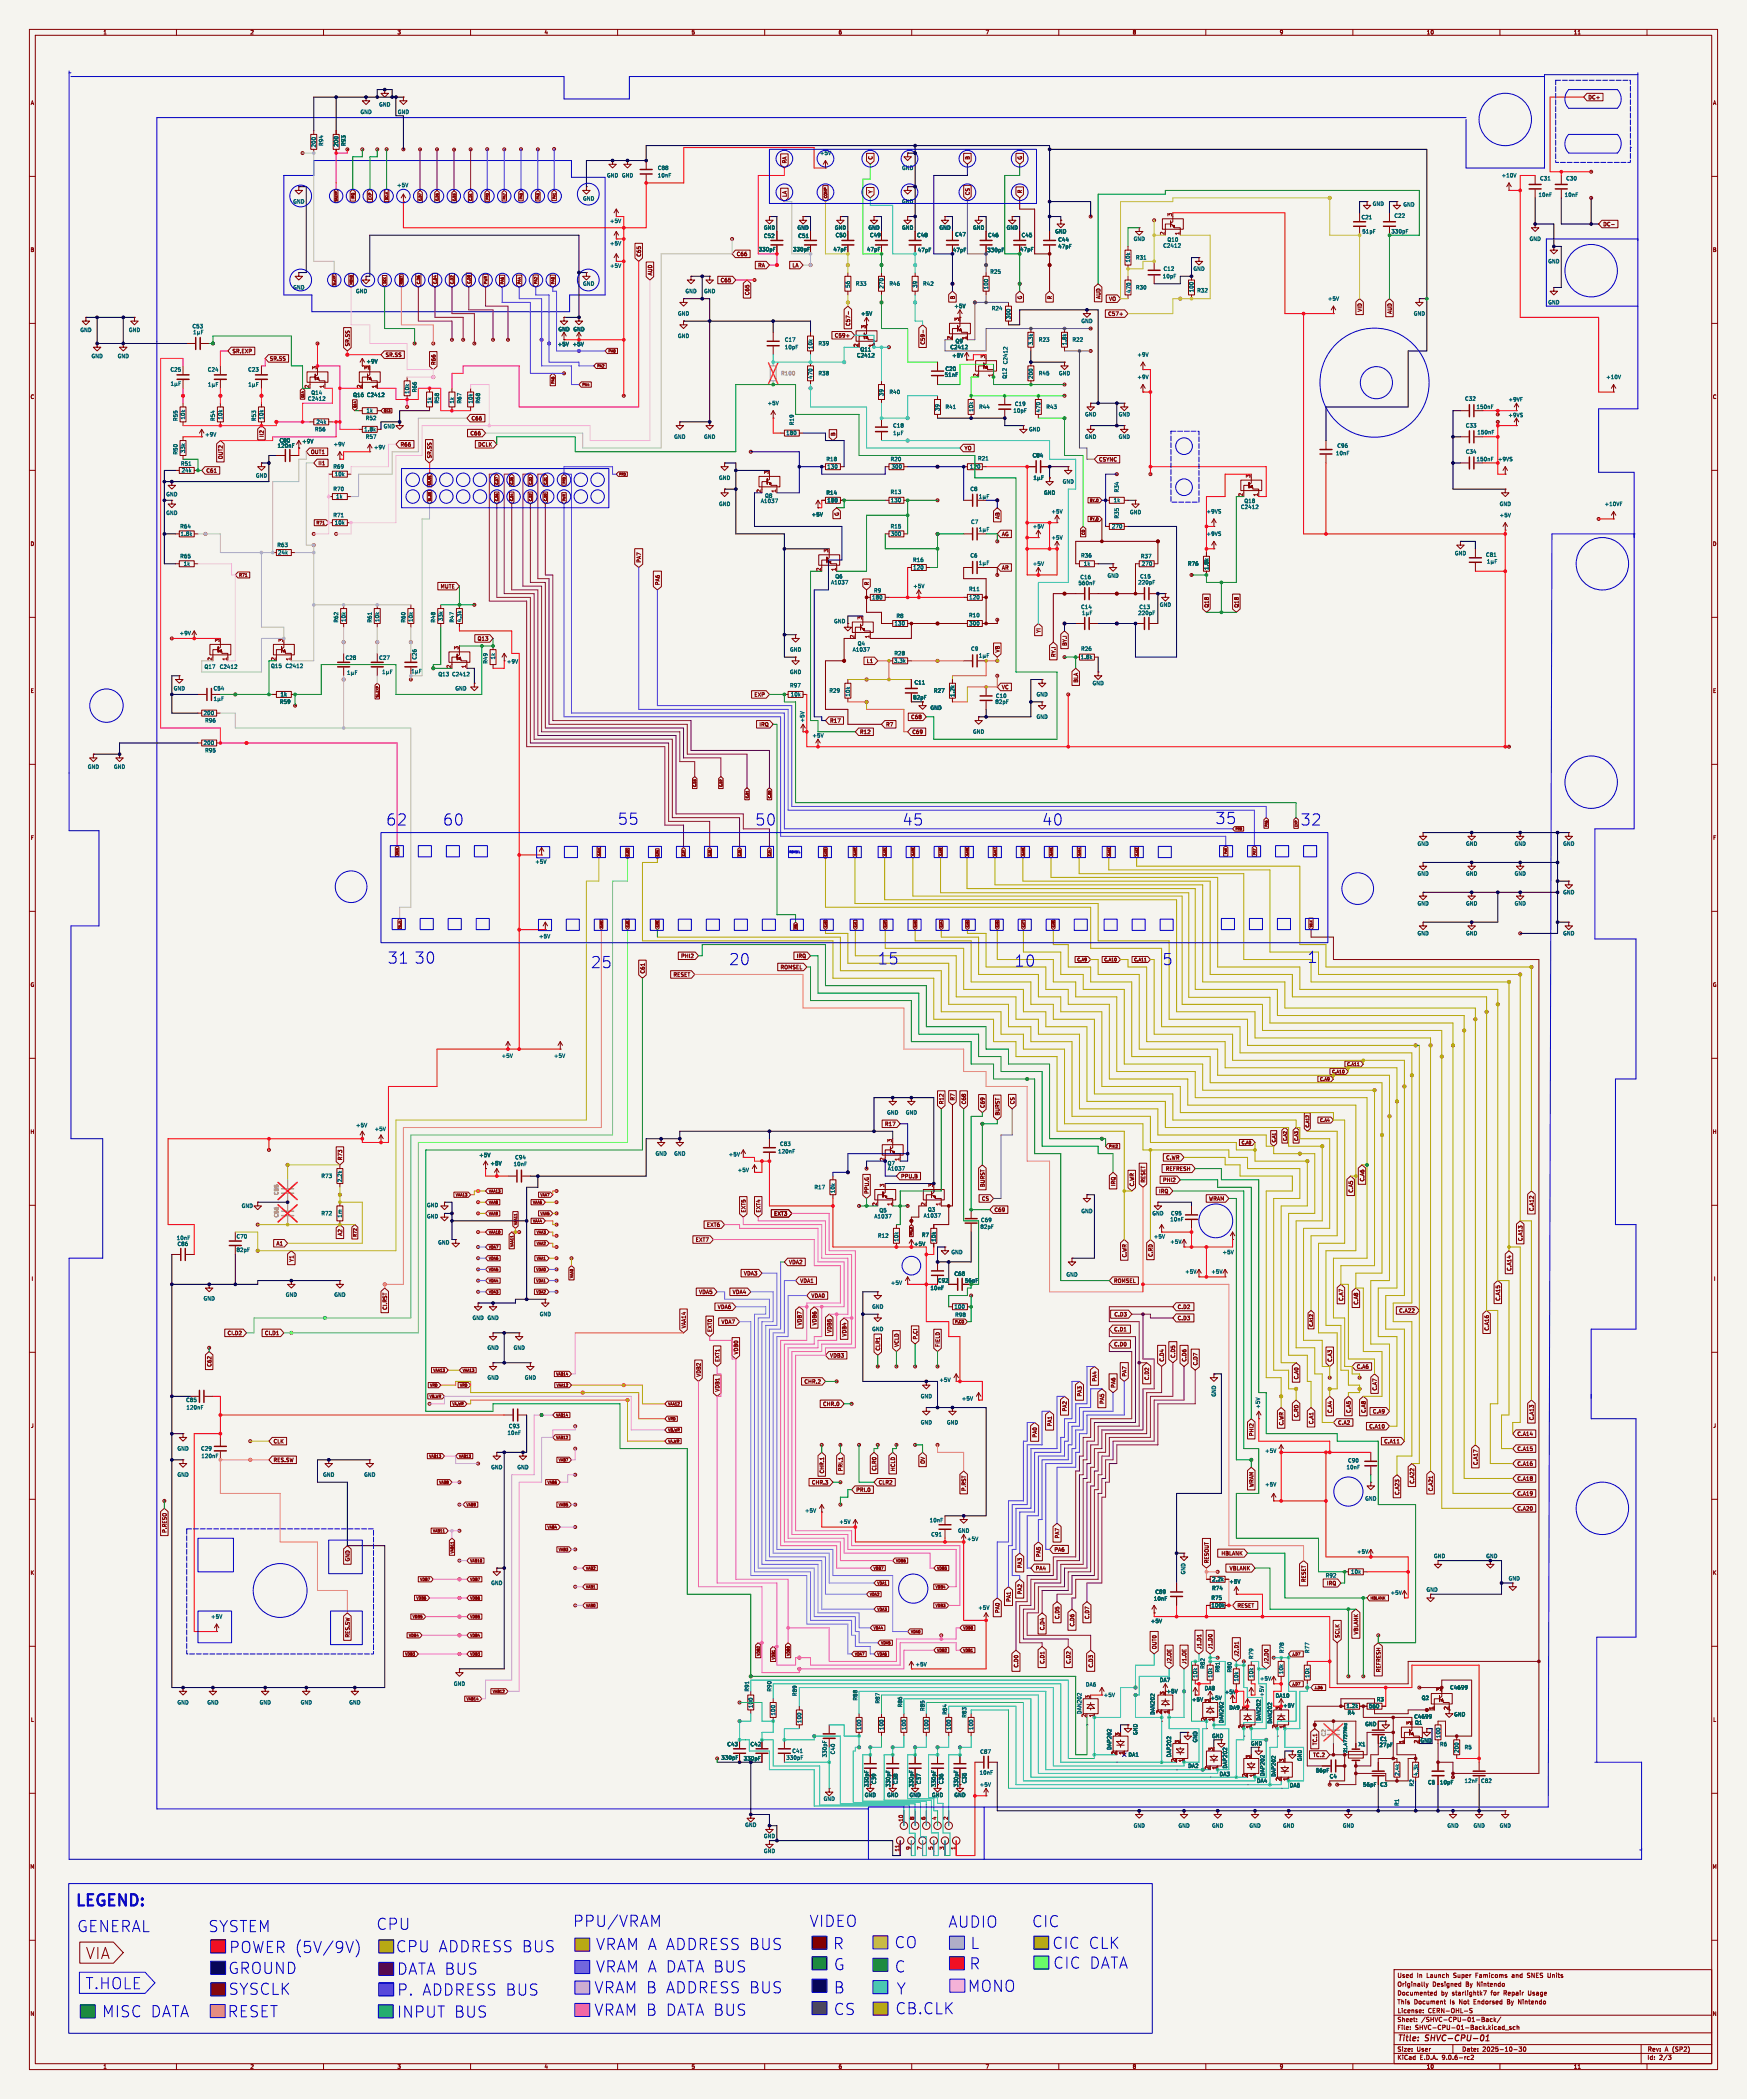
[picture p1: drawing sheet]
<svg xmlns="http://www.w3.org/2000/svg" width="594mm" height="714mm" viewBox="0 0 594 714" stroke-linecap="round" stroke-linejoin="round" font-family="sans-serif">
<defs><g id="words">
<g font-size="5.3" fill="#0000c2">
<text x="131.4" y="281">62</text>
<text x="150.7" y="281">60</text>
<text x="210.1" y="280.8">55</text>
<text x="256.9" y="281">50</text>
<text x="306.9" y="281">45</text>
<text x="354.4" y="281">40</text>
<text x="413.3" y="280.5">35</text>
<text x="442.3" y="281">32</text>
<text x="131.9" y="328">31</text>
<text x="141" y="328">30</text>
<text x="201" y="329.5">25</text>
<text x="248" y="328.5">20</text>
<text x="298.5" y="328.3">15</text>
<text x="345" y="329">10</text>
<text x="395.3" y="328.5">5</text>
<text x="444.6" y="327.8">1</text>
<text x="25.1" y="649.5">LEGEND:</text>
<text x="26.2" y="657.6">GENERAL</text>
<text x="70.8" y="657.6">SYSTEM</text>
<text x="127.9" y="656.8">CPU</text>
<text x="194.8" y="655.8">PPU/VRAM</text>
<text x="275.2" y="655.8">VIDEO</text>
<text x="322.4" y="656.1">AUDIO</text>
<text x="350.8" y="655.9">CIC</text>
<text x="77.9" y="664.7">POWER (5V/9V)</text>
<text x="134.5" y="664.5">CPU ADDRESS BUS</text>
<text x="202.6" y="663.7">VRAM A ADDRESS BUS</text>
<text x="283.2" y="663.5">R</text>
<text x="304.1" y="663.1">CO</text>
<text x="329.9" y="663.3">L</text>
<text x="357.8" y="663.3">CIC CLK</text>
<text x="77.6" y="671.8">GROUND</text>
<text x="202.5" y="671.3">VRAM A DATA BUS</text>
<text x="283.5" y="670.6">G</text>
<text x="304.2" y="671.3">C</text>
<text x="329.6" y="670.3">R</text>
<text x="358" y="670.1">CIC DATA</text>
<text x="134.9" y="672.1">DATA BUS</text>
<text x="329" y="677.9">MONO</text>
<text x="77.7" y="678.9">SYSCLK</text>
<text x="135" y="679.2">P. ADDRESS BUS</text>
<text x="202" y="678.4">VRAM B ADDRESS BUS</text>
<text x="283.5" y="678.4">B</text>
<text x="304.8" y="678.8">Y</text>
<text x="34.7" y="686.6">MISC DATA</text>
<text x="77.4" y="686.6">RESET</text>
<text x="134.9" y="686.7">INPUT BUS</text>
<text x="202" y="686.1">VRAM B DATA BUS</text>
<text x="283.4" y="685.8">CS</text>
<text x="304.4" y="685.6">CB.CLK</text>
</g>
<text font-size="5.3" fill="#840000" x="29.3" y="666.8">VIA</text>
<text font-size="5.3" fill="#00f" x="29.2" y="677">T.HOLE</text>
<g font-size="2.8" fill="#840000">
<text x="475" y="694.9">Title:</text>
<text x="484.7" y="694.9">SHVC-CPU-01</text>
</g>
<g font-size="2.1" fill="#840000">
<text x="475" y="676">Originally</text>
<text x="475" y="673">Used</text>
<text x="481.7" y="673">In</text>
<text x="485.1" y="673">Launch</text>
<text x="487" y="676">Designed</text>
<text x="494.3" y="673">Super</text>
<text x="498.4" y="676">By</text>
<text x="502" y="673">Famicoms</text>
<text x="502.3" y="676">Nintendo</text>
<text x="514.5" y="673">and</text>
<text x="519.9" y="673">SNES Units</text>
<text x="475" y="682">This</text>
<text x="475" y="679">Documented</text>
<text x="480.7" y="682">Document</text>
<text x="489.9" y="679">by</text>
<text x="493" y="682">Is</text>
<text x="493.7" y="679">starlightk7</text>
<text x="496.3" y="682">Not</text>
<text x="501.3" y="682">Endorsed</text>
<text x="507.1" y="679">for</text>
<text x="511.6" y="679">Repair</text>
<text x="512.9" y="682">By</text>
<text x="516.8" y="682">Nintendo</text>
<text x="520" y="679">Usage</text>
<text x="475" y="688">Sheet:</text>
<text x="475" y="685.2">License:</text>
<text x="483.2" y="688">/SHVC-CPU-01-Back/</text>
<text x="485.8" y="685.2">CERN-OHL-S</text>
<text x="475" y="690.7">File:</text>
<text x="481.1" y="690.7">SHVC-CPU-01-Back.kicad_sch</text>
<text x="475" y="700.9">KiCad</text>
<text x="475" y="698.1">Size:</text>
<text x="481.7" y="698.1">User</text>
<text x="482.7" y="700.9">E.D.A.</text>
<text x="490.3" y="700.9">9.0.6-rc2</text>
<text x="497" y="698.1">Date:</text>
<text x="504" y="698.1">2025-10-30</text>
<text x="560" y="698.3">Rev:</text>
<text x="560" y="700.9">Id:</text>
<text x="564.1" y="700.9">2/3</text>
<text x="566.4" y="698.3">A</text>
<text x="569.4" y="698.3">(SP2)</text>
</g>
<g font-size="1.8" fill="#840000">
<text x="35" y="11.9">1</text>
<text x="85" y="11.9">2</text>
<text x="135" y="11.9">3</text>
<text x="185" y="11.9">4</text>
<text x="235" y="11.9">5</text>
<text x="285" y="11.9">6</text>
<text x="335" y="11.9">7</text>
<text x="385" y="11.9">8</text>
<text x="435" y="11.9">9</text>
<text x="485" y="11.9">10</text>
<text x="535" y="11.9">11</text>
<text x="10.3" y="35.9">A</text>
<text x="539.9" y="34">DC+</text>
<text x="582.3" y="35.9">A</text>
<text x="267.7" y="55.7" transform="rotate(-90 267.7 55.7)">RA</text>
<text x="296.9" y="54.5" transform="rotate(-90 296.9 54.5)">C</text>
<text x="329.9" y="54.5" transform="rotate(-90 329.9 54.5)">B</text>
<text x="347.7" y="54.5" transform="rotate(-90 347.7 54.5)">G</text>
<text x="296.9" y="65.9" transform="rotate(-90 296.9 65.9)">Y</text>
<text x="347.7" y="65.9" transform="rotate(-90 347.7 65.9)">R</text>
<text x="267.7" y="67.2" transform="rotate(-90 267.7 67.2)">LA</text>
<text x="329.9" y="66.5" transform="rotate(-90 329.9 66.5)">CS</text>
<text x="545" y="77.2">DC-</text>
<text x="10.3" y="85.9">B</text>
<text x="218.1" y="87.5" transform="rotate(-90 218.1 87.5)">C65</text>
<text x="250.3" y="87.3">C66</text>
<text x="582.3" y="85.9">B</text>
<text x="221.9" y="93.8" transform="rotate(-90 221.9 93.8)">AUD</text>
<text x="257.6" y="91.1">RA</text>
<text x="269.3" y="91.1">LA</text>
<text x="244.9" y="96.2">C65</text>
<text x="255" y="100.6" transform="rotate(-90 255 100.6)">C65</text>
<text x="324.8" y="102" transform="rotate(-90 324.8 102)">B</text>
<text x="347.7" y="102" transform="rotate(-90 347.7 102)">G</text>
<text x="357.8" y="102" transform="rotate(-90 357.8 102)">R</text>
<text x="374.3" y="101.8" transform="rotate(-90 374.3 101.8)">AUD</text>
<text x="376.6" y="107.6">C57+</text>
<text x="376.9" y="102.6">VO</text>
<text x="463.2" y="106.2" transform="rotate(-90 463.2 106.2)">VID</text>
<text x="473.4" y="106.9" transform="rotate(-90 473.4 106.9)">AUD</text>
<text x="289.2" y="111" transform="rotate(-90 289.2 111)">C57-</text>
<text x="119.1" y="118" transform="rotate(-90 119.1 118)">SR.SS</text>
<text x="283.7" y="115">C59+</text>
<text x="314.6" y="117.4" transform="rotate(-90 314.6 117.4)">C59-</text>
<text x="78.9" y="120.3">SR.EXP</text>
<text x="91.6" y="122.9">SR.SS</text>
<text x="131" y="121.6">SR.SS</text>
<text x="148.3" y="124.3" transform="rotate(-90 148.3 124.3)">R66</text>
<text x="10.3" y="135.9">C</text>
<text x="582.3" y="135.9">C</text>
<text x="160.2" y="143.2">C66</text>
<text x="89.9" y="148.8" transform="rotate(-90 89.9 148.8)">II2</text>
<text x="159.8" y="148.3">C66</text>
<text x="284.2" y="148.4" transform="rotate(-90 284.2 148.4)">B</text>
<text x="105.6" y="154.6">OUT1</text>
<text x="136" y="152.1">R66</text>
<text x="162.4" y="152.1">DCLK</text>
<text x="327.8" y="153.4">YO</text>
<text x="70" y="161">C61</text>
<text x="75.9" y="156.3" transform="rotate(-90 75.9 156.3)">OUT2</text>
<text x="108.1" y="158.4">II1</text>
<text x="146.9" y="156.1" transform="rotate(-90 146.9 156.1)">SR.SS</text>
<text x="373.5" y="157.2">CSYNC</text>
<text x="285.4" y="175.6" transform="rotate(-90 285.4 175.6)">G</text>
<text x="340" y="176.7" transform="rotate(-90 340 176.7)">AB</text>
<text x="10.3" y="185.9">D</text>
<text x="340.5" y="182.6">AG</text>
<text x="582.3" y="185.9">D</text>
<text x="218.3" y="191.6" transform="rotate(-90 218.3 191.6)">PA7</text>
<text x="340.5" y="194">AR</text>
<text x="149.7" y="200.3">MUTE</text>
<text x="224.6" y="199.2" transform="rotate(-90 224.6 199.2)">PA6</text>
<text x="295.6" y="199.2" transform="rotate(-90 295.6 199.2)">R</text>
<text x="411.2" y="206.9" transform="rotate(-90 411.2 206.9)">Q18</text>
<text x="421.3" y="206.9" transform="rotate(-90 421.3 206.9)">Q18</text>
<text x="354" y="215.4" transform="rotate(-90 354 215.4)">YI</text>
<text x="162.3" y="218.1">Q13</text>
<text x="362.9" y="219.8" transform="rotate(-90 362.9 219.8)">BY.I</text>
<text x="294.6" y="225.7">L1</text>
<text x="340" y="222.1" transform="rotate(-90 340 222.1)">VB</text>
<text x="359.1" y="223.6" transform="rotate(-90 359.1 223.6)">RY.I</text>
<text x="366.7" y="232.3" transform="rotate(-90 366.7 232.3)">BLA</text>
<text x="10.3" y="235.9">E</text>
<text x="256.4" y="237.2">EXP</text>
<text x="310.3" y="238.1">82pF</text>
<text x="340.5" y="234.6">VC</text>
<text x="582.3" y="235.9">E</text>
<text x="309.6" y="244.8">C68</text>
<text x="258.1" y="247.3">IRQ</text>
<text x="282.1" y="246.1">R17</text>
<text x="292.3" y="249.9">R12</text>
<text x="301.1" y="247.3">R7</text>
<text x="310" y="249.9">C69</text>
<text x="10.3" y="285.9">F</text>
<text x="582.3" y="285.9">F</text>
<text x="231.4" y="326.1">PHI2</text>
<text x="265.2" y="329.9">ROMSEL</text>
<text x="270.8" y="326.1">IRQ</text>
<text x="10.3" y="335.9">G</text>
<text x="219.4" y="331.3" transform="rotate(-90 219.4 331.3)">C61</text>
<text x="228.8" y="332.4">RESET</text>
<text x="582.3" y="335.9">G</text>
<text x="321" y="375.8" transform="rotate(-90 321 375.8)">R12</text>
<text x="324.8" y="374.5" transform="rotate(-90 324.8 374.5)">R7</text>
<text x="328.6" y="375.8" transform="rotate(-90 328.6 375.8)">C68</text>
<text x="335" y="377" transform="rotate(-90 335 377)">C69</text>
<text x="345.1" y="375.8" transform="rotate(-90 345.1 375.8)">CS</text>
<text x="300.7" y="383.2">R17</text>
<text x="340" y="379.6" transform="rotate(-90 340 379.6)">BURST</text>
<text x="10.2" y="385.9">H</text>
<text x="582.2" y="385.9">H</text>
<text x="116.5" y="394.8" transform="rotate(-90 116.5 394.8)">R73</text>
<text x="396.4" y="394.7">C.WR</text>
<text x="306.2" y="401">PPU.B</text>
<text x="396" y="398.6">REFRESH</text>
<text x="295.6" y="406.2" transform="rotate(-90 295.6 406.2)">PPU.G</text>
<text x="335" y="403.9" transform="rotate(-90 335 403.9)">BURST</text>
<text x="379.4" y="403.6" transform="rotate(-90 379.4 403.6)">IRQ</text>
<text x="385.8" y="403.7" transform="rotate(-90 385.8 403.7)">C.WR</text>
<text x="389.6" y="402.4" transform="rotate(-90 389.6 402.4)">RESET</text>
<text x="393.9" y="406.1">IRQ</text>
<text x="395.3" y="402.3">PHI2</text>
<text x="460.2" y="405.9" transform="rotate(-90 460.2 405.9)">C.A5</text>
<text x="464.1" y="402" transform="rotate(-90 464.1 402)">C.A6</text>
<text x="253.7" y="412.6" transform="rotate(-90 253.7 412.6)">EXT5</text>
<text x="258.8" y="412.6" transform="rotate(-90 258.8 412.6)">EXT4</text>
<text x="263.1" y="413.7">EXT3</text>
<text x="333.7" y="408.6">CS</text>
<text x="338" y="412.4">C69</text>
<text x="410.9" y="408.6">WRAM</text>
<text x="521.7" y="412.1" transform="rotate(-90 521.7 412.1)">C.A12</text>
<text x="240.2" y="417.5">EXT6</text>
<text x="93.9" y="423.9">A1</text>
<text x="116.5" y="420.5" transform="rotate(-90 116.5 420.5)">A2</text>
<text x="236.4" y="422.6">EXT7</text>
<text x="517.8" y="422.3" transform="rotate(-90 517.8 422.3)">C.A13</text>
<text x="100" y="429.4" transform="rotate(-90 100 429.4)">Y1</text>
<text x="268.1" y="430.2">VDA2</text>
<text x="383.2" y="427.9" transform="rotate(-90 383.2 427.9)">C.WR</text>
<text x="392.1" y="427.7" transform="rotate(-90 392.1 427.7)">C.RD</text>
<text x="10.6" y="435.9">I</text>
<text x="252.8" y="434">VDA3</text>
<text x="271.9" y="436.6">VDA1</text>
<text x="378.6" y="436.6">ROMSEL</text>
<text x="514" y="432.5" transform="rotate(-90 514 432.5)">C.A14</text>
<text x="582.6" y="435.9">I</text>
<text x="237.6" y="440.4">VDA5</text>
<text x="249" y="440.4">VDA4</text>
<text x="275.7" y="441.6">VDA0</text>
<text x="456.9" y="442.7" transform="rotate(-90 456.9 442.7)">C.A7</text>
<text x="462" y="444" transform="rotate(-90 462 444)">C.A8</text>
<text x="510.2" y="442.6" transform="rotate(-90 510.2 442.6)">C.A15</text>
<text x="131.8" y="445.7" transform="rotate(-90 131.8 445.7)">CI.RST</text>
<text x="243.9" y="445.5">VDA6</text>
<text x="378.5" y="448.1">C.D3</text>
<text x="400.2" y="449.4">C.D3</text>
<text x="400.2" y="445.6">C.D2</text>
<text x="475.6" y="446.7">C.A22</text>
<text x="77.2" y="454.3">CI.D2</text>
<text x="89.9" y="454.3">CI.D1</text>
<text x="233.4" y="452" transform="rotate(-90 233.4 452)">VAA14</text>
<text x="242.3" y="453.2" transform="rotate(-90 242.3 453.2)">EXT0</text>
<text x="245.2" y="450.5">VDA7</text>
<text x="272.7" y="451" transform="rotate(-90 272.7 451)">VDB7</text>
<text x="277.8" y="451" transform="rotate(-90 277.8 451)">VDB6</text>
<text x="282.9" y="453.5" transform="rotate(-90 282.9 453.5)">VDB5</text>
<text x="288" y="454.8" transform="rotate(-90 288 454.8)">VDB4</text>
<text x="312.1" y="455.8" transform="rotate(-90 312.1 455.8)">P.CI</text>
<text x="378.6" y="453.2">C.D1</text>
<text x="506.4" y="452.8" transform="rotate(-90 506.4 452.8)">C.A16</text>
<text x="251.1" y="460.9" transform="rotate(-90 251.1 460.9)">VDB0</text>
<text x="282.1" y="462">VDB3</text>
<text x="299.4" y="459.6" transform="rotate(-90 299.4 459.6)">CLR1</text>
<text x="305.8" y="458.3" transform="rotate(-90 305.8 458.3)">VCLD</text>
<text x="319.7" y="458.3" transform="rotate(-90 319.7 458.3)">FIELD</text>
<text x="378.6" y="458.3">C.D0</text>
<text x="72.1" y="465.1" transform="rotate(-90 72.1 465.1)">C62</text>
<text x="244.8" y="463.4" transform="rotate(-90 244.8 463.4)">EXT1</text>
<text x="396.1" y="463.4" transform="rotate(-90 396.1 463.4)">C.D4</text>
<text x="399.9" y="462.1" transform="rotate(-90 399.9 462.1)">C.D5</text>
<text x="403.7" y="463.4" transform="rotate(-90 403.7 463.4)">C.D6</text>
<text x="407.5" y="464.7" transform="rotate(-90 407.5 464.7)">C.D7</text>
<text x="453.1" y="463.4" transform="rotate(-90 453.1 463.4)">C.A3</text>
<text x="461.2" y="465.8">C.A6</text>
<text x="238.4" y="468.5" transform="rotate(-90 238.4 468.5)">VDB2</text>
<text x="244.8" y="473.6" transform="rotate(-90 244.8 473.6)">VDB1</text>
<text x="273.4" y="470.9">CHR.2</text>
<text x="373.2" y="470.3" transform="rotate(-90 373.2 470.3)">PA4</text>
<text x="379.6" y="472.3" transform="rotate(-90 379.6 472.3)">PA6</text>
<text x="383.4" y="468.5" transform="rotate(-90 383.4 468.5)">PA7</text>
<text x="391" y="469.8" transform="rotate(-90 391 469.8)">C.D2</text>
<text x="441.6" y="469.4" transform="rotate(-90 441.6 469.4)">C.A0</text>
<text x="468.3" y="473.2" transform="rotate(-90 468.3 473.2)">C.A7</text>
<text x="279.7" y="478.5">CHR.0</text>
<text x="368.1" y="475.4" transform="rotate(-90 368.1 475.4)">PA3</text>
<text x="375.8" y="477.9" transform="rotate(-90 375.8 477.9)">PA5</text>
<text x="10.4" y="485.9">J</text>
<text x="358" y="485.6" transform="rotate(-90 358 485.6)">PA1</text>
<text x="363.1" y="480.5" transform="rotate(-90 363.1 480.5)">PA2</text>
<text x="436.6" y="485" transform="rotate(-90 436.6 485)">C.WR</text>
<text x="441.6" y="482.3" transform="rotate(-90 441.6 482.3)">C.RD</text>
<text x="446.7" y="484.6" transform="rotate(-90 446.7 484.6)">C.A1</text>
<text x="453.1" y="480.8" transform="rotate(-90 453.1 480.8)">C.A4</text>
<text x="454.8" y="484.8">C.A2</text>
<text x="459.4" y="480.8" transform="rotate(-90 459.4 480.8)">C.A5</text>
<text x="464.5" y="480.8" transform="rotate(-90 464.5 480.8)">C.A8</text>
<text x="466.6" y="481">C.A9</text>
<text x="521.7" y="483.3" transform="rotate(-90 521.7 483.3)">C.A13</text>
<text x="582.4" y="485.9">J</text>
<text x="92.9" y="491.2">CLK</text>
<text x="352.9" y="489.4" transform="rotate(-90 352.9 489.4)">PA0</text>
<text x="426.4" y="488.6" transform="rotate(-90 426.4 488.6)">PHI2</text>
<text x="465.4" y="486.1">C.A10</text>
<text x="470.5" y="491.2">C.A11</text>
<text x="515.8" y="488.6">C.A14</text>
<text x="92.9" y="497.5">RES.SW</text>
<text x="515.8" y="493.7">C.A15</text>
<text x="280.4" y="501.3" transform="rotate(-90 280.4 501.3)">CHR.1</text>
<text x="286.7" y="500.6" transform="rotate(-90 286.7 500.6)">PRI.1</text>
<text x="298.1" y="500.4" transform="rotate(-90 298.1 500.4)">CLR0</text>
<text x="304.5" y="500.6" transform="rotate(-90 304.5 500.6)">HCLD</text>
<text x="314.6" y="498.1" transform="rotate(-90 314.6 498.1)">OV</text>
<text x="502.6" y="498.5" transform="rotate(-90 502.6 498.5)">C.A17</text>
<text x="515.8" y="503.9">C.A18</text>
<text x="515.8" y="498.8">C.A16</text>
<text x="275.9" y="505.1">CHR.3</text>
<text x="291" y="507.7">PRI.0</text>
<text x="298.6" y="505.1">CLR2</text>
<text x="328.6" y="507.3" transform="rotate(-90 328.6 507.3)">P.RST</text>
<text x="426.4" y="506" transform="rotate(-90 426.4 506)">WRAM</text>
<text x="475.9" y="508.7" transform="rotate(-90 475.9 508.7)">C.A23</text>
<text x="481" y="504.9" transform="rotate(-90 481 504.9)">C.A22</text>
<text x="487.4" y="507.4" transform="rotate(-90 487.4 507.4)">C.A21</text>
<text x="515.8" y="509">C.A19</text>
<text x="515.8" y="514">C.A20</text>
<text x="56.8" y="521.5" transform="rotate(-90 56.8 521.5)">P.RESO</text>
<text x="360.5" y="523.7" transform="rotate(-90 360.5 523.7)">PA7</text>
<text x="119.1" y="531.3" transform="rotate(-90 119.1 531.3)">GND</text>
<text x="347.8" y="533.8" transform="rotate(-90 347.8 533.8)">PA3</text>
<text x="354.2" y="530" transform="rotate(-90 354.2 530)">PA5</text>
<text x="358.3" y="528.2">PA6</text>
<text x="411.3" y="532" transform="rotate(-90 411.3 532)">RESOUT</text>
<text x="414.9" y="529.4">HBLANK</text>
<text x="10.3" y="535.9">K</text>
<text x="351.9" y="534.5">PA4</text>
<text x="417.7" y="534.5">VBLANK</text>
<text x="444.3" y="538.5" transform="rotate(-90 444.3 538.5)">RESET</text>
<text x="450.8" y="539.6">IRQ</text>
<text x="582.3" y="535.9">K</text>
<text x="344" y="545.3" transform="rotate(-90 344 545.3)">PA1</text>
<text x="347.8" y="542.7" transform="rotate(-90 347.8 542.7)">PA2</text>
<text x="340.2" y="549.1" transform="rotate(-90 340.2 549.1)">PA0</text>
<text x="360.5" y="551.1" transform="rotate(-90 360.5 551.1)">C.D5</text>
<text x="370.7" y="551.1" transform="rotate(-90 370.7 551.1)">C.D7</text>
<text x="420.5" y="547.2">RESET</text>
<text x="119.1" y="557.2" transform="rotate(-90 119.1 557.2)">RES.SW</text>
<text x="355.4" y="554.9" transform="rotate(-90 355.4 554.9)">C.D4</text>
<text x="365.6" y="553.7" transform="rotate(-90 365.6 553.7)">C.D6</text>
<text x="455.8" y="557.4" transform="rotate(-90 455.8 557.4)">SCLK</text>
<text x="462.1" y="556.4" transform="rotate(-90 462.1 556.4)">VBLANK</text>
<text x="393.5" y="561.2" transform="rotate(-90 393.5 561.2)">OUT0</text>
<text x="408.8" y="561.2" transform="rotate(-90 408.8 561.2)">J1.D1</text>
<text x="412.6" y="561.2" transform="rotate(-90 412.6 561.2)">J1.D0</text>
<text x="421.5" y="563.7" transform="rotate(-90 421.5 563.7)">J2.D1</text>
<text x="346.5" y="567.6" transform="rotate(-90 346.5 567.6)">C.D0</text>
<text x="355.4" y="566.4" transform="rotate(-90 355.4 566.4)">C.D1</text>
<text x="364.3" y="566.4" transform="rotate(-90 364.3 566.4)">C.D2</text>
<text x="371.9" y="567.6" transform="rotate(-90 371.9 567.6)">C.D3</text>
<text x="398.6" y="566.3" transform="rotate(-90 398.6 566.3)">J2.OE</text>
<text x="403.7" y="566.3" transform="rotate(-90 403.7 566.3)">J1.OE</text>
<text x="431.6" y="566.3" transform="rotate(-90 431.6 566.3)">J2.D0</text>
<text x="469.7" y="569.2" transform="rotate(-90 469.7 569.2)">REFRESH</text>
<text x="411.2" y="579.2" transform="rotate(-90 411.2 579.2)">3</text>
<text x="10.4" y="585.9">L</text>
<text x="582.4" y="585.9">L</text>
<text x="412" y="591.4">GND</text>
<text x="425.2" y="594">GND</text>
<text x="448.1" y="594" transform="rotate(-90 448.1 594)">TC.1</text>
<text x="446.1" y="598">TC.2</text>
<text x="295.5" y="608.1" transform="rotate(-90 295.5 608.1)">330pF</text>
<text x="318.4" y="608.1" transform="rotate(-90 318.4 608.1)">330pF</text>
<text x="326" y="608.1" transform="rotate(-90 326 608.1)">330pF</text>
<text x="10.2" y="635.9">M</text>
<text x="582.2" y="635.9">M</text>
<text x="10.2" y="685.9">N</text>
<text x="582.2" y="685.9">N</text>
<text x="35" y="703.9">1</text>
<text x="85" y="703.9">2</text>
<text x="135" y="703.9">3</text>
<text x="185" y="703.9">4</text>
<text x="235" y="703.9">5</text>
<text x="285" y="703.9">6</text>
<text x="335" y="703.9">7</text>
<text x="385" y="703.9">8</text>
<text x="435" y="703.9">9</text>
<text x="485" y="703.9">10</text>
<text x="535" y="703.9">11</text>
</g>
<g font-size="1.8" fill="#006464">
<text x="122.4" y="39">GND</text>
<text x="128.8" y="36.4">GND</text>
<text x="107.5" y="50.3" transform="rotate(-90 107.5 50.3)">200</text>
<text x="110.1" y="49.8" transform="rotate(-90 110.1 49.8)">R94</text>
<text x="115.2" y="50" transform="rotate(-90 115.2 50)">200</text>
<text x="117.7" y="49.8" transform="rotate(-90 117.7 49.8)">R93</text>
<text x="278.6" y="52.9">+5V</text>
<text x="223.5" y="58">C88</text>
<text x="306.6" y="58">GND</text>
<text x="134.9" y="63.9">+5V</text>
<text x="206.2" y="60.6">GND GND</text>
<text x="223.5" y="60.6">10nF</text>
<text x="510.4" y="60.6">+10V</text>
<text x="523.5" y="61.6">C31</text>
<text x="532.4" y="61.6">C30</text>
<text x="99.6" y="69.4">GND</text>
<text x="198.1" y="68.4">GND</text>
<text x="306.6" y="69.4">GND</text>
<text x="466.6" y="70.2">GND</text>
<text x="477" y="70.5">GND</text>
<text x="523" y="67.2">10nF</text>
<text x="531.9" y="67.2">10nF</text>
<text x="207.3" y="76">+5V</text>
<text x="462.8" y="74.8">C21</text>
<text x="474" y="74.3">C22</text>
<text x="207.3" y="83.7">+5V</text>
<text x="259.6" y="78.3">GND</text>
<text x="259.6" y="81.1">C52</text>
<text x="271" y="78.3">GND</text>
<text x="271.3" y="81.1">C51</text>
<text x="283.7" y="78.3">GND</text>
<text x="284" y="80.9">C50</text>
<text x="295.1" y="78.3">GND</text>
<text x="295.7" y="80.9">C49</text>
<text x="306.6" y="78.3">GND</text>
<text x="311.7" y="80.9">C48</text>
<text x="319.3" y="78.3">GND</text>
<text x="324.6" y="80.6">C47</text>
<text x="330.7" y="78.3">GND</text>
<text x="335.8" y="80.9">C46</text>
<text x="342.1" y="78.3">GND</text>
<text x="347.2" y="80.9">C45</text>
<text x="358.6" y="79.6">GND</text>
<text x="359.7" y="82.4">C44</text>
<text x="385.3" y="82.1">GND</text>
<text x="396.8" y="82.4">Q10</text>
<text x="463.1" y="79.6">51pF</text>
<text x="473" y="79.6">330pF</text>
<text x="519.9" y="82.1">GND</text>
<text x="257.8" y="85.7">330pF</text>
<text x="269.5" y="85.7">330pF</text>
<text x="283.2" y="85.7">47pF</text>
<text x="294.6" y="85.7">47pF</text>
<text x="311.9" y="86">47pF</text>
<text x="335.5" y="86">330pF</text>
<text x="346.7" y="85.7">47pF</text>
<text x="359.7" y="84.7">47pF</text>
<text x="384.4" y="89.4" transform="rotate(-90 384.4 89.4)">10k</text>
<text x="386.1" y="88.5">R31</text>
<text x="395.4" y="84.4">C2412</text>
<text x="526.3" y="89.8">GND</text>
<text x="207.3" y="91.3">+5V</text>
<text x="336.6" y="93.3">R25</text>
<text x="395.2" y="94.8">10pF</text>
<text x="395.5" y="92.3">C12</text>
<text x="405.6" y="92.3">GND</text>
<text x="99.6" y="98.7">GND</text>
<text x="120.9" y="99.9">GND</text>
<text x="198.1" y="97.4">GND</text>
<text x="232.9" y="99.9">GND</text>
<text x="239.3" y="99.9">GND</text>
<text x="289.2" y="98" transform="rotate(-90 289.2 98)">56</text>
<text x="290.8" y="97.4">R33</text>
<text x="300.6" y="98.3" transform="rotate(-90 300.6 98.3)">270</text>
<text x="302.3" y="97.4">R46</text>
<text x="312" y="98" transform="rotate(-90 312 98)">39</text>
<text x="313.7" y="97.4">R42</text>
<text x="336.1" y="98.5" transform="rotate(-90 336.1 98.5)">100</text>
<text x="384.7" y="99.8" transform="rotate(-90 384.7 99.8)">470</text>
<text x="386.1" y="98.7">R30</text>
<text x="406" y="99.6" transform="rotate(-90 406 99.6)">100</text>
<text x="406.9" y="99.7">R32</text>
<text x="230.4" y="107.5">GND</text>
<text x="292.6" y="107.5">+5V</text>
<text x="324.4" y="105">+5V</text>
<text x="337.1" y="105.8">R24</text>
<text x="451.4" y="102.5">+5V</text>
<text x="480.6" y="107.5">GND</text>
<text x="526.3" y="103.7">GND</text>
<text x="27.2" y="113.1">GND</text>
<text x="43.7" y="113.1">GND</text>
<text x="65.3" y="111.9">C53</text>
<text x="189.7" y="112.9">GND GND</text>
<text x="343.8" y="108.7" transform="rotate(-90 343.8 108.7)">300</text>
<text x="367.5" y="110.1">GND</text>
<text x="189.5" y="118">+5V</text>
<text x="194.6" y="118">+5V</text>
<text x="230.4" y="115.2">GND</text>
<text x="266.7" y="116.4">C17</text>
<text x="266.7" y="119">10pF</text>
<text x="276.5" y="118.9" transform="rotate(-90 276.5 118.9)">10k</text>
<text x="278.1" y="117.7">R39</text>
<text x="292.4" y="119.7">Q11</text>
<text x="323" y="119">C2412</text>
<text x="324.8" y="116.9">Q9</text>
<text x="351.4" y="117.6" transform="rotate(-90 351.4 117.6)">3.3k</text>
<text x="353.1" y="116.4">R23</text>
<text x="362.8" y="117.6" transform="rotate(-90 362.8 117.6)">1.8k</text>
<text x="364.5" y="116.4">R22</text>
<text x="31" y="122">GND</text>
<text x="39.9" y="122">GND</text>
<text x="124.5" y="123.8">+9V</text>
<text x="291.2" y="121.8">C2412</text>
<text x="323.6" y="121.8">+5V</text>
<text x="342.7" y="124.1" transform="rotate(-90 342.7 124.1)">C2412</text>
<text x="386.6" y="121.5">+9V</text>
<text x="57.8" y="126.6">C25</text>
<text x="70.5" y="126.6">C24</text>
<text x="84.2" y="126.6">C23</text>
<text x="276.5" y="129" transform="rotate(-90 276.5 129)">470</text>
<text x="278.1" y="127.9">R38</text>
<text x="321.1" y="128.4">51nF</text>
<text x="321.3" y="126.3">C20</text>
<text x="342.5" y="129" transform="rotate(-90 342.5 129)">Q12</text>
<text x="351.4" y="129" transform="rotate(-90 351.4 129)">200</text>
<text x="353.1" y="127.9">R45</text>
<text x="359.9" y="127.9">GND</text>
<text x="386.6" y="129.1">+9V</text>
<text x="546" y="129.1">+10V</text>
<text x="104.5" y="136.5">C2412</text>
<text x="105.7" y="134.5">Q14</text>
<text x="119.9" y="135.2">Q16</text>
<text x="124.6" y="135.2">C2412</text>
<text x="139.3" y="134.1" transform="rotate(-90 139.3 134.1)">10k</text>
<text x="141.8" y="133.6" transform="rotate(-90 141.8 133.6)">R66</text>
<text x="146.9" y="137.4" transform="rotate(-90 146.9 137.4)">1k</text>
<text x="149.5" y="137.4" transform="rotate(-90 149.5 137.4)">R58</text>
<text x="154.5" y="137.4" transform="rotate(-90 154.5 137.4)">1k</text>
<text x="157.1" y="137.4" transform="rotate(-90 157.1 137.4)">R67</text>
<text x="160.9" y="137.4" transform="rotate(-90 160.9 137.4)">10k</text>
<text x="163.4" y="137.4" transform="rotate(-90 163.4 137.4)">R68</text>
<text x="300.6" y="134.9" transform="rotate(-90 300.6 134.9)">39</text>
<text x="302.3" y="134.2">R40</text>
<text x="498" y="136.5">C32</text>
<text x="512.8" y="136.8">+9VF</text>
<text x="60.6" y="143.3" transform="rotate(-90 60.6 143.3)">R55</text>
<text x="63.1" y="142.9" transform="rotate(-90 63.1 142.9)">10k</text>
<text x="73.3" y="143.3" transform="rotate(-90 73.3 143.3)">R54</text>
<text x="75.8" y="142.9" transform="rotate(-90 75.8 142.9)">10k</text>
<text x="87.2" y="143.3" transform="rotate(-90 87.2 143.3)">R53</text>
<text x="89.8" y="142.9" transform="rotate(-90 89.8 142.9)">10k</text>
<text x="124.2" y="143.1">R52</text>
<text x="124.5" y="140.6">1k</text>
<text x="260.9" y="138">+5V</text>
<text x="319.6" y="139.9" transform="rotate(-90 319.6 139.9)">39</text>
<text x="321.3" y="139.3">R41</text>
<text x="331.1" y="140.2" transform="rotate(-90 331.1 140.2)">10k</text>
<text x="332.7" y="139.3">R44</text>
<text x="344.4" y="140.6">10pF</text>
<text x="344.9" y="138.3">C19</text>
<text x="353.9" y="140.5" transform="rotate(-90 353.9 140.5)">470</text>
<text x="355.6" y="139.3">R43</text>
<text x="368.8" y="141.8">GND</text>
<text x="380.2" y="141.8">GND</text>
<text x="501.9" y="139.3">150nF</text>
<text x="512.7" y="142.1">+9VS</text>
<text x="69.6" y="148.7">+9V</text>
<text x="106.9" y="146.9">R56</text>
<text x="107.5" y="144.4">24k</text>
<text x="123.7" y="146.9">1.8k</text>
<text x="124.2" y="149.5">R57</text>
<text x="130.3" y="145.9">GND</text>
<text x="229.1" y="149.5">GND</text>
<text x="239.3" y="149.5">GND</text>
<text x="267.2" y="148.2">180</text>
<text x="270.1" y="144.8" transform="rotate(-90 270.1 144.8)">R19</text>
<text x="303.5" y="145.6">C18</text>
<text x="349.8" y="146.9">GND</text>
<text x="368.8" y="149.5">GND</text>
<text x="380.2" y="149.5">GND</text>
<text x="498.3" y="145.6">C33</text>
<text x="502.2" y="147.9">150nF</text>
<text x="60.6" y="154.8" transform="rotate(-90 60.6 154.8)">R50</text>
<text x="63.1" y="154.3" transform="rotate(-90 63.1 154.3)">33k</text>
<text x="94.3" y="152.5">120nF</text>
<text x="94.9" y="150.7">C80</text>
<text x="102.6" y="151">+9V</text>
<text x="113.3" y="152">+9V</text>
<text x="127" y="153">+9V</text>
<text x="350.9" y="155.8">C84</text>
<text x="454.1" y="155">10nF</text>
<text x="454.6" y="152.5">C96</text>
<text x="498.3" y="154.5">C34</text>
<text x="61.4" y="158.6">R51</text>
<text x="61.6" y="160.9">24k</text>
<text x="113.2" y="159.6">R69</text>
<text x="280.8" y="157.1">R18</text>
<text x="281.1" y="159.6">130</text>
<text x="302.7" y="157.1">R20</text>
<text x="303" y="159.6">300</text>
<text x="329.7" y="159.6">120</text>
<text x="332.4" y="156.8">R21</text>
<text x="501.9" y="157.1">150nF</text>
<text x="509.2" y="157.1">+9VS</text>
<text x="86.9" y="162.7">GND</text>
<text x="113.2" y="167.2">R70</text>
<text x="113.7" y="162.2">10k</text>
<text x="244.3" y="163.4">GND</text>
<text x="263.9" y="167.7" transform="rotate(-90 263.9 167.7)">1</text>
<text x="329.8" y="167.2">C8</text>
<text x="361.2" y="164.7">GND</text>
<text x="380.6" y="167.6" transform="rotate(-90 380.6 167.6)">R34</text>
<text x="56.4" y="169">GND</text>
<text x="114.1" y="169.8">1k</text>
<text x="244.3" y="172.3">GND</text>
<text x="258.6" y="171.3">A1037</text>
<text x="260" y="169.5">Q8</text>
<text x="280.8" y="168.5">R14</text>
<text x="281.1" y="171">180</text>
<text x="302.7" y="168.2">R13</text>
<text x="302.7" y="171">130</text>
<text x="354.8" y="168.5">GND</text>
<text x="378.5" y="171">1k</text>
<text x="421.8" y="173.3">C2412</text>
<text x="423" y="171.3">Q18</text>
<text x="509.8" y="172.3">GND</text>
<text x="545.5" y="172.3">+10VF</text>
<text x="56.4" y="175.4">GND</text>
<text x="61.1" y="179.9">R64</text>
<text x="113.2" y="176.1">R71</text>
<text x="113.7" y="178.7">10k</text>
<text x="275.8" y="175.9">+5V</text>
<text x="302.7" y="179.9">R15</text>
<text x="330" y="178.4">C7</text>
<text x="351" y="179.9">+5V</text>
<text x="357.4" y="174.9">+5V</text>
<text x="377.9" y="179.9">270</text>
<text x="380.6" y="176.5" transform="rotate(-90 380.6 176.5)">R35</text>
<text x="384" y="175.1">GND</text>
<text x="410.1" y="174.9">+9VS</text>
<text x="509.8" y="176.1">+5V</text>
<text x="61.3" y="182.5">1.8k</text>
<text x="302.7" y="182.5">300</text>
<text x="357.4" y="183.7">+5V</text>
<text x="410.1" y="182.5">+9VS</text>
<text x="61.1" y="190.1">R65</text>
<text x="94.1" y="186.3">R63</text>
<text x="94.4" y="188.8">24k</text>
<text x="310.3" y="191.4">R16</text>
<text x="329.8" y="189.8">C6</text>
<text x="367.4" y="189.8">R36</text>
<text x="387.8" y="190.1">R37</text>
<text x="494.5" y="189.1">GND</text>
<text x="505.1" y="189.6">C81</text>
<text x="62.3" y="192.6">1k</text>
<text x="283.9" y="197">Q6</text>
<text x="310.4" y="193.9">120</text>
<text x="351" y="192.6">+5V</text>
<text x="367.2" y="197.2">C16</text>
<text x="368.4" y="192.6">1k</text>
<text x="376.4" y="196.7">GND</text>
<text x="387.5" y="197">C15</text>
<text x="388.1" y="192.6">270</text>
<text x="403.8" y="192.6">R76</text>
<text x="411.1" y="194" transform="rotate(-90 411.1 194)">1.8k</text>
<text x="282.4" y="199">A1037</text>
<text x="297" y="201.8">R9</text>
<text x="310.4" y="200.3">+5V</text>
<text x="329.3" y="201.3">R11</text>
<text x="366.5" y="199.2">560nF</text>
<text x="386.9" y="199">220pF</text>
<text x="296.4" y="204.1">180</text>
<text x="329.4" y="204.1">120</text>
<text x="367.4" y="207.4">C14</text>
<text x="386.9" y="209.4">220pF</text>
<text x="387.3" y="207.4">C13</text>
<text x="394.2" y="206.6">GND</text>
<text x="115.2" y="211.9" transform="rotate(-90 115.2 211.9)">R62</text>
<text x="117.7" y="211.7" transform="rotate(-90 117.7 211.7)">10k</text>
<text x="126.6" y="211.9" transform="rotate(-90 126.6 211.9)">R61</text>
<text x="129.1" y="211.7" transform="rotate(-90 129.1 211.7)">10k</text>
<text x="138" y="211.9" transform="rotate(-90 138 211.9)">R60</text>
<text x="140.6" y="211.7" transform="rotate(-90 140.6 211.7)">10k</text>
<text x="148.2" y="211.9" transform="rotate(-90 148.2 211.9)">R48</text>
<text x="150.7" y="211.4" transform="rotate(-90 150.7 211.4)">33k</text>
<text x="154.5" y="211.9" transform="rotate(-90 154.5 211.9)">R47</text>
<text x="157.1" y="211.8" transform="rotate(-90 157.1 211.8)">4.3k</text>
<text x="283.5" y="212.2">GND</text>
<text x="304" y="213">130</text>
<text x="304.6" y="210.4">R8</text>
<text x="329.3" y="210.2">R10</text>
<text x="329.4" y="213">300</text>
<text x="61" y="216.3">+9V</text>
<text x="268.5" y="221.8">GND</text>
<text x="289.8" y="221.8">A1037</text>
<text x="291.5" y="219.8">Q4</text>
<text x="330" y="221.6">C9</text>
<text x="367.4" y="221.6">R26</text>
<text x="69.4" y="227.7">Q17</text>
<text x="74.6" y="227.7">C2412</text>
<text x="92" y="227.4">Q15</text>
<text x="96.9" y="227.4">C2412</text>
<text x="117.4" y="224.6">C28</text>
<text x="128.8" y="224.6">C27</text>
<text x="141.8" y="224.5" transform="rotate(-90 141.8 224.5)">C26</text>
<text x="166" y="225.9" transform="rotate(-90 166 225.9)">R49</text>
<text x="168.5" y="224.4" transform="rotate(-90 168.5 224.4)">1k</text>
<text x="172.2" y="225.9">+9V</text>
<text x="303.8" y="225.7">3.3k</text>
<text x="303.9" y="223.1">R28</text>
<text x="367.3" y="224.4">1.8k</text>
<text x="148.9" y="230.2">Q13</text>
<text x="153.6" y="230.2">C2412</text>
<text x="268.5" y="229.5">GND</text>
<text x="310.8" y="233">C11</text>
<text x="371.3" y="233.3">GND</text>
<text x="58.9" y="235.1">GND</text>
<text x="72.5" y="235.1">C54</text>
<text x="95" y="239.6">R59</text>
<text x="95.3" y="237.1">1k</text>
<text x="154.7" y="235.1">GND</text>
<text x="268.5" y="234">R97</text>
<text x="268.7" y="237.1">10k</text>
<text x="281.8" y="235.8">R29</text>
<text x="289.2" y="237.1" transform="rotate(-90 289.2 237.1)">10k</text>
<text x="317.4" y="235.8">R27</text>
<text x="324.7" y="237.2" transform="rotate(-90 324.7 237.2)">1.2k</text>
<text x="338.3" y="239.6">82pF</text>
<text x="338.5" y="237.6">C10</text>
<text x="352.3" y="237.1">GND</text>
<text x="69.1" y="243.4">200</text>
<text x="69.6" y="246">R96</text>
<text x="273.7" y="245.9" transform="rotate(-90 273.7 245.9)">+5V</text>
<text x="316.2" y="241.7">GND</text>
<text x="352.3" y="244.7">GND</text>
<text x="276.1" y="251.1">+5V</text>
<text x="330.7" y="249.8">GND</text>
<text x="69.1" y="253.6">200</text>
<text x="69.6" y="256.1">R95</text>
<text x="29.7" y="261.7">GND</text>
<text x="38.6" y="261.7">GND</text>
<text x="481.8" y="287.9">GND</text>
<text x="498.3" y="287.9">GND</text>
<text x="514.9" y="287.9">GND</text>
<text x="531.4" y="287.9">GND</text>
<text x="181.9" y="294">+5V</text>
<text x="481.8" y="298">GND</text>
<text x="498.3" y="298">GND</text>
<text x="514.9" y="298">GND</text>
<text x="531.4" y="304.4">GND</text>
<text x="481.8" y="308.2">GND</text>
<text x="498.3" y="308.2">GND</text>
<text x="514.9" y="308.2">GND</text>
<text x="183.1" y="319.4">+5V</text>
<text x="481.8" y="318.4">GND</text>
<text x="498.3" y="318.4">GND</text>
<text x="531.4" y="318.4">GND</text>
<text x="170.4" y="360">+5V</text>
<text x="188.2" y="360">+5V</text>
<text x="120.9" y="383.6">+5V</text>
<text x="301.5" y="379.3">GND</text>
<text x="307.8" y="379.3">GND</text>
<text x="127.2" y="384.9">+5V</text>
<text x="265.1" y="390">C83</text>
<text x="162.8" y="393.8">+5V</text>
<text x="175" y="394.6">C94</text>
<text x="222.8" y="393.3">GND</text>
<text x="229.1" y="393.3">GND</text>
<text x="247.6" y="393.5">+5V</text>
<text x="264.4" y="392.5">120nF</text>
<text x="109.1" y="400.9">R73</text>
<text x="166.6" y="396.6">+5V</text>
<text x="174.5" y="396.8">10nF</text>
<text x="250.7" y="398.9">+5V</text>
<text x="301.7" y="396.6">Q7</text>
<text x="301.7" y="398.4">A1037</text>
<text x="116.4" y="402.3" transform="rotate(-90 116.4 402.3)">2.2k</text>
<text x="276.8" y="404.7">R17</text>
<text x="284.1" y="406" transform="rotate(-90 284.1 406)">10k</text>
<text x="82" y="411.1">GND</text>
<text x="109.1" y="413.6">R72</text>
<text x="145" y="410.8">GND</text>
<text x="298.9" y="412.6">Q5</text>
<text x="315.4" y="412.3">Q3</text>
<text x="367.5" y="412.9">GND</text>
<text x="391.7" y="413.6">GND</text>
<text x="398" y="413.6">C95</text>
<text x="116.4" y="414.3" transform="rotate(-90 116.4 414.3)">1m</text>
<text x="145" y="414.6">GND</text>
<text x="297.2" y="414.6">A1037</text>
<text x="313.9" y="414.4">A1037</text>
<text x="333.2" y="418.2">82pF</text>
<text x="333.4" y="415.9">C69</text>
<text x="397.8" y="415.6">10nF</text>
<text x="60" y="422">10nF</text>
<text x="60.2" y="424">C86</text>
<text x="80.3" y="421.5">C70</text>
<text x="148.8" y="423.5">GND</text>
<text x="298.4" y="421.2">R12</text>
<text x="305.7" y="422.5" transform="rotate(-90 305.7 422.5)">10k</text>
<text x="310.6" y="424">+5V</text>
<text x="313.3" y="421">R7</text>
<text x="318.4" y="422.5" transform="rotate(-90 318.4 422.5)">10k</text>
<text x="392.2" y="421.5">+5V</text>
<text x="397.8" y="423.3">+5V</text>
<text x="80.3" y="426.1">82pF</text>
<text x="323.3" y="426.8">GND</text>
<text x="415.5" y="426.8">+5V</text>
<text x="302.8" y="437.2">+5V</text>
<text x="318.8" y="436.5">C92</text>
<text x="324.4" y="434.2">C68</text>
<text x="362.5" y="434.4">GND</text>
<text x="402.8" y="433.4">+5V</text>
<text x="411.7" y="433.4">+5V</text>
<text x="69.1" y="442.6">GND</text>
<text x="97" y="441.3">GND</text>
<text x="113.5" y="441.3">GND</text>
<text x="316.2" y="439">10nF</text>
<text x="160.5" y="449.2">GND GND</text>
<text x="183.4" y="447.9">GND</text>
<text x="296.4" y="445.4">GND</text>
<text x="324.4" y="445.4">100</text>
<text x="324.6" y="448.2">R98</text>
<text x="296.4" y="453">GND</text>
<text x="165.6" y="459.3">GND</text>
<text x="174.5" y="459.3">GND</text>
<text x="165.6" y="469.5">GND</text>
<text x="178.3" y="469.5">GND</text>
<text x="319.3" y="470.3">+5V</text>
<text x="63.2" y="477.1">C85</text>
<text x="63.3" y="479.7">120nF</text>
<text x="312.9" y="475.8">GND</text>
<text x="326.9" y="476.6">+5V</text>
<text x="413.6" y="475.2" transform="rotate(-90 413.6 475.2)">GND</text>
<text x="428.6" y="479.3" transform="rotate(-90 428.6 479.3)">+5V</text>
<text x="312.9" y="484.7">GND</text>
<text x="321.8" y="484.7">GND</text>
<text x="172.4" y="488.3">10nF</text>
<text x="172.9" y="486">C93</text>
<text x="60.2" y="493.6">GND</text>
<text x="68.2" y="493.6">C29</text>
<text x="68.3" y="496.2">120nF</text>
<text x="430" y="494.4">+5V</text>
<text x="458.2" y="497.7">C90</text>
<text x="60.2" y="502.5">GND</text>
<text x="109.7" y="502.5">GND</text>
<text x="123.7" y="502.5">GND</text>
<text x="166.9" y="500">GND</text>
<text x="175.8" y="500">GND</text>
<text x="457.7" y="500">10nF</text>
<text x="430" y="505.8">+5V</text>
<text x="273.6" y="514.7">+5V</text>
<text x="464.1" y="510.6">GND</text>
<text x="285.2" y="518.5">+5V</text>
<text x="316" y="518">10nF</text>
<text x="325.6" y="521.6">GND</text>
<text x="316.5" y="522.8">C91</text>
<text x="328.7" y="524.4">+5V</text>
<text x="461.3" y="528.7">+5V</text>
<text x="487.4" y="530.2">GND</text>
<text x="505.2" y="530.2">GND</text>
<text x="166.9" y="539.3">GND</text>
<text x="403.2" y="535.7" transform="rotate(-90 403.2 535.7)">GND</text>
<text x="412" y="538.1">2.2k</text>
<text x="417.8" y="538.8">+5V</text>
<text x="450.6" y="536.8">R92</text>
<text x="459.2" y="535.5">10k</text>
<text x="512.8" y="537.8">GND</text>
<text x="392.2" y="544.7">10nF</text>
<text x="392.7" y="542.4">C89</text>
<text x="411.7" y="544.4">R75</text>
<text x="412" y="541.1">R74</text>
<text x="472.7" y="542.6">+5V</text>
<text x="484.9" y="541.6">GND</text>
<text x="71.6" y="550.8">+5V</text>
<text x="332.5" y="547.7">+5V</text>
<text x="411.7" y="547">100k</text>
<text x="391.2" y="552.3">+5V</text>
<text x="436.7" y="562.4" transform="rotate(-90 436.7 562.4)">R78</text>
<text x="445.4" y="562.4" transform="rotate(-90 445.4 562.4)">R77</text>
<text x="311.1" y="567">+5V</text>
<text x="409.8" y="567.8" transform="rotate(-90 409.8 567.8)">R82</text>
<text x="414.9" y="569.1" transform="rotate(-90 414.9 569.1)">R81</text>
<text x="418.9" y="569.1" transform="rotate(-90 418.9 569.1)">R80</text>
<text x="426.3" y="564.5" transform="rotate(-90 426.3 564.5)">R79</text>
<text x="436.5" y="569.6" transform="rotate(-90 436.5 569.6)">10k</text>
<text x="154.2" y="573.6">GND</text>
<text x="254.9" y="575.6" transform="rotate(-90 254.9 575.6)">R91</text>
<text x="262.5" y="575.6" transform="rotate(-90 262.5 575.6)">R90</text>
<text x="369.1" y="573.9">DA6</text>
<text x="394.2" y="572.4">DA7</text>
<text x="407.3" y="570.8" transform="rotate(-90 407.3 570.8)">10k</text>
<text x="409.5" y="575.2">DA8</text>
<text x="412.3" y="570.8" transform="rotate(-90 412.3 570.8)">10k</text>
<text x="421.2" y="572.1" transform="rotate(-90 421.2 572.1)">10k</text>
<text x="426.3" y="570.8" transform="rotate(-90 426.3 570.8)">10k</text>
<text x="428.2" y="571.9">+5V</text>
<text x="445.4" y="570.8" transform="rotate(-90 445.4 570.8)">10k</text>
<text x="492.9" y="574.9">C4699</text>
<text x="60.2" y="580">GND</text>
<text x="70.4" y="580">GND</text>
<text x="88.1" y="580">GND</text>
<text x="102.1" y="580">GND</text>
<text x="118.6" y="580">GND</text>
<text x="256.1" y="581.1" transform="rotate(-90 256.1 581.1)">100</text>
<text x="271.1" y="577.1" transform="rotate(-90 271.1 577.1)">R89</text>
<text x="291.7" y="578.6" transform="rotate(-90 291.7 578.6)">R88</text>
<text x="299.3" y="579.6" transform="rotate(-90 299.3 579.6)">R87</text>
<text x="306.9" y="580.9" transform="rotate(-90 306.9 580.9)">R86</text>
<text x="375.2" y="577.4">+5V</text>
<text x="396.5" y="576.2">+5V</text>
<text x="405.1" y="579">+5V</text>
<text x="411.5" y="578.5">+5V</text>
<text x="416.3" y="576.4">+5V</text>
<text x="417.8" y="581.8">DA9</text>
<text x="429.9" y="577.3" transform="rotate(-90 429.9 577.3)">+5V</text>
<text x="433.6" y="577.7">DA10</text>
<text x="436.1" y="581">+5V</text>
<text x="457.7" y="581.2">1.2k</text>
<text x="465.3" y="581.3">560</text>
<text x="468" y="579">R3</text>
<text x="483.3" y="578.5">Q2</text>
<text x="263.8" y="583.7" transform="rotate(-90 263.8 583.7)">100</text>
<text x="272.6" y="586.2" transform="rotate(-90 272.6 586.2)">100</text>
<text x="314.6" y="582.2" transform="rotate(-90 314.6 582.2)">R85</text>
<text x="328.8" y="584.4" transform="rotate(-90 328.8 584.4)">R83</text>
<text x="367.9" y="583.2" transform="rotate(-90 367.9 583.2)">DAN202</text>
<text x="392.8" y="583.4" transform="rotate(-90 392.8 583.4)">DAN202</text>
<text x="416.2" y="586.2" transform="rotate(-90 416.2 586.2)">DAN202</text>
<text x="428.9" y="585.5" transform="rotate(-90 428.9 585.5)">DAN202</text>
<text x="432.7" y="586.5" transform="rotate(-90 432.7 586.5)">DAN202</text>
<text x="458.1" y="583.5">R4</text>
<text x="464.1" y="587.3">GND</text>
<text x="480.7" y="584.8">C4699</text>
<text x="481" y="586.8">Q1</text>
<text x="494.3" y="584">GND</text>
<text x="293" y="588.6" transform="rotate(-90 293 588.6)">100</text>
<text x="300.6" y="588.6" transform="rotate(-90 300.6 588.6)">100</text>
<text x="308.2" y="588.6" transform="rotate(-90 308.2 588.6)">100</text>
<text x="315.8" y="588.6" transform="rotate(-90 315.8 588.6)">100</text>
<text x="323.5" y="588.6" transform="rotate(-90 323.5 588.6)">100</text>
<text x="331.1" y="588.6" transform="rotate(-90 331.1 588.6)">100</text>
<text x="386.9" y="590.3" transform="rotate(-90 386.9 590.3)">GND</text>
<text x="407.3" y="592.8" transform="rotate(-90 407.3 592.8)">GND</text>
<text x="469.1" y="592.4">C1</text>
<text x="482.8" y="592.9">GND</text>
<text x="489.9" y="591.3" transform="rotate(-90 489.9 591.3)">100</text>
<text x="245.1" y="598.8">330pF</text>
<text x="247.2" y="594.2">C43</text>
<text x="255" y="594.2">C42</text>
<text x="267.2" y="598.8">330pF</text>
<text x="269.2" y="596.5">C41</text>
<text x="281.3" y="597.9" transform="rotate(-90 281.3 597.9)">330pF</text>
<text x="284.1" y="596.9" transform="rotate(-90 284.1 596.9)">C40</text>
<text x="333.2" y="596.7">C87</text>
<text x="378.1" y="595.4" transform="rotate(-90 378.1 595.4)">DAP202</text>
<text x="383.5" y="597.8">DA1</text>
<text x="398.4" y="597.9" transform="rotate(-90 398.4 597.9)">DAP202</text>
<text x="442.8" y="599.2" transform="rotate(-90 442.8 599.2)">GND</text>
<text x="461.8" y="594.2">X1</text>
<text x="468.9" y="594.5">27pF</text>
<text x="489.5" y="594.2">R6</text>
<text x="496.2" y="596.4" transform="rotate(-90 496.2 596.4)">200</text>
<text x="497.8" y="595.2">R5</text>
<text x="333" y="603.9">10nF</text>
<text x="403.9" y="601.6">DA2</text>
<text x="414.5" y="604.4">DA3</text>
<text x="417.4" y="601.7" transform="rotate(-90 417.4 601.7)">DAP202</text>
<text x="430.1" y="604.3" transform="rotate(-90 430.1 604.3)">DAP202</text>
<text x="433.9" y="604.5" transform="rotate(-90 433.9 604.5)">DAP202</text>
<text x="447.3" y="603.1">56pF</text>
<text x="452" y="605.1">C4</text>
<text x="475.9" y="604.2" transform="rotate(-90 475.9 604.2)">2.4k</text>
<text x="482.4" y="604.2" transform="rotate(-90 482.4 604.2)">4.3k</text>
<text x="293.9" y="611.5">GND</text>
<text x="298" y="607.1" transform="rotate(-90 298 607.1)">C39</text>
<text x="301.5" y="611.5">GND</text>
<text x="302.9" y="608.1" transform="rotate(-90 302.9 608.1)">330pF</text>
<text x="305.4" y="607.1" transform="rotate(-90 305.4 607.1)">C38</text>
<text x="309.1" y="611.5">GND</text>
<text x="310.7" y="608.1" transform="rotate(-90 310.7 608.1)">330pF</text>
<text x="313.3" y="607.1" transform="rotate(-90 313.3 607.1)">C37</text>
<text x="316.7" y="611.5">GND</text>
<text x="320.9" y="607.1" transform="rotate(-90 320.9 607.1)">C36</text>
<text x="324.4" y="611.5">GND</text>
<text x="328.8" y="606.8" transform="rotate(-90 328.8 606.8)">C35</text>
<text x="333" y="607.9">+5V</text>
<text x="427.2" y="606.7">DA4</text>
<text x="438.4" y="608.2">DA5</text>
<text x="463.3" y="607.9">56pF</text>
<text x="469.1" y="607.9">C3</text>
<text x="480.9" y="607.8" transform="rotate(-90 480.9 607.8)">R2</text>
<text x="485.4" y="607.2">C5</text>
<text x="489.5" y="607.2">10pF</text>
<text x="497.8" y="606.7">12nF</text>
<text x="503.4" y="606.7">C82</text>
<text x="279.9" y="612.7">GND</text>
<text x="475.8" y="614.4" transform="rotate(-90 475.8 614.4)">R1</text>
<text x="253.2" y="621.6">GND</text>
<text x="385.3" y="621.9">GND</text>
<text x="400.6" y="621.9">GND</text>
<text x="412" y="621.9">GND</text>
<text x="424.7" y="621.9">GND</text>
<text x="436.1" y="621.9">GND</text>
<text x="456.4" y="621.9">GND</text>
<text x="492" y="621.9">GND</text>
<text x="500.9" y="621.9">GND</text>
<text x="509.8" y="621.9">GND</text>
<text x="259.6" y="625.4">GND</text>
<text x="259.6" y="630.5">GND</text>
</g>
<g font-size="1.8">
<text x="135.1" y="39">GND</text>
<text x="252.7" y="599">330pF</text>
</g>
<g font-size="1.8" fill="#a90000">
<text x="398.5" y="73.7" transform="rotate(-90 398.5 73.7)">3</text>
<text x="396" y="80.1" transform="rotate(-90 396 80.1)">2</text>
<text x="401.1" y="80.1" transform="rotate(-90 401.1 80.1)">1</text>
<text x="294.4" y="111.8" transform="rotate(-90 294.4 111.8)">3</text>
<text x="326.1" y="109.3" transform="rotate(-90 326.1 109.3)">3</text>
<text x="291.8" y="118.2" transform="rotate(-90 291.8 118.2)">2</text>
<text x="296.9" y="118.2" transform="rotate(-90 296.9 118.2)">1</text>
<text x="323.6" y="115.6" transform="rotate(-90 323.6 115.6)">2</text>
<text x="328.7" y="115.6" transform="rotate(-90 328.7 115.6)">1</text>
<text x="107.7" y="125.8" transform="rotate(-90 107.7 125.8)">3</text>
<text x="125.5" y="125.8" transform="rotate(-90 125.5 125.8)">3</text>
<text x="335" y="122" transform="rotate(-90 335 122)">3</text>
<text x="332.5" y="128.3" transform="rotate(-90 332.5 128.3)">2</text>
<text x="337.6" y="128.3" transform="rotate(-90 337.6 128.3)">1</text>
<text x="105.2" y="132.2" transform="rotate(-90 105.2 132.2)">2</text>
<text x="110.2" y="132.2" transform="rotate(-90 110.2 132.2)">1</text>
<text x="122.9" y="132.2" transform="rotate(-90 122.9 132.2)">2</text>
<text x="128" y="132.2" transform="rotate(-90 128 132.2)">1</text>
<text x="261.4" y="161.4" transform="rotate(-90 261.4 161.4)">3</text>
<text x="258.8" y="167.7" transform="rotate(-90 258.8 167.7)">2</text>
<text x="425.2" y="162.6" transform="rotate(-90 425.2 162.6)">3</text>
<text x="422.7" y="169" transform="rotate(-90 422.7 169)">2</text>
<text x="427.7" y="169" transform="rotate(-90 427.7 169)">1</text>
<text x="281.7" y="188" transform="rotate(-90 281.7 188)">3</text>
<text x="279.1" y="194.4" transform="rotate(-90 279.1 194.4)">2</text>
<text x="284.2" y="194.4" transform="rotate(-90 284.2 194.4)">1</text>
<text x="293.1" y="210.9" transform="rotate(-90 293.1 210.9)">3</text>
<text x="74.7" y="218.5" transform="rotate(-90 74.7 218.5)">3</text>
<text x="96.3" y="218.5" transform="rotate(-90 96.3 218.5)">3</text>
<text x="156" y="221.1" transform="rotate(-90 156 221.1)">3</text>
<text x="290.6" y="217.2" transform="rotate(-90 290.6 217.2)">2</text>
<text x="295.7" y="217.2" transform="rotate(-90 295.7 217.2)">1</text>
<text x="72.1" y="224.9" transform="rotate(-90 72.1 224.9)">2</text>
<text x="77.2" y="224.9" transform="rotate(-90 77.2 224.9)">1</text>
<text x="93.7" y="224.9" transform="rotate(-90 93.7 224.9)">2</text>
<text x="98.8" y="224.9" transform="rotate(-90 98.8 224.9)">1</text>
<text x="153.4" y="227.4" transform="rotate(-90 153.4 227.4)">2</text>
<text x="158.5" y="227.4" transform="rotate(-90 158.5 227.4)">1</text>
<text x="303.3" y="388.7" transform="rotate(-90 303.3 388.7)">3</text>
<text x="300.7" y="395" transform="rotate(-90 300.7 395)">2</text>
<text x="305.8" y="395" transform="rotate(-90 305.8 395)">1</text>
<text x="300.7" y="403.9" transform="rotate(-90 300.7 403.9)">3</text>
<text x="317.2" y="403.9" transform="rotate(-90 317.2 403.9)">3</text>
<text x="298.2" y="410.3" transform="rotate(-90 298.2 410.3)">2</text>
<text x="303.3" y="410.3" transform="rotate(-90 303.3 410.3)">1</text>
<text x="314.7" y="410.3" transform="rotate(-90 314.7 410.3)">2</text>
<text x="319.8" y="410.3" transform="rotate(-90 319.8 410.3)">1</text>
<text x="490" y="575.4" transform="rotate(-90 490 575.4)">3</text>
<text x="370.6" y="577.9" transform="rotate(-90 370.6 577.9)">3</text>
<text x="396" y="576.7" transform="rotate(-90 396 576.7)">3</text>
<text x="423.9" y="581.7" transform="rotate(-90 423.9 581.7)">3</text>
<text x="435.4" y="581.7" transform="rotate(-90 435.4 581.7)">3</text>
<text x="487.4" y="581.7" transform="rotate(-90 487.4 581.7)">1</text>
<text x="492.5" y="581.7" transform="rotate(-90 492.5 581.7)">2</text>
<text x="369.3" y="584.3" transform="rotate(-90 369.3 584.3)">2</text>
<text x="371.9" y="584.3" transform="rotate(-90 371.9 584.3)">1</text>
<text x="394.7" y="583" transform="rotate(-90 394.7 583)">2</text>
<text x="397.3" y="583" transform="rotate(-90 397.3 583)">1</text>
<text x="410" y="585.5" transform="rotate(-90 410 585.5)">2</text>
<text x="412.5" y="585.5" transform="rotate(-90 412.5 585.5)">1</text>
<text x="479.8" y="586.8" transform="rotate(-90 479.8 586.8)">3</text>
<text x="380.7" y="590.6" transform="rotate(-90 380.7 590.6)">3</text>
<text x="401.1" y="593.2" transform="rotate(-90 401.1 593.2)">3</text>
<text x="422.7" y="588.1" transform="rotate(-90 422.7 588.1)">2</text>
<text x="425.2" y="588.1" transform="rotate(-90 425.2 588.1)">1</text>
<text x="434.1" y="588.1" transform="rotate(-90 434.1 588.1)">2</text>
<text x="436.6" y="588.1" transform="rotate(-90 436.6 588.1)">1</text>
<text x="477.3" y="593.2" transform="rotate(-90 477.3 593.2)">1</text>
<text x="482.3" y="593.2" transform="rotate(-90 482.3 593.2)">2</text>
<text x="379.5" y="597" transform="rotate(-90 379.5 597)">2</text>
<text x="382" y="597" transform="rotate(-90 382 597)">1</text>
<text x="399.8" y="599.5" transform="rotate(-90 399.8 599.5)">2</text>
<text x="402.3" y="599.5" transform="rotate(-90 402.3 599.5)">1</text>
<text x="412.5" y="595.7" transform="rotate(-90 412.5 595.7)">3</text>
<text x="425.2" y="598.2" transform="rotate(-90 425.2 598.2)">3</text>
<text x="436.6" y="599.5" transform="rotate(-90 436.6 599.5)">3</text>
<text x="411.2" y="602.1" transform="rotate(-90 411.2 602.1)">2</text>
<text x="413.8" y="602.1" transform="rotate(-90 413.8 602.1)">1</text>
<text x="423.9" y="604.6" transform="rotate(-90 423.9 604.6)">2</text>
<text x="426.5" y="604.6" transform="rotate(-90 426.5 604.6)">1</text>
<text x="435.4" y="605.9" transform="rotate(-90 435.4 605.9)">2</text>
<text x="437.9" y="605.9" transform="rotate(-90 437.9 605.9)">1</text>
<text x="307.1" y="619.8" transform="rotate(-90 307.1 619.8)">10</text>
<text x="310.9" y="619.2" transform="rotate(-90 310.9 619.2)">8</text>
<text x="314.7" y="619.2" transform="rotate(-90 314.7 619.2)">6</text>
<text x="318.5" y="619.2" transform="rotate(-90 318.5 619.2)">4</text>
<text x="322.3" y="619.2" transform="rotate(-90 322.3 619.2)">2</text>
<text x="305.8" y="630" transform="rotate(-90 305.8 630)">11</text>
<text x="309.6" y="629.4" transform="rotate(-90 309.6 629.4)">9</text>
<text x="313.4" y="629.4" transform="rotate(-90 313.4 629.4)">7</text>
<text x="321.1" y="629.4" transform="rotate(-90 321.1 629.4)">3</text>
<text x="324.9" y="629.4" transform="rotate(-90 324.9 629.4)">1</text>
</g>
<text font-size="1.8" fill="#000064" x="323.9" y="86">47pF</text>
<g font-size="1.8" fill="#939391">
<text x="265.4" y="127.9">R100</text>
<text x="94.8" y="406.6" transform="rotate(-90 94.8 406.6)">C55</text>
<text x="94.8" y="414.3" transform="rotate(-90 94.8 414.3)">C56</text>
<text x="451" y="590.8" transform="rotate(-90 451 590.8)">C2</text>
</g>
<text font-size="1.8" fill="#009600" x="327.9" y="436.5">56pF</text>
<g font-size="1.8" fill="#00acb4">
<text x="322.2" y="583.4" transform="rotate(-90 322.2 583.4)">R84</text>
<text x="317.2" y="629.4" transform="rotate(-90 317.2 629.4)">5</text>
</g>
<g font-size="1.4" fill="#840000">
<text x="107.4" y="178.6">R71</text>
<text x="81.2" y="196.4">R71</text>
<text x="366.1" y="327.2">C.A9</text>
<text x="375.3" y="327.2">C.A10</text>
<text x="385.5" y="327.2">C.A11</text>
<text x="452.8" y="365.3">C.A10</text>
<text x="457.8" y="362.8">C.A11</text>
<text x="448.7" y="367.8">C.A9</text>
<text x="445.3" y="383.7" transform="rotate(-90 445.3 383.7)">C.A12</text>
<text x="448.7" y="381.8">C.A4</text>
<text x="422" y="389.4">C.A0</text>
<text x="433.9" y="388.7" transform="rotate(-90 433.9 388.7)">C.A1</text>
<text x="437.7" y="388.3" transform="rotate(-90 437.7 388.3)">C.A2</text>
<text x="441.5" y="388.3" transform="rotate(-90 441.5 388.3)">C.A3</text>
<text x="121.5" y="420.9" transform="rotate(-90 121.5 420.9)">R72</text>
<text x="446.6" y="451.5" transform="rotate(-90 446.6 451.5)">C.A12</text>
</g>
<text font-size="1.4" fill="#006464" x="458.2" y="596.4" transform="rotate(-90 458.2 596.4)">21.47727Mhz</text>
<g font-size="1.2" fill="#840000">
<text x="120.7" y="68" transform="rotate(-90 120.7 68)">IRQ</text>
<text x="126.5" y="68.2" transform="rotate(-90 126.5 68.2)">EXP</text>
<text x="281.4" y="67.6" transform="rotate(-90 281.4 67.6)">COMP</text>
<text x="143" y="96.8" transform="rotate(-90 143 96.8)">C.D6</text>
<text x="148.6" y="96.7" transform="rotate(-90 148.6 96.7)">C.D4</text>
<text x="154.4" y="96.8" transform="rotate(-90 154.4 96.8)">C.D2</text>
<text x="160.1" y="96.6" transform="rotate(-90 160.1 96.6)">C.D0</text>
<text x="165.8" y="96.8" transform="rotate(-90 165.8 96.8)">PWR</text>
<text x="171.5" y="96.8" transform="rotate(-90 171.5 96.8)">PA6</text>
<text x="177.3" y="96.8" transform="rotate(-90 177.3 96.8)">PA4</text>
<text x="182.9" y="96.7" transform="rotate(-90 182.9 96.7)">PA2</text>
<text x="188.7" y="96.8" transform="rotate(-90 188.7 96.8)">PA0</text>
<text x="202.9" y="125.2">PA2</text>
<text x="206.7" y="120.1">PA0</text>
<text x="188.7" y="130.8" transform="rotate(-90 188.7 130.8)">PA6</text>
<text x="197.9" y="131.5">PA4</text>
<text x="370.4" y="170.9">BY.O</text>
<text x="370.4" y="177.3">RY.O</text>
<text x="369" y="182.2" transform="rotate(-90 369 182.2)">CO</text>
<text x="376.9" y="390.6">PHI2</text>
<text x="154.8" y="407.1">VAA13</text>
<text x="166.1" y="405.9">VAA13</text>
<text x="183.5" y="407.1">VAA7</text>
<text x="166.1" y="413.5">VAA9</text>
<text x="166.1" y="409.7">VAA8</text>
<text x="181" y="409.7">VAA6</text>
<text x="183.5" y="413.5">VAA5</text>
<text x="166.1" y="419.8">VAA10</text>
<text x="176" y="416.8" transform="rotate(-90 176 416.8)">VAA11</text>
<text x="181" y="416">VAA4</text>
<text x="182.3" y="419.8">VAA3</text>
<text x="166.1" y="424.9">VDA7</text>
<text x="174.7" y="424.4" transform="rotate(-90 174.7 424.4)">VAA11</text>
<text x="182.3" y="423.6">VAA2</text>
<text x="166.1" y="428.7">VDA6</text>
<text x="182.3" y="428.7">VAA1</text>
<text x="166.1" y="432.5">VDA5</text>
<text x="166.1" y="436.3">VDA4</text>
<text x="182.2" y="436.3">VDA1</text>
<text x="182.2" y="432.5">VDA0</text>
<text x="195" y="434.9" transform="rotate(-90 195 434.9)">VAA0</text>
<text x="166.1" y="440.2">VDA3</text>
<text x="182.2" y="440.2">VDA2</text>
<text x="324.5" y="450.3">P.CO</text>
<text x="147.1" y="466.8">VAA13</text>
<text x="157.2" y="466.8">VAA13</text>
<text x="146" y="471.9">VRD</text>
<text x="156.2" y="471.9">VRD</text>
<text x="188.9" y="468.1">VAB14</text>
<text x="189.1" y="471.9">VAA12</text>
<text x="145.9" y="475.7">VB.WR</text>
<text x="153.6" y="478.3">VA.WR</text>
<text x="227.1" y="478.3">VAA12</text>
<text x="189" y="482.1">VAB14</text>
<text x="227.1" y="483.3">VRD</text>
<text x="189" y="489.7">VAB12</text>
<text x="227.1" y="491">VA.WR</text>
<text x="227.1" y="487.1">VB.WR</text>
<text x="145.7" y="496">VAB13</text>
<text x="155.9" y="496">VAB13</text>
<text x="189.8" y="497.3">VAB7</text>
<text x="149.1" y="504.9">VAB8</text>
<text x="186" y="504.9">VAB6</text>
<text x="158.5" y="512.5">VAB9</text>
<text x="189.8" y="512.5">VAB5</text>
<text x="147" y="521.4">VAB11</text>
<text x="186" y="520.2">VAB4</text>
<text x="189.8" y="527.8">VAB3</text>
<text x="154.4" y="528.6" transform="rotate(-90 154.4 528.6)">VAB11</text>
<text x="159.8" y="531.6">VAB10</text>
<text x="304.5" y="531.6">VDB6</text>
<text x="142.7" y="537.9">VDB7</text>
<text x="159.8" y="537.9">VDB7</text>
<text x="199.1" y="534.1">VAB2</text>
<text x="296.9" y="534.1">VDB7</text>
<text x="298.2" y="539.2">VDA1</text>
<text x="318.5" y="534.1">VDB5</text>
<text x="141.4" y="544.3">VDB6</text>
<text x="159.8" y="544.3">VDB6</text>
<text x="199.1" y="540.5">VAB1</text>
<text x="295.6" y="543">VDA2</text>
<text x="317.9" y="540.5">VDB4</text>
<text x="465.8" y="544.4">HBLANK</text>
<text x="140.1" y="550.6">VDB5</text>
<text x="159.8" y="550.6">VDB5</text>
<text x="199.1" y="546.8">VAB0</text>
<text x="298.2" y="548.1">VDA3</text>
<text x="317.9" y="546.8">VDB3</text>
<text x="138.8" y="557">VDB4</text>
<text x="159.8" y="557">VDB4</text>
<text x="296.9" y="554.5">VDA4</text>
<text x="309.6" y="555.7">VDA0</text>
<text x="327.4" y="554.5">VDB0</text>
<text x="137.6" y="563.3">VDB3</text>
<text x="159.8" y="563.3">VDB3</text>
<text x="258.5" y="563.5" transform="rotate(-90 258.5 563.5)">VDB2</text>
<text x="268.7" y="563.5" transform="rotate(-90 268.7 563.5)">VDB0</text>
<text x="290.6" y="563.3">VDA7</text>
<text x="298.2" y="563.3">VDA6</text>
<text x="299.5" y="559.5">VDA5</text>
<text x="318.5" y="562.1">VDB2</text>
<text x="327.4" y="562.1">VDB1</text>
<text x="439.2" y="563.5">J.D7</text>
<text x="263.6" y="564.7" transform="rotate(-90 263.6 564.7)">VDB1</text>
<text x="439.2" y="573.6">J.D7</text>
<text x="446.8" y="574.9">J.D6</text>
<text x="158.4" y="578.6">VAB14</text>
<text x="167.3" y="576">VAB12</text>
</g>
<g font-size="1.1" fill="#840000">
<text x="132.1" y="68.3" transform="rotate(-90 132.1 68.3)">DCLK</text>
<text x="143.5" y="68.6" transform="rotate(-90 143.5 68.6)">C.D7</text>
<text x="149.3" y="68.5" transform="rotate(-90 149.3 68.5)">C.D5</text>
<text x="155" y="68.6" transform="rotate(-90 155 68.6)">C.D3</text>
<text x="160.7" y="68.5" transform="rotate(-90 160.7 68.5)">C.D1</text>
<text x="166.3" y="68.2" transform="rotate(-90 166.3 68.2)">PRD</text>
<text x="172.1" y="68.1" transform="rotate(-90 172.1 68.1)">PA7</text>
<text x="177.8" y="68" transform="rotate(-90 177.8 68)">PA5</text>
<text x="183.5" y="68.1" transform="rotate(-90 183.5 68.1)">PA3</text>
<text x="189.1" y="67.9" transform="rotate(-90 189.1 67.9)">PA1</text>
<text x="120" y="96.9" transform="rotate(-90 120 96.9)">MONO</text>
<text x="131.4" y="96.6" transform="rotate(-90 131.4 96.6)">DCK</text>
<text x="103.5" y="135.5" transform="rotate(-90 103.5 135.5)">Q14</text>
<text x="121.3" y="138.8" transform="rotate(-90 121.3 138.8)">Q14</text>
<text x="130.4" y="140.4">Q13</text>
<text x="210.4" y="162">PRD</text>
<text x="146.8" y="165.3" transform="rotate(-90 146.8 165.3)">SR.SS</text>
<text x="169.6" y="165.1" transform="rotate(-90 169.6 165.1)">C.D7</text>
<text x="174.7" y="165.1" transform="rotate(-90 174.7 165.1)">C.D5</text>
<text x="181" y="165.1" transform="rotate(-90 181 165.1)">C.D3</text>
<text x="186.1" y="165.1" transform="rotate(-90 186.1 165.1)">C.D1</text>
<text x="192.4" y="164.7" transform="rotate(-90 192.4 164.7)">PRD</text>
<text x="146.7" y="170.6" transform="rotate(-90 146.7 170.6)">SL.SS</text>
<text x="169.6" y="170.6" transform="rotate(-90 169.6 170.6)">C.D6</text>
<text x="174.7" y="170.6" transform="rotate(-90 174.7 170.6)">C.D4</text>
<text x="181" y="170.6" transform="rotate(-90 181 170.6)">C.D2</text>
<text x="186.1" y="170.6" transform="rotate(-90 186.1 170.6)">C.D0</text>
<text x="192.4" y="170.6" transform="rotate(-90 192.4 170.6)">PWR</text>
<text x="128.9" y="237.5" transform="rotate(-90 128.9 237.5)">SL.EXP</text>
<text x="236.9" y="267.9" transform="rotate(-90 236.9 267.9)">C.D3</text>
<text x="245.8" y="267.9" transform="rotate(-90 245.8 267.9)">C.D2</text>
<text x="254.7" y="271.7" transform="rotate(-90 254.7 271.7)">C.D1</text>
<text x="262.3" y="271.7" transform="rotate(-90 262.3 271.7)">C.D0</text>
<text x="431.2" y="281.4" transform="rotate(-90 431.2 281.4)">PA6</text>
<text x="441.4" y="281.5" transform="rotate(-90 441.4 281.5)">EXP</text>
<text x="420" y="282.6">PRD</text>
<text x="427.2" y="291" transform="rotate(-90 427.2 291)">PA7</text>
</g>
<g font-size=".9" fill="#840000">
<text x="114.9" y="68.7" transform="rotate(-90 114.9 68.7)">SR.EXP</text>
<text x="114.2" y="97.3" transform="rotate(-90 114.2 97.3)">SL.EXP</text>
<text x="137.1" y="96.8" transform="rotate(-90 137.1 96.8)">RESET</text>
<text x="417.4" y="290.8" transform="rotate(-90 417.4 290.8)">PWR</text>
<text x="446.4" y="315.5" transform="rotate(-90 446.4 315.5)">SCLK</text>
<text x="310.5" y="420.5" transform="rotate(-90 310.5 420.5)">PPU.R</text>
</g>
<text font-size=".9" fill="#0000c2" x="268.2" y="290.4">ROMSEL</text>
<g font-size=".8" fill="#840000">
<text x="135.6" y="291.1" transform="rotate(-90 135.6 291.1)">SR.IN</text>
<text x="204.2" y="291.1" transform="rotate(-90 204.2 291.1)">C.CLK</text>
<text x="213.9" y="291.4" transform="rotate(-90 213.9 291.4)">CI.D2</text>
<text x="224.1" y="291.4" transform="rotate(-90 224.1 291.4)">C.RW</text>
<text x="233" y="291.4" transform="rotate(-90 233 291.4)">C.D7</text>
<text x="241.9" y="291.4" transform="rotate(-90 241.9 291.4)">C.D6</text>
<text x="252" y="291.4" transform="rotate(-90 252 291.4)">C.D5</text>
<text x="262.2" y="291.4" transform="rotate(-90 262.2 291.4)">C.D4</text>
<text x="281.2" y="291.4" transform="rotate(-90 281.2 291.4)">C.A23</text>
<text x="291.3" y="291.1" transform="rotate(-90 291.3 291.1)">C.A22</text>
<text x="301.4" y="291.1" transform="rotate(-90 301.4 291.1)">C.A21</text>
<text x="311" y="291.1" transform="rotate(-90 311 291.1)">C.A20</text>
<text x="320.4" y="291.1" transform="rotate(-90 320.4 291.1)">C.A19</text>
<text x="329.4" y="291.1" transform="rotate(-90 329.4 291.1)">C.A18</text>
<text x="338.9" y="291.1" transform="rotate(-90 338.9 291.1)">C.A17</text>
<text x="348.4" y="291.1" transform="rotate(-90 348.4 291.1)">C.A16</text>
<text x="357.9" y="291.1" transform="rotate(-90 357.9 291.1)">C.A15</text>
<text x="367.5" y="291.1" transform="rotate(-90 367.5 291.1)">C.A14</text>
<text x="377.6" y="291.1" transform="rotate(-90 377.6 291.1)">C.A13</text>
<text x="387" y="291.1" transform="rotate(-90 387 291.1)">C.A12</text>
<text x="136.5" y="315.7" transform="rotate(-90 136.5 315.7)">SL.IN</text>
<text x="213.9" y="315.5" transform="rotate(-90 213.9 315.5)">CI.D1</text>
<text x="224.1" y="315.5" transform="rotate(-90 224.1 315.5)">C.RD</text>
<text x="271.1" y="316.2" transform="rotate(-90 271.1 316.2)">IRQ</text>
<text x="281.2" y="315.5" transform="rotate(-90 281.2 315.5)">C.A0</text>
<text x="291.4" y="315.5" transform="rotate(-90 291.4 315.5)">C.A1</text>
<text x="301.6" y="315.5" transform="rotate(-90 301.6 315.5)">C.A2</text>
<text x="311.7" y="315.5" transform="rotate(-90 311.7 315.5)">C.A3</text>
<text x="320.6" y="315.5" transform="rotate(-90 320.6 315.5)">C.A4</text>
<text x="329.5" y="315.5" transform="rotate(-90 329.5 315.5)">C.A5</text>
<text x="339.7" y="315.5" transform="rotate(-90 339.7 315.5)">C.A6</text>
<text x="348.6" y="315.5" transform="rotate(-90 348.6 315.5)">C.A7</text>
<text x="358.7" y="315.5" transform="rotate(-90 358.7 315.5)">C.A8</text>
</g>
<text font-size=".7" fill="#840000" x="205" y="315.7" transform="rotate(-90 205 315.7)">CI.RST</text>
</g></defs>
<path d="M0 0h594v714h-594z" fill="#f5f4ef" stroke="#f5f4ef" stroke-width=".34"/>
<g fill="none" stroke="#840000" stroke-width=".34">
<path d="M10 10h574v694h-574zM12 12h570v690h-570zM60 10v2M110 10v2M160 10v2M210 10v2M260 10v2M310 10v2M360 10v2M410 10v2M460 10v2M510 10v2"/>
<path d="M536.6 11.6h.7M560 10v2M10 60h2M582 60h2M10 110h2M582 110h2M10 160h2M582 160h2M10 210h2M582 210h2M10 260h2M582 260h2"/>
<path d="M10 310h2M582 310h2M10 360h2M582 360h2M10 410h2M582 410h2M10 460h2M582 460h2M10 510h2M582 510h2M10 560h2M582 560h2"/>
<path d="M10 610h2M582 610h2M10 660h2M474 670h108v32h-108zM484.3 675.6l.2 .1M484.9 674.7l.3 1M485.2 675.7l-.3 .5M485.6 674.7l-.4 1M488.4 677.2v1.5M488.4 677.8l-.4-.1-.3 .3 .1 .6h.6M496.2 674.7l.5 .1M496.7 674.2v1.5"/>
<path d="M496.7 675.6l-.5 .1M504.4 677.2h1l-.7 1.5M511.2 674.7l.3 .3-.3 .7M512.2 672.2l.2 .2-.2 .3M512.2 671.7l.1 .1M582 660h2M474 698.5h108M474 695.5h108M474 691.5h108M474 685.5h108M479.5 690.2v.2M479.5 689.5v.1"/>
<path d="M481.7 687.5v.2M481.7 686.8v.1M491 680.7h.5M491.2 680.2v1.3l.3 .2M494 695.5v3M499.2 699.6l.4 .1M500.2 699.2l.5-.1 .3 .4-.9 1.1h.9M500.6 683.2l-.8 .1a.63 .63 0 0 0 .7 .8l-.1 .5h-.7M504.4 686.2l.3 .3-.3 .4 .3 .5-.2 .3h-.6M505.4 686.8h.6v.9M506 687l-.7 .3 .2 .4 .5-.1M507.4 686.8l-.4-.1-.3 .3 .1 .6h.6"/>
<path d="M508 686.2v1.5M508.2 687.1l.4 .6M508.6 686.7l-.6 .6M510.3 686.1l-1.3 1.9M510.8 690.2l.7 .1M511.5 688.9v1.5M511.5 689.5h-.7M511.8 690.5h1.2M513.2 689.7l.7 .4-.2 .3-.5-.1M513.2 689.6v.1M513.8 689.5l-.6 .1M514.7 697.2h1.2"/>
<path d="M515.2 689.5l-.5-.1-.2 .3 .1 .6h.6M515.8 689.5h.6l.1 .9M515.8 688.9v1.5M516.5 696.3h.9l-.5 .6 .4 .1v.6h-.8M518.1 696.4l.2-.1a.73 .73 0 0 1 .6 .8 .73 .73 0 0 1-.7 .6l-.2-.5zM558 695.5v6.5M567.2 699.1h1l-.5 .6 .4 .1 .1 .5-.7 .3M60 702v2M110 702v2M160 702v2M210 702v2M260 702v2"/>
<path d="M310 702v2M360 702v2M410 702v2M460 702v2M499.6 700.5l-.4 .1M510 702v2M536.6 703.6h.7M560 702v2"/>
</g>
<path d="M504 692.2a1.03 1.03 0 0 1 .7 .9 1.03 1.03 0 0 1-.6 1M505.2 694.2h1.1M505.3 692.8l.7-.6-.3 2" fill="none" stroke="#840000" stroke-width=".4"/>
<path d="M128.7 682h5v4.4h-5z" fill="#00acb4"/>
<path d="M128.8 659.9h5.1v4.4h-5.1z" fill="#b6a500"/>
<path d="M71.6 674.5h5.1v4.4h-5.1z" fill="#551616"/>
<path d="M128.8 674.5h5.1v4.4h-5.1z" fill="#671dff"/>
<path d="M71.6 667.1h5.1v4.5h-5.1z" fill="#000"/>
<path d="M71.6 659.9h5.1v4.4h-5.1z" fill="#f00"/>
<path d="M71.5 681.9h5.1v4.4h-5.1z" fill="#ff7878"/>
<path d="M128.8 667.5h5.1v4.5h-5.1z" fill="#7f0050"/>
<path d="M296.8 666.1h5.1v4.5h-5.1z" fill="#00ff03"/>
<path d="M323 673.2h5v4.5h-5z" fill="#ffbae5"/>
<path d="M322.8 665.6h5.1v4.5h-5.1z" fill="#f05"/>
<path d="M351.5 665.4h5.1v4.4h-5.1z" fill="#5bc96a"/>
<path d="M296.9 681h5v4.5h-5z" fill="#cc731f"/>
<path d="M296.8 673.7h5.1v4.5h-5.1z" fill="#00e7f6"/>
<path d="M276.1 680.8h5.1v4.5h-5.1z" fill="#646464"/>
<path d="M276.1 673.2h5.1v4.5h-5.1z" fill="#000064"/>
<path d="M276.1 665.6h5.1v4.5h-5.1z" fill="#006400"/>
<path d="M276.1 658.6h5.1v4.5h-5.1z" fill="#640000"/>
<path d="M195.5 666.9h5v4.4h-5z" fill="#4e90ff"/>
<path d="M195.5 681.5h5v4.4h-5z" fill="#ff57b3"/>
<path d="M195.5 673.9h5v4.4h-5z" fill="#d78ee6"/>
<path d="M27.3 682h5.1v4.4h-5.1z" fill="#009600"/>
<path d="M195.5 659.3h5v4.4h-5z" fill="#ff7800"/>
<path d="M322.8 658.6h5.1v4.5h-5.1z" fill="#b4b4b4"/>
<path d="M296.8 658.5h5.1v4.4h-5.1z" fill="#c9d535"/>
<path d="M351.5 658.6h5.1v4.4h-5.1z" fill="#89b432"/>
<g fill="none" stroke="#840000" stroke-width=".34">
<path d="M124.5 33v1.3h1.2l-1.2 1.3-1.3-1.3h1.3M124.5 33h.1M130.8 30.5v1.3h1.3l-1.3 1.2-1.3-1.2h1.3M130.8 30.5h.1M137.2 33v1.3h1.2l-1.2 1.3-1.3-1.3h1.3M137.2 33h.1M539.6 31.7h5.4v2.6h-5.4l-1.1-1.3zM102.9 52.1h.1M105.7 45.7h2v5.1h-2zM106.7 44.5v1.2M106.7 50.8v1.3M113.3 45.7h2v5.1h-2z"/>
<path d="M114.3 44.5v1.2M114.3 50.8v1.3M118.1 50.8h.1M123.2 50.8h.1M128.3 50.8h.1M131.5 50.8h.1M137.2 50.8h.1M142.8 50.8h.1M148.6 50.8h.1M154.4 50.9h.1M160 50.8h.1M165.7 50.7h.1"/>
<path d="M171.4 50.8h.1M177.1 50.7h.1M182.9 50.8h.1M188.4 50.7h.1M208.3 54.6v1.3h1.2l-1.2 1.3-1.3-1.3h1.3M208.3 54.6h.1M213.4 54.6v1.3h1.2l-1.2 1.3-1.3-1.3h1.3M213.4 54.6h.1M219.7 54.6v2.8M219.7 59.4v2.8M265.4 52.3h2.6v3.7l-1.3 1.2-1.3-1.2zM280.7 57.2h.1"/>
<path d="M280.7 54.6l-.8 1.3M280.7 54.6l.7 1.3M280.7 54.6v2.6M294.6 52.2h2.6v2.6l-1.3 1.1-1.3-1.1zM308.6 52.1v1.2h1.3l-1.3 1.3-1.3-1.3h1.3M308.6 52.1h.1M327.7 52.2h2.5v2.6l-1.3 1.1-1.2-1.1zM345.4 52.2h2.6v2.6l-1.3 1.1-1.3-1.1zM522 59.7v2.8M530.9 59.7v2.8M541 58.4h.1M101.6 63.5v1.3h1.3l-1.3 1.2-1.3-1.2h1.3"/>
<path d="M101.6 63.5h.1M113.7 64.9l.6-.6 .6 .6v4h-1.2zM119.1 65.2l.9-.7 .8 .7v3.2h-1.7zM124.9 65.2l.9-.8 .9 .8v3.5h-1.8zM130.7 64.9l.8-.7 .7 .7v3.7h-1.5zM137.2 68.6h.1M137.2 66l-.8 1.3M137.2 66l.7 1.3M137.2 66v2.6M142.1 65.5l.7-.7 .8 .7v3.4h-1.5zM147.8 65.4l.8-.6 .8 .6v3.5h-1.6zM153.6 65.5l.8-.6 .7 .6v3.4h-1.5z"/>
<path d="M159.3 65.4l.7-.6 .8 .6v3.5h-1.5zM160.4 65.9v.4M164.9 65.4l.8-.7 .7 .7v3.1h-1.5zM170.7 65.4l.7-.6 .8 .6v3h-1.5zM176.4 65.4l.7-.7 .8 .7v2.9h-1.5zM182.1 65.4l.8-.6 .7 .6v3h-1.5zM187.6 65.3l.8-.7 .8 .7v2.9h-1.6zM188.8 65.7v.5M199.4 63.5v1.3h1.3l-1.3 1.2-1.3-1.2h1.3M199.4 63.5h.1M209.5 73.7h.1M209.5 71.1l-.7 1.3"/>
<path d="M209.5 71.1l.8 1.3M209.5 71.1v2.6M209.5 78.7v2.6M209.5 78.7l-.7 1.3M209.5 78.7l.8 1.3M261.6 73.7v1.2h1.3l-1.3 1.3-1.3-1.3h1.3M261.6 73.7h.1M264.2 78.7v2.8M265.4 64h2.6v3.5l-1.3 1.1-1.3-1.1zM273 73.7v1.2h1.3l-1.3 1.3-1.2-1.3h1.2M273 73.7h.1M275.6 78.7v2.8"/>
<path d="M279.8 63.1h1.8v4.7l-.9 .8-.9-.8zM285.7 73.7v1.2h1.3l-1.3 1.3-1.2-1.3h1.2M285.7 73.7h.1M288.3 78.7v2.8M294.6 63.8h2.6v2.4l-1.3 1.1-1.3-1.1zM297.2 73.7v1.2h1.2l-1.2 1.3-1.3-1.3h1.3M297.2 73.7h.1M299.7 78.7v2.8M308.6 63.5v1.3h1.3l-1.3 1.2-1.3-1.2h1.3M308.6 63.5h.1M308.6 73.7v1.2h1.3l-1.3 1.3-1.3-1.3h1.3M308.6 73.7h.1"/>
<path d="M311.1 78.7v2.8M321.3 73.7v1.2h1.3l-1.3 1.3-1.3-1.3h1.3M321.3 73.7h.1M323.8 78.7v2.8M327.7 63h2.5v3.9l-1.3 1.1-1.2-1.1zM332.7 73.7v1.2h1.3l-1.3 1.3-1.2-1.3h1.2M332.7 73.7h.1M335.3 78.7v2.8M344.2 73.7v1.2h1.2l-1.2 1.3-1.3-1.3h1.3M344.2 73.7h.1M345.4 63.6h2.6v2.6l-1.3 1.1-1.3-1.1zM346.7 78.7v2.8"/>
<path d="M356.9 78.7v2.8M360.7 74.9v1.3h1.2l-1.2 1.3-1.3-1.3h1.3M360.7 74.9h.1M370.8 73.7h.1M387.3 77.5v1.2h1.3l-1.3 1.3-1.2-1.3h1.2M387.3 77.5h.1M392.4 74.9h.1M395.2 74.4h7.1v3.6h-7.1zM396.2 78.7v-2.5h1.8v-.8v1.6v-.8l1 .5v.5v-.4l.4-.1-.4 .5-.2-.5 .5 .3v.5h2v2.5M398 75.4v-.2v2M398.8 73.7v1.7l-.8 .5M398.8 76.7h.5l-.3 .5z"/>
<path d="M399 76.7l.1 .3M452.1 67.3h.1M462.3 72.4v2.8M462.3 77.2v2.8M464.8 68.6v1.3h1.3l-1.3 1.2-1.3-1.2h1.3M464.8 68.6h.1M472.4 72.4v2.8M472.4 77.2v2.8M475 68.6v1.3h1.2l-1.2 1.2-1.3-1.2h1.3M475 68.6h.1M513.1 64.8h.1M513.1 62.2l-.8 1.3"/>
<path d="M513.1 62.2l.7 1.3M513.1 62.2v2.6M522 76.2v1.3h1.2l-1.2 1.2-1.3-1.2h1.3M522 76.2h.1M522 64.5v2.8M530.9 64.5v2.8M541 67.3h.1M544.7 74.9h5.4v2.6h-5.4l-1.1-1.3zM547.9 76.4h1M101.6 92.7v1.3h1.3l-1.3 1.3-1.3-1.3h1.3M101.6 92.7h.1M113 93.5l.6-.5 .7 .5v3.9h-1.3z"/>
<path d="M118.6 93.1h1.5v4l-.7 .7-.8-.7zM124.5 94v1.3h1.2l-1.2 1.2-1.3-1.2h1.3M124.5 94h.1M130 93.7h1.5v3.1l-.7 .7-.8-.7zM135.8 93.5h1.3v3.5l-.6 .6-.7-.6zM141.4 93h1.7v4l-.9 .8-.8-.8zM147 93h1.8v4l-.9 .7-.9-.7zM152.8 93h1.8v4l-.9 .8-.9-.8zM158.5 92.9h1.8v4l-.9 .7-.9-.7zM164.2 93.3h1.8v3.7l-.9 .8-.9-.8zM169.8 93.6h1.8v3.4l-.9 .8-.9-.8zM175.6 93.6h1.8v3.4l-.9 .8-.9-.8z"/>
<path d="M181.3 93.5h1.7v3.5l-.9 .7-.8-.7zM187.1 93.6h1.7v3.4l-.8 .8-.9-.8zM199.4 92.7v1.3h1.3l-1.3 1.3-1.3-1.3h1.3M199.4 92.7h.1M209.5 81.3h.1M209.5 88.9h.1M209.5 86.4v2.5M209.5 86.4l-.7 1.2M209.5 86.4l.8 1.2M215.9 82.8h2.5v5l-1.2 1.1-1.3-1.1zM219.7 89.1h2.6v5l-1.3 1.2-1.3-1.2zM234.9 94v1.3h1.3l-1.3 1.2-1.2-1.2h1.2"/>
<path d="M234.9 94h.1M241.3 94v1.3h1.3l-1.3 1.2-1.3-1.2h1.3M241.3 94h.1M244.1 94h5l1.1 1.3-1.1 1.2h-5zM248.9 81.3h.1M250 85.1h5.1v2.5h-5.1l-1.1-1.2zM252.7 96.4l1.3-1.1 1.3 1.1v5h-2.6zM256.5 95.3h.1M256.8 88.9h3.7l1.1 1.3-1.1 1.2h-3.7zM264.2 90.2h.1M264.2 83.6v2.8M268.5 88.9h3.4l1.1 1.3-1.1 1.2h-3.4z"/>
<path d="M275.6 90.2h.1M275.6 83.6v2.8M287.3 94h2v5.1h-2zM288.3 90.2h.1M288.3 83.6v2.8M288.3 92.7v1.3M288.3 99.1v1.2M298.7 94h2v5.1h-2zM299.7 90.2h.1M299.7 83.6v2.8M299.7 92.7v1.3M299.7 99.1v1.2"/>
<path d="M310.1 94h2.1v5.1h-2.1zM311.1 90.2h.1M311.1 83.6v2.8M311.1 92.7v1.3M311.1 99.1v1.2M323.8 96.5h.1M323.8 83.6v2.8M334.3 94h2v5.1h-2zM335.3 90.2h.1M335.3 83.6v2.8M335.3 92.7v1.3M335.3 99.1v1.2"/>
<path d="M346.7 96.5h.1M346.7 83.6v2.8M356.9 90.2h.1M356.9 83.6v2.8M372.1 97.6l1.3-1.1 1.3 1.1v5.1h-2.6zM382.5 85.1h2.1v5.1h-2.1zM382.5 95.3h2.1v5h-2.1zM383.5 83.8v1.3M383.5 90.2v1.2M383.5 94v1.3M392.4 88.9v2.8M392.4 93.7v2.8"/>
<path d="M404.1 95.3h2v5h-2zM405.1 94v1.3M407.7 87.6v1.3h1.2l-1.2 1.3-1.3-1.3h1.3M407.7 87.6h.1M528.3 97.8v1.3h1.3l-1.3 1.2-1.3-1.2h1.3M528.3 97.8h.1M528.3 83.8v1.3h1.3l-1.3 1.3-1.3-1.3h1.3M528.3 83.8h.1M29.2 108v1.2h1.3l-1.3 1.3-1.3-1.3h1.3M29.2 108h.1M33 116.8v1.3h1.3l-1.3 1.3-1.3-1.3h1.3M33 116.8h.1"/>
<path d="M41.9 116.8v1.3h1.3l-1.3 1.3-1.3-1.3h1.3M41.9 116.8h.1M45.7 108v1.2h1.3l-1.3 1.3-1.3-1.3h1.3M45.7 108h.1M63.5 116.8h2.8M68.3 116.8h2.8M72.4 116.8h.1M78.6 118.1h8v2.6h-8l-1.1-1.3zM107.9 116.8h.1M116.8 111.4h2.6v6.9l-1.3 1.1-1.3-1.1zM130.7 119.4h6.8v2.5h-6.8l-1.2-1.2zM141 116.8h.1"/>
<path d="M146 119.6h2.6v5l-1.3 1.1-1.3-1.1zM147.3 116.8h.1M153.7 115.6h.1M157.5 115.6h.1M161.3 116.8h.1M167.6 115.6h.1M172.7 115.6h.1M184.1 115.6h.1M186.7 116.8h.1M191.8 108v1.2h1.2l-1.2 1.3-1.3-1.3h1.3M191.8 108h.1M191.8 115.6h.1"/>
<path d="M191.8 113l-.8 1.3M191.8 113l.7 1.3M191.8 113v2.6M196.8 119.4h.1M196.8 115.6h.1M196.8 108v1.2h1.3l-1.3 1.3-1.2-1.3h1.2M196.8 108h.1M196.8 113l-.7 1.3M196.8 113l.8 1.3M196.8 113v2.6M206.5 118.5h3.4v1.8h-3.4l-.8-.9zM232.4 109.2v1.3h1.3l-1.3 1.3-1.3-1.3h1.3"/>
<path d="M232.4 109.2h.1M232.4 101.6v1.3h1.3l-1.3 1.2-1.3-1.2h1.3M232.4 101.6h.1M262.9 113v2.8M262.9 117.9v2.8M274.6 114.3h2v5.1h-2zM275.6 113v1.3M275.6 119.4v1.3M282.9 112.8h6.6l1.1 1.2-1.1 1.3h-6.6zM287 105.3l1.3-1.2 1.3 1.2v6.5h-2.6zM287.8 114.2h.9M288.3 102.9h.1"/>
<path d="M288.5 106v.9M291.1 112.5h7.1v3.6h-7.1zM292.1 116.8v-2.5h1.8v-.8v1.6v-.8l1 .5v-.5l-.5 .8 .5-.3h-.3l.3-.2-.3 .2 .5 .3v.5h2.1v2.5M293.9 113.5v-.2v2M294.4 115.1h.7l-.2-.8v.8M294.6 111.8v1.7l-.7 .5M294.6 108l-.7 1.2M294.6 108l.8 1.2M294.6 108v2.5M294.9 114.8l-.3 .3M299.7 102.9h.1M302.3 118.1h.1"/>
<path d="M311.1 102.9h.1M312.4 111.6l1.3-1.1 1.3 1.1v6.6h-2.6zM313.9 112.3v1M322.6 100.2l1.2-1.1 1.3 1.1v2.6h-2.5zM322.8 110h7.1v3.5h-7.1zM323.8 114.3v-2.5h1.8v-.8v1.5v-.7l1 .5v-.5l-.5 .7 .5-.2h-.2l.2-.3-.2 .3 .5 .2v.5h2v2.6M325.6 111v-.3v2.1M326.1 112.5h.8l-.3-.7v.7M326.4 109.2v1.8l-.8 .5M326.4 105.4l-.8 1.3M326.4 105.4l.8 1.3M326.4 105.4v2.6"/>
<path d="M326.6 112.3l-.2 .2M328.7 119.9l-.8 1.3M328.7 119.9l.7 1.3M328.7 119.9v2.5M331.5 102.9h.1M341.9 104.1h2v5.1h-2zM342.9 102.9v1.2M342.9 109.2v1.3M345.4 100.2l1.3-1.1 1.3 1.1v2.6h-2.6zM349.5 113h2v5.1h-2zM350.5 111.8v1.2M350.5 118.1v1.3"/>
<path d="M355.6 100.2l1.3-1.1 1.2 1.1v2.6h-2.5zM360.9 113h2.1v5.1h-2.1zM361.9 111.8v1.2M361.9 118.1v1.3M369.6 105.4v1.3h1.2l-1.2 1.3-1.3-1.3h1.3M369.6 105.4h.1M370.8 111.8h.1M370.8 119.4h.1M375.8 105.4h6.6l1.1 1.3-1.1 1.3h-6.6zM376.1 100.3h3.8l1.1 1.3-1.1 1.3h-3.8zM380.7 106.9h1M383.5 100.3v1.3"/>
<path d="M401.3 101.6h.1M405.1 100.3v1.3M453.4 106.7h.1M453.4 104.1l-.8 1.3M453.4 104.1l.8 1.3M453.4 104.1v2.6M461 102.7l1.3-1.1 1.3 1.1v4.3h-2.6zM471.2 102.7l1.2-1.1 1.3 1.1v5h-2.5zM482.6 101.6v1.3h1.3l-1.3 1.2-1.3-1.2h1.3M482.6 101.6h.1M61.2 138.4h2v5.1h-2zM62.2 134.6h.1"/>
<path d="M62.2 124.5v2.8M62.2 129.3v2.8M62.2 137.2v1.2M73.9 138.4h2v5.1h-2zM74.9 134.6h.1M74.9 124.5v2.8M74.9 129.3v2.8M74.9 137.2v1.2M87.9 138.4h2v5.1h-2zM88.9 134.6h.1M88.9 124.5v2.8M88.9 129.3v2.8"/>
<path d="M88.9 137.2v1.2M91.3 120.6h6.8v2.6h-6.8l-1.1-1.3zM102.1 132.7l.8-.6 .7 .6v3.1h-1.5zM103 133.1v.5M104.4 126.5h7.1v3.5h-7.1zM105.4 130.8v-2.5h1.8v-.8v1.5v-.7l1 .5v-.5l-.5 .7 .5-.2h-.3l.3-.3-.3 .3 .6 .2v.5h2v2.6M107.2 127.5v-.2v2M107.7 129h.8l-.3-.7v.7M107.9 125.7v1.8l-.7 .5M108.2 128.8l-.3 .2M118.1 120.7h.1M119.9 136h1.5v3l-.8 .7-.7-.7z"/>
<path d="M121.9 139.7h1.3M122.2 126.5h7.1v3.5h-7.1zM123.2 138.7h5.1v2h-5.1zM123.2 130.8v-2.5h1.8v-.8v1.5v-.7l1 .5v-.5l-.5 .7 .5-.2h-.3l.3-.3-.3 .3 .5 .2v.5h2.1v2.6M123.2 124.5h.1M123.2 121.9v2.6M123.2 121.9l-.8 1.3M123.2 121.9l.8 1.3M125 127.5v-.2v2M125.5 129h.7l-.2-.7v.7M125.7 125.7v1.8l-.7 .5M126 128.8l-.3 .2"/>
<path d="M128.3 139.7h1.2M130.2 138.9h3.1v1.6h-3.1l-.7-.8zM137.4 129.5h2v5.1h-2zM138.4 138.4h.1M138.4 128.3v1.2M138.4 134.6v1.3M145 133.4h2.1v5h-2.1zM146 132.1v1.3M146 138.4v1.3M147.3 128.3h.1M152.7 133.4h2v5h-2zM153.7 132.1v1.3"/>
<path d="M153.7 138.4v1.3M159 133.4h2v5h-2zM160 132.1v1.3M160 138.4v1.3M187.1 127.8l.9-.8 .8 .8v3.4h-1.7zM191.8 127h.1M197.6 129.9h3.5v1.8h-3.5l-.8-.9zM202.7 123.6h3.4v1.7h-3.4l-.8-.8zM212.1 134.6h.1M262.9 139.7v2.5M262.9 139.7l-.8 1.3M262.9 139.7l.8 1.3"/>
<path d="M274.6 124.5h2v5h-2zM275.6 132.1h.1M275.6 123.2v1.3M275.6 129.5v1.3M287 123.2h.1M298.7 130.8h2v5.1h-2zM299.7 129.5v1.3M299.7 135.9v1.3M317.8 135.9h2v5.1h-2zM318.8 123.2v2.8M318.8 128v2.8M318.8 134.6v1.3"/>
<path d="M328.7 122.4h.1M329.2 135.9h2v5.1h-2zM330.2 134.6v1.3M331.7 122.7h7.1v3.5h-7.1zM332.7 127v-2.5h1.8v-.8v1.5v-.7l1 .5v-.5l-.5 .7 .5-.2h-.2l.2-.3-.2 .3 .5 .2v.5h2v2.6M334.5 123.7v-.3v2.1M335 125.2h.8l-.3-.7v.7M335.3 121.9v1.8l-.8 .5M335.5 125l-.2 .2M341.6 134.6v2.8M341.6 139.4v2.8M349.5 124.5h2v5h-2z"/>
<path d="M350.5 123.2v1.3M350.5 129.5v1.3M352 135.9h2.1v5.1h-2.1zM353.1 134.6v1.3M361.9 123.2v1.3h1.3l-1.3 1.2-1.2-1.2h1.2M361.9 123.2h.1M361.9 134.6h.1M361.9 130.8h.1M370.8 137.2v1.2h1.3l-1.3 1.3-1.2-1.3h1.2M370.8 137.2h.1M382.3 137.2v1.2h1.2l-1.2 1.3-1.3-1.3h1.3M382.3 137.2h.1"/>
<path d="M388.6 125.7h.1M388.6 133.4h.1M388.6 123.2l-.7 1.3M388.6 123.2l.8 1.3M388.6 123.2v2.5M388.6 130.8v2.6M388.6 130.8l-.7 1.3M388.6 130.8l.8 1.3M496.6 139.7h2.8M501.4 139.7h2.8M515.6 139.7h.1M515.6 137.2v2.5"/>
<path d="M515.6 137.2l-.7 1.2M515.6 137.2l.8 1.2M548.6 133.4h.1M548.6 130.8l-.7 1.3M548.6 130.8l.8 1.3M548.6 130.8v2.6M61 159h5v2h-5zM61.2 149.9h2v5h-2zM62.2 143.5v1.3M62.2 148.6v1.3M62.2 154.9v1.3M68.6 148.6h.1"/>
<path d="M68.6 146.1l-.8 1.2M68.6 146.1l.7 1.2M68.6 146.1v2.5M69.7 158.7h5v2.6h-5l-1.1-1.3zM73.7 151l1.2-1.1 1.3 1.1v6.1h-2.5zM74.9 143.5v1.3M87.6 145.9l1.3-1.1 1.3 1.1v3.7h-2.6zM88.9 157.5v1.3h1.3l-1.3 1.2-1.3-1.2h1.3M88.9 157.5h.1M88.9 143.5v1.3M94 143.5h.1M94 154.9h2.8"/>
<path d="M98.8 154.9h2.8M101.6 152.4h.1M101.6 149.9l-.8 1.2M101.6 149.9l.8 1.2M101.6 149.9v2.5M105.3 152.4h6.1v2.5h-6.1l-1.2-1.2zM105.4 143.5h1.3M106.7 142.5h5.1v2h-5.1zM107.8 156.2h3.7v2.6h-3.7l-1.1-1.3zM109.7 158.2h.7M111.8 143.5h1.2M115.6 156.2h.1"/>
<path d="M115.6 153.7l-.8 1.2M115.6 153.7l.7 1.2M115.6 153.7v2.5M121.9 146.1h1.3M123.2 145h5.1v2.1h-5.1zM125.7 153.7h.1M125.7 151.1l-.7 1.3M125.7 151.1l.8 1.3M125.7 151.1v2.6M128.3 146.1h1.2M135.7 149.9h5.1v2.5h-5.1l-1.1-1.3zM135.9 143.5v1.3h1.3l-1.3 1.3-1.3-1.3h1.3"/>
<path d="M135.9 143.5h.1M144.7 149.5h2.5v6.9l-1.2 1.1-1.3-1.1zM159 146h5l1.1 1.3-1.1 1.3h-5zM159.9 141h5v2.5h-5l-1.2-1.3zM161.6 149.9h6.2l1.1 1.2-1.1 1.3h-6.2zM231.1 143.5v1.3h1.3l-1.3 1.3-1.2-1.3h1.2M231.1 143.5h.1M241.3 143.5v1.3h1.3l-1.3 1.3-1.3-1.3h1.3M241.3 143.5h.1M246.4 157.5v1.3h1.2l-1.2 1.2-1.3-1.2h1.3M246.4 157.5h.1M255.3 153.7h.1"/>
<path d="M262.9 142.2h.1M265.4 147.3h1.3M266.7 146.3h5.1v2h-5.1zM271.8 147.3h1.2M279.4 158.8h1.3M280.7 157.7h5v2.1h-5zM281.9 146.1h2.6v2.6l-1.3 1.2-1.3-1.2zM285.7 158.8h1.3M299.7 142.2v2.8M299.7 147.1v2.8M301 158.8h1.3M302.3 157.7h5v2.1h-5z"/>
<path d="M307.3 158.8h1.3M308.6 142.2h.1M308.6 149.9h.1M318.8 158.8h.1M318.8 141v1.2M327.5 151.1h3.8v2.6h-3.8l-1.1-1.3zM327.7 158.8h1.2M328.9 157.7h5.1v2.1h-5.1zM330.2 141v1.2M334 158.8h1.3M348 144.8v1.3h1.2l-1.2 1.2-1.3-1.2h1.3M348 144.8h.1"/>
<path d="M349.2 158.8h2.8M353.1 141v1.2M354.1 158.8h2.8M361.9 142.2h.1M363.2 158.8v1.2h1.3l-1.3 1.3-1.3-1.3h1.3M363.2 158.8h.1M370.8 144.8v1.3h1.3l-1.3 1.2-1.2-1.2h1.2M370.8 144.8h.1M373.2 154.9h7.5v2.6h-7.5l-1.1-1.3zM382.3 144.8v1.3h1.2l-1.2 1.2-1.3-1.2h1.3M382.3 144.8h.1M450.8 149.9v2.8"/>
<path d="M450.8 154.7v2.8M496.6 148.6h2.8M496.6 157.5h2.8M501.4 148.6h2.8M501.4 157.5h2.8M509.3 143.5h.1M509.3 141h.1M511.8 158.8v2.5M511.8 158.8l-.8 1.2M511.8 158.8l.8 1.2M515.6 144.8h.1M515.6 142.2l-.7 1.3"/>
<path d="M515.6 142.2l.8 1.3M515.6 142.2v2.6M58.4 163.8v1.3h1.3l-1.3 1.3-1.3-1.3h1.3M58.4 163.8h.1M58.4 170.2v1.3h1.3l-1.3 1.2-1.3-1.2h1.3M58.4 170.2h.1M59.7 160h1.3M66 160h1.3M72.8 160.7h.8M106.9 176.8h4l.9 1-.9 1h-4zM109.7 178.3h.6M111.8 177.8h1.2"/>
<path d="M111.8 161.3h1.2M111.8 168.9h1.2M113 176.8h5.1v2h-5.1zM113 160.3h5.1v2h-5.1zM113 167.9h5.1v2h-5.1zM118.1 177.8h1.3M118.1 161.3h1.3M118.1 168.9h1.3M145.3 166.8h1.5v4l-.8 .7-.7-.7zM145.3 161.5l.8-.7 .8 .7v4.1h-1.6zM168.1 162l.8-.7 .8 .7v3.4h-1.6zM168.1 167.4h1.6v3.4l-.8 .7-.8-.7z"/>
<path d="M173.2 167.4h1.6v3.4l-.8 .7-.8-.7zM173.2 162l.8-.7 .8 .7v3.4h-1.6zM179.6 162l.7-.7 .8 .7v3.4h-1.5zM179.6 167.4h1.5v3.4l-.8 .7-.7-.7zM184.7 167.4h1.5v3.4l-.8 .7-.7-.7zM184.7 162l.7-.7 .8 .7v3.4h-1.5zM185.8 162.4v.4M191 162l.8-.7 .7 .7v3h-1.5zM191 167.6h1.5v3.2l-.7 .7-.8-.7zM210.2 160.5h3.1v1.6h-3.1l-.7-.8zM246.4 166.4v1.2h1.2l-1.2 1.3-1.3-1.3h1.3M246.4 166.4h.1"/>
<path d="M258.1 162.1h7.1v3.5h-7.1zM259.1 166.4v-2.6h1.8v-.7v1.5v-.8l1 .5v.5l-.1-.4 .4-.1-.3 .5-.3-.5 .5 .3v.5h2.1v2.5M260.9 163.1v-.3v2M261.6 161.3v1.8l-.7 .5M261.6 164.3h.5l-.2 .5zM261.9 164.3l.1 .3M278.1 172.7h.1M278.1 170.2v2.5M278.1 170.2l-.7 1.3M278.1 170.2l.8 1.3M279.4 170.2h1.3M280.7 169.2h5v2h-5z"/>
<path d="M283.2 173.8l1.3-1.1 1.3 1.1v2.6h-2.6zM285.7 170.2h1.3M301 170.2h1.3M302.3 169.2h5v2h-5zM307.3 170.2h1.3M318.8 170.2h.1M327.7 170.2h2.8M332.5 170.2h2.8M337.8 173.8l1.3-1.1 1.3 1.1v3.7h-2.6zM339.1 170.2h.1M356.9 162.6v1.2h1.2l-1.2 1.3-1.3-1.3h1.3M356.9 162.6h.1"/>
<path d="M359.4 177.8h.1M359.4 175.3l-.8 1.2M359.4 175.3l.8 1.2M359.4 175.3v2.5M367.4 179.8l.9-.7 .9 .7v2.8h-1.8zM369.9 175.6h4l.7 .9-.7 .9h-4zM369.9 169.3h4l.7 .9-.7 .9h-4zM375.9 170.2h1.3M375.9 179.1h1.3M377.2 169.2h5.1v2h-5.1zM377.2 178.1h5.1v2h-5.1zM379.7 161.3h.1"/>
<path d="M382.3 170.2h1.2M382.3 179.1h1.2M386.1 170.2v1.3h1.2l-1.2 1.2-1.3-1.2h1.3M386.1 170.2h.1M391.2 161.3h.1M412.7 179.1h.1M412.7 176.5l-.7 1.3M412.7 176.5l.8 1.3M412.7 176.5v2.6M421.9 163.3h7.1v3.6h-7.1zM422.9 167.6v-2.5h1.8v-.8v1.6v-.8l1 .5v-.5l-.5 .8 .5-.3h-.3l.3-.2-.3 .2 .6 .3v.5h2v2.5M424.7 164.3v-.2v2"/>
<path d="M425.2 165.9h.8l-.3-.8v.8M425.4 162.6v1.7l-.7 .5M425.7 165.6l-.3 .3M511.8 161.3h.1M511.8 166.4v1.2h1.3l-1.3 1.3-1.3-1.3h1.3M511.8 166.4h.1M511.8 177.8l-.8 1.3M511.8 177.8l.8 1.3M511.8 177.8v2.5M543.6 176.5h.1M548.6 176.5h.1M548.6 174v2.5"/>
<path d="M548.6 174l-.7 1.3M548.6 174l.8 1.3M59.7 191.8h1.3M59.7 181.6h1.3M61 190.8h5v2h-5zM61 180.6h5v2h-5zM66 191.8h1.3M66 181.6h1.3M69.8 181.6h.1M80.9 194.6h4v2h-4l-.9-1zM83.4 196.1h.6M92.7 188h1.3"/>
<path d="M94 186.9h5.1v2.1h-5.1zM99.1 188h1.2M106.7 185.4h.1M106.7 181.6h.1M114.3 181.6h.1M148.9 198.1h6.2l1.1 1.3-1.1 1.3h-6.2zM215.8 186.6h2.7v5.3l-1.3 1.1-1.4-1.1zM222.2 194.3h2.7v5.2l-1.4 1.2-1.3-1.2zM278.4 188.7h7.1v3.6h-7.1zM279.4 193v-2.5h1.8v-.8v1.6v-.8l1 .5v.5l-.1-.4 .4-.1-.3 .5-.3-.5 .5 .3v.5h2.1v2.5M281.2 189.7v-.2v2M281.9 188v1.7l-.7 .5"/>
<path d="M281.9 191h.5l-.2 .5zM282.2 191l.1 .3M293.4 196.9h2.5v2.6l-1.3 1.2-1.2-1.2zM301 181.6h1.3M302.3 180.6h5v2h-5zM307.3 181.6h1.3M308.6 193h1.3M309.9 192h5.1v2.1h-5.1zM315 193h1.2M318.8 181.6h.1M327.7 181.6h2.8M327.7 193h2.8"/>
<path d="M332.5 181.6h2.8M332.5 193h2.8M339.1 195.6h.1M339.1 184.2h.1M340.2 191.8h3.7v2.5h-3.7l-1.1-1.3zM340.2 180.3h3.7v2.6h-3.7l-1.1-1.3zM353.1 195.6h.1M353.1 182.9h.1M353.1 180.3v2.6M353.1 193v2.6M353.1 193l-.8 1.3M353.1 193l.7 1.3"/>
<path d="M353.1 180.3l-.8 1.3M353.1 180.3l.7 1.3M359.4 186.7h.1M359.4 184.2v2.5M359.4 184.2l-.8 1.2M359.4 184.2l.8 1.2M365.8 191.8h1.2M367 190.8h5.1v2h-5.1zM372.1 191.8h1.3M378.5 191.8v1.2h1.2l-1.2 1.3-1.3-1.3h1.3M378.5 191.8h.1M386.1 191.8h1.2"/>
<path d="M387.3 190.8h5.1v2h-5.1zM392.4 191.8h1.3M393.7 184.2h.1M405.1 195.6h.1M409.2 189.2h2v5.1h-2zM410.2 188v1.2M410.2 194.3v1.3M412.7 186.7h.1M412.7 184.2v2.5M412.7 184.2l-.7 1.2M412.7 184.2l.8 1.2M496.6 184.2v1.2h1.2l-1.2 1.3-1.3-1.3h1.3"/>
<path d="M496.6 184.2h.1M501.6 186.7v2.8M501.6 191.5v2.8M511.8 180.3h.1M58.4 217.2h.1M66 217.2h.1M66 214.6l-.7 1.3M66 214.6l.8 1.3M66 214.6v2.6M71.4 219.2h7.1v3.6h-7.1zM74.9 218.4v1.8l-.7 .5M93 219.2h7.1v3.6h-7.1z"/>
<path d="M96.5 218.4v1.8l-.7 .5M115.8 207h2.1v5.1h-2.1zM116.8 218.4h.1M116.8 205.7v1.3M116.8 212.1v1.3M127.3 207h2v5.1h-2zM128.3 218.4h.1M128.3 205.7v1.3M128.3 212.1v1.3M138.7 207h2v5.1h-2zM139.7 218.4h.1M139.7 205.7v1.3"/>
<path d="M139.7 212.1v1.3M148.8 207h2.1v5.1h-2.1zM149.9 205.7v1.3M149.9 212.1v1.3M155.2 207h2v5.1h-2zM156.2 205.7v1.3M156.2 212.1v1.3M161.3 205.7h.1M161.4 215.9h5.1l1.1 1.3-1.1 1.2h-5.1zM167.6 219.7v1.3M270.5 215.9v1.3h1.3l-1.3 1.2-1.3-1.2h1.3M270.5 215.9h.1"/>
<path d="M288.3 212.1v1.3h1.3l-1.3 1.2-1.3-1.2h1.3M288.3 212.1h.1M289.8 211.6h7.1v3.5h-7.1zM290.8 215.9v-2.5h1.8v-.8v1.5v-.7l1 .5v.5l-.1-.4 .5-.2-.4 .6-.2-.5 .5 .2v.5h2v2.6M292.6 212.6v-.3v2.1M293.4 210.8v1.8l-.8 .5M293.4 213.9h.5l-.3 .5zM293.6 213.9l.1 .3M294.6 203.2h1.3M295.9 202.2h5.1v2h-5.1zM301 203.2h1.3M302.3 212.1h1.2"/>
<path d="M303.5 211.1h5.1v2h-5.1zM308.6 212.1h1.3M312.4 203.2h.1M312.4 200.7l-.7 1.2M312.4 200.7l.8 1.2M312.4 200.7v2.5M318.8 212.1h.1M327.7 212.1h1.2M327.7 203.2h1.2M328.9 202.2h5.1v2h-5.1zM328.9 211.1h5.1v2h-5.1zM334 212.1h1.3"/>
<path d="M334 203.2h1.3M337.8 218.7h2.6v3.7l-1.3 1.1-1.3-1.1zM339.1 210.8h.1M351.8 213.2l1.3-1.1 1.2 1.1v3h-2.5zM356.9 219.6l1.2-1.2 1.3 1.2v4.9h-2.5zM360.7 215.7l1.2-1.1 1.3 1.1v4.9h-2.5zM361.9 212.1h.1M361.9 201.9h.1M365.8 212.1h2.8M365.8 201.9h2.8M370.6 212.1h2.8M370.6 201.9h2.8"/>
<path d="M379.7 212.1h.1M379.7 201.9h.1M386.1 212.1h2.8M386.1 201.9h2.8M390.9 212.1h2.8M390.9 201.9h2.8M396.2 201.9v1.3h1.3l-1.3 1.3-1.2-1.3h1.2M396.2 201.9h.1M408.9 202.1h2.6v5.1l-1.3 1.1-1.3-1.1zM419.1 202.1h2.5v5.1l-1.2 1.1-1.3-1.1zM61 229.9v1.2h1.2l-1.2 1.3-1.3-1.3h1.3M61 229.9h.1"/>
<path d="M67.3 236.2h2.8M72.1 236.2h2.8M72.4 223.5v-2.5h1.8v-.8v1.5v-.7l1 .5v-.5l-.5 .7 .5-.2h-.3l.3-.3-.3 .3 .5 .2v.6h2.1v2.5M74.2 220.2v-.2v2M74.7 221.7h.7l-.2-.7v.7M75.2 221.5l-.3 .2M80 236.2h.1M92.7 236.2h1.3M94 235.2h5.1v2h-5.1zM94 223.5v-2.5h1.8v-.8v1.5v-.7l1 .5v-.5l-.5 .7 .5-.2h-.3l.3-.3-.3 .3 .5 .2v.6h2.1v2.5M95.8 220.2v-.2v2M96.3 221.7h.7l-.2-.7v.7"/>
<path d="M96.8 221.5l-.3 .2M99.1 236.2h1.2M116.8 231.1h.1M116.8 222.3v2.7M116.8 227.1v2.8M127.5 233.1l.8-.7 .7 .7v4.7h-1.5zM128.3 222.3v2.7M128.3 227.1v2.8M139.7 231.1h.1M139.7 222.3v2.7M139.7 227.1v2.8M147.3 227.3h.1"/>
<path d="M152.7 221.7h7.1v3.6h-7.1zM153.7 226.1v-2.6h1.7v-.7v1.5v-.8l1.1 .5v-.5l-.5 .8 .5-.3h-.3l.3-.2-.3 .2 .5 .3v.5h2v2.5M155.4 222.8v-.3v2M156 224.3h.7l-.2-.8v.8M156.2 221v1.8l-.8 .5M156.5 224l-.3 .3M161.3 232.4v1.3h1.3l-1.3 1.3-1.3-1.3h1.3M161.3 232.4h.1M166.6 221h2.1v5.1h-2.1zM167.6 226.1v1.2M171.4 224.8h.1M171.4 222.3l-.7 1.2"/>
<path d="M171.4 222.3l.8 1.2M171.4 222.3v2.5M255.5 234.9h5l1.1 1.3-1.1 1.3h-5zM266.7 236.2h1.3M268 235.2h5v2h-5zM270.5 223.5v1.3h1.3l-1.3 1.3-1.3-1.3h1.3M270.5 223.5h.1M273 236.2h1.3M287 224.8h.1M287.3 232.4h2v5.1h-2zM288.3 231.1v1.3M288.3 237.5v1.3"/>
<path d="M293.8 223.5h3.5l1.1 1.3-1.1 1.3h-3.5zM294.6 238.8h.1M294.6 231.1h.1M302.3 224.8h1.2M303.5 223.8h5.1v2h-5.1zM308.6 224.8h1.3M309.9 231.1v2.8M309.9 236v2.8M313.7 238.8v1.2h1.3l-1.3 1.3-1.3-1.3h1.3M318.8 224.8h.1M322.8 232.4h2.1v5.1h-2.1zM323.8 231.1v1.3"/>
<path d="M323.8 237.5v1.3M327.7 224.8h2.8M332.5 224.8h2.8M335.3 233.7v2.8M335.3 238.5v2.8M339.1 224.8h.1M339.1 229.9h.1M340.2 232.4h3.7v2.6h-3.7l-1.1-1.3zM354.3 238.8v1.2h1.3l-1.3 1.3-1.2-1.3h1.2M354.3 238.8h.1M354.3 231.1v1.3h1.3l-1.3 1.3-1.2-1.3h1.2M354.3 231.1h.1"/>
<path d="M361.9 223.5h.1M363.2 236.2h.1M364.5 228.4l1.3-1.1 1.2 1.1v4.8h-2.5zM365.8 223.5h1.2M367 222.5h5.1v2h-5.1zM372.1 223.5h1.3M373.4 228.6v1.3h1.2l-1.2 1.2-1.3-1.2h1.3M373.4 228.6h.1M31.7 256.5v1.3h1.3l-1.3 1.3-1.2-1.3h1.2M31.7 256.5h.1M40.6 256.5v1.3h1.3l-1.3 1.3-1.2-1.3h1.2M40.6 256.5h.1"/>
<path d="M67.3 252.7h1.3M67.3 242.6h1.3M68.6 251.7h5.1v2h-5.1zM68.6 241.6h5.1v2h-5.1zM73.7 252.7h1.2M73.7 242.6h1.2M83.8 252.7h.1M100.3 240h.1M257.2 245.1h4.6l1.1 1.3-1.1 1.3h-4.6zM273 248.9h.1M273 246.4l-.7 1.3M273 246.4l.8 1.3"/>
<path d="M273 246.4v2.5M278.1 254h.1M278.1 251.5l-.7 1.2M278.1 251.5l.8 1.2M278.1 251.5v2.5M281.8 243.8h5v2.6h-5l-1.1-1.3zM291.9 247.6h5.1v2.6h-5.1l-1.1-1.3zM300.8 245.1h3.8v2.6h-3.8l-1.1-1.3zM308.8 242.6h5l1.2 1.2-1.2 1.3h-5zM309.7 247.6h5v2.6h-5l-1.1-1.3zM332.7 243.8v1.3h1.3l-1.3 1.3-1.2-1.3h1.2M332.7 243.8h.1"/>
<path d="M513.1 254h.1M235.5 264.8l.7-.6 .8 .6v3.4h-1.5zM244.3 264.8l.8-.6 .8 .6v3.4h-1.6zM253.2 268.6l.8-.6 .8 .6v3.5h-1.6zM254.4 269.1v.4M260.9 268.6l.7-.6 .8 .6v3.5h-1.5zM429.8 278.8l.7-.7 .8 .7v2.9h-1.5zM439.9 278.8l.8-.7 .8 .7v3h-1.6zM134.4 288.2l.6-.5 .6 .5v3h-1.2zM134.7 288.6h.7l-.7 .3M184.1 290.8h.1M184.1 288.3l-.7 1.3"/>
<path d="M184.1 288.3l.8 1.3M184.1 288.3v2.5M203 288h1.2v3.3l-.6 .5-.6-.5zM212.8 288.5h1.2v3.1l-.6 .5-.6-.5zM222.9 288.7h1.2v2.9l-.6 .5-.6-.5zM231.8 288.8l.6-.5 .6 .5v2.8h-1.2zM232.7 289.4l-.6-.2v.4M240.7 288.8l.6-.5 .6 .5v2.8h-1.2zM241.4 289.2h.2M241.4 289.2h-.1M250.9 288.8l.6-.5 .6 .5v2.8h-1.2zM251.7 289.2h-.2"/>
<path d="M251.7 289.2h.1M261 288.8l.6-.5 .6 .5v2.8h-1.2zM261.7 289.2v.3M280.1 288.3h1.2v3.3l-.6 .5-.6-.5zM290.1 288h1.2v3.2l-.6 .6-.6-.6zM300.2 288.1h1.2v3.2l-.6 .5-.6-.5zM301.1 288.6v.3M309.8 288.1h1.2v3.2l-.6 .5-.6-.5zM319.2 288.1h1.2v3.2l-.6 .5-.6-.5zM328.2 288.1h1.2v3.2l-.6 .5-.6-.5zM337.7 288.1h1.2v3.2l-.6 .5-.6-.5zM347.2 288h1.2v3.3l-.6 .5-.6-.5z"/>
<path d="M356.7 288h1.3v3.3l-.6 .5-.7-.5zM366.3 288h1.2v3.3l-.6 .5-.6-.5zM376.4 288.1h1.2v3.2l-.6 .5-.6-.5zM385.9 288.1h1.2v3.2l-.6 .5-.6-.5zM416.1 288.3l.7-.6 .7 .6v2.9h-1.4zM419.8 281.2h3.1v1.5h-3.1l-.7-.8zM425.8 288.3l.7-.6 .8 .6v3h-1.5zM483.9 293.4v1.2h1.2l-1.2 1.3-1.3-1.3h1.3M483.9 293.4h.1M483.9 283.2v1.3h1.2l-1.2 1.3-1.3-1.3h1.3M483.9 283.2h.1M500.4 293.4v1.2h1.2l-1.2 1.3-1.3-1.3h1.3"/>
<path d="M500.4 293.4h.1M500.4 283.2v1.3h1.2l-1.2 1.3-1.3-1.3h1.3M500.4 283.2h.1M516.9 293.4v1.2h1.3l-1.3 1.3-1.3-1.3h1.3M516.9 293.4h.1M516.9 283.2v1.3h1.3l-1.3 1.3-1.3-1.3h1.3M516.9 283.2h.1M533.4 299.7v1.3h1.3l-1.3 1.3-1.3-1.3h1.3M533.4 299.7h.1M533.4 283.2v1.3h1.3l-1.3 1.3-1.3-1.3h1.3M533.4 283.2h.1M135.3 313l.6-.6 .6 .6v2.9h-1.2z"/>
<path d="M135.6 313.4h.6l-.6 .3M185.4 316.2h.1M185.4 313.7l-.7 1.3M185.4 313.7l.8 1.3M185.4 313.7v2.5M204 312.9h1v2.9l-.5 .4-.5-.4zM212.8 312.7h1.2v3l-.6 .5-.6-.5zM213.7 313.2v.3M222.9 312.9h1.2v2.8l-.6 .5-.6-.5zM269.9 314.2l.6-.5 .6 .5v2.2h-1.2zM280.1 313.1h1.2v2.6l-.6 .5-.6-.5zM290.2 313.1h1.2v2.6l-.6 .5-.6-.5z"/>
<path d="M300.4 313.1h1.2v2.6l-.6 .5-.6-.5zM310.5 313.1h1.3v2.6l-.7 .5-.6-.5zM319.4 313.1h1.2v2.6l-.6 .5-.6-.5zM328.3 313.1h1.2v2.6l-.6 .5-.6-.5zM338.5 313.1h1.2v2.6l-.6 .5-.6-.5zM347.4 313.1h1.2v2.6l-.6 .5-.6-.5zM357.5 313.1h1.2v2.6l-.6 .5-.6-.5zM445.1 312.3h1.4v3.4l-.7 .5-.7-.5zM483.9 303.5v1.3h1.2l-1.2 1.3-1.3-1.3h1.3M483.9 303.5h.1M483.9 313.7v1.3h1.2l-1.2 1.2-1.3-1.2h1.3M483.9 313.7h.1"/>
<path d="M500.4 303.5v1.3h1.2l-1.2 1.3-1.3-1.3h1.3M500.4 303.5h.1M500.4 313.7v1.3h1.2l-1.2 1.2-1.3-1.2h1.3M500.4 313.7h.1M516.9 303.5v1.3h1.3l-1.3 1.3-1.3-1.3h1.3M516.9 303.5h.1M516.9 317.5h.1M533.4 313.7v1.3h1.3l-1.3 1.2-1.3-1.2h1.3M533.4 313.7h.1M217.2 326.6h2.5v5l-1.3 1.1-1.2-1.1zM219.1 327.8v.7M228 330.2h7.1l1.1 1.3-1.1 1.2h-7.1z"/>
<path d="M230.6 323.8h5.8l1.1 1.3-1.1 1.3h-5.8zM264.4 327.7h8.8l1.1 1.2-1.1 1.3h-8.8zM269.9 323.8h4.6l1.1 1.3-1.1 1.3h-4.6zM365.5 325.4h4.5l.8 1-.8 1h-4.5zM374.7 325.4h5.4l.9 1-.9 1h-5.4zM384.9 325.4h5.4l.9 1-.9 1h-5.4zM389.1 326.9h.6M513.1 334h.1M516.9 331.5h.1M520.7 328.9h.1M172.7 356.9h.1M172.7 354.3l-.7 1.3"/>
<path d="M172.7 354.3l.8 1.3M172.7 354.3v2.6M190.5 356.9h.1M190.5 354.3l-.8 1.3M190.5 354.3l.8 1.3M190.5 354.3v2.6M481.3 355.6h.1M486.4 355.6h.1M490.2 359.4h.1M494 355.6h.1M497.8 350.5h.1M501.6 346.7h.1"/>
<path d="M505.5 344.2h.1M509.3 341.6h.1M303.5 373.4v1.3h1.3l-1.3 1.2-1.2-1.2h1.2M303.5 373.4h.1M309.9 373.4v1.3h1.2l-1.2 1.2-1.3-1.2h1.3M309.9 373.4h.1M318.8 371.1h2.5v5l-1.3 1.1-1.2-1.1zM322.6 371h2.5v3.8l-1.3 1.1-1.2-1.1zM326.4 371.1h2.5v5l-1.2 1.1-1.3-1.1zM332.7 372.3h2.6v5l-1.3 1.2-1.3-1.2zM337.8 372.5h2.6v7.4l-1.3 1.1-1.3-1.1zM342.9 372.3h2.5v3.8l-1.2 1.1-1.3-1.1z"/>
<path d="M349.2 367h.1M443.5 378.5h2v5.4l-1 .9-1-.9zM448.1 366h4.4l.9 1-.9 1h-4.4zM448.1 380h4.4l.9 1-.9 1h-4.4zM452.2 363.5h5.4l.9 1-.9 1h-5.4zM457.3 360.9h5.4l.8 1.1-.8 1h-5.4zM461.5 362.5h.6M467.4 370.8h.1M472.4 379.7h.1M475 374.7h.1M477.5 369.6h.1M480.1 365.8h.1"/>
<path d="M91.4 391.2h.1M97.8 396.2h.1M114.3 390.1h2.5v5l-1.2 1.1-1.3-1.1zM114.6 397.5h2v5.1h-2zM115.6 396.2v1.3M123.2 387.4h.1M123.2 384.8l-.8 1.3M123.2 384.8l.8 1.3M123.2 384.8v2.6M129.5 388.6h.1M129.5 386.1l-.7 1.3M129.5 386.1l.8 1.3"/>
<path d="M129.5 386.1v2.5M165.1 397.5h.1M165.1 395l-.8 1.2M165.1 395l.8 1.2M165.1 395v2.5M168.9 397.5l-.8 1.3M168.9 397.5l.8 1.3M168.9 397.5v2.6M224.8 387.4v1.2h1.3l-1.3 1.3-1.3-1.3h1.3M224.8 387.4h.1M231.1 387.4v1.2h1.3l-1.3 1.3-1.2-1.3h1.2M231.1 387.4h.1"/>
<path d="M252.7 393.7h.1M252.7 391.2l-.7 1.2M252.7 391.2l.8 1.2M252.7 391.2v2.5M256.5 398.8h.1M256.5 396.2l-.7 1.3M256.5 396.2l.8 1.3M256.5 396.2v2.6M261.6 387.4v2.7M261.6 392.2v2.8M288.3 398.8h.1M293.4 399.5h2.5v7.1l-1.3 1.1-1.2-1.1z"/>
<path d="M294.6 397.5h.1M299.9 381h5.1l1.1 1.3-1.1 1.2h-5.1zM300 389.4h7.1v3.5h-7.1zM301 393.7v-2.5h1.8v-.8v1.5v-.7l1 .5v.5l-.1-.4 .4-.2-.3 .6-.3-.5 .5 .2v.5h2.1v2.6M302.8 390.4v-.3v2.1M303.5 388.6v1.8l-.7 .5M303.5 391.7h.5l-.2 .5zM303.8 391.7l.1 .3M305.9 398.8h7.1v2.5h-7.1l-1.1-1.2zM332.7 397.4l1.3-1.2 1.3 1.2v7.3h-2.6zM334 382.3h.1M374.6 387.4h.1"/>
<path d="M376.7 389h4v1.8h-4l-.8-.9zM377.2 399.9l1.3-1.1 1.2 1.1v4.5h-2.5zM383.5 398.1h2.6v5.9l-1.3 1.1-1.3-1.1zM387.3 395.7h2.6v7l-1.3 1.2-1.3-1.2zM395.1 396.1h10.2l1.1 1.4-1.1 1.4h-10.2zM395.5 392.4h6l1.1 1.3-1.1 1.3h-6zM421.4 387.6h4.4l.9 1-.9 1h-4.4zM432.1 384.6h2v4.4l-1 .9-1-.9zM435.9 384.4l1-.9 1 .9v4.4h-2zM439.7 384.4l1-.9 1 .9v4.4h-2zM442 392.4h.1M444.5 395h.1"/>
<path d="M449.6 389.9h.1M461.8 397.4l1.3-1.2 1.3 1.2v5.5h-2.6zM469.9 386.1h.1M80 419.1v2.8M87.6 408.9v1.3h1.3l-1.3 1.3-1.2-1.3h1.2M87.6 408.9h.1M87.6 416.6h.1M114.3 417.7l1.3-1.1 1.2 1.1v3.6h-2.5zM114.6 410.2h2v5.1h-2zM115.6 406.4h.1M115.6 402.6v1.3M115.6 408.9v1.3"/>
<path d="M115.6 415.3v1.3M119.6 417.4l1-.8 1.1 .8v4.1h-2.1zM151.1 408.9v1.3h1.3l-1.3 1.3-1.2-1.3h1.2M151.1 408.9h.1M151.1 412.8v1.2h1.3l-1.3 1.3-1.2-1.3h1.2M151.1 412.8h.1M154.3 405.5h4.9l.8 .9-.8 .9h-4.9zM162.6 405.1h.1M162.6 419.1h.1M162.6 412.8h.1M162.6 408.9h.1M165.9 411.9h4v1.7h-4l-.8-.8z"/>
<path d="M165.9 418.2h4.9v1.8h-4.9l-.8-.9zM165.9 408.1h4v1.7h-4l-.8-.9zM165.9 404.2h4.9v1.8h-4.9l-.8-.9zM168.9 400.1h.1M172.7 400.1h2.8M173.1 419.9l.9-.8 .9 .8v4.9h-1.8zM174.4 412.1h1.7v5l-.8 .7-.9-.7zM176.5 419.1h.1M177.5 400.1h2.8M180.6 414.4h4l.8 .9-.8 .9h-4zM180.6 408.1h4l.8 .8-.8 .9h-4zM181.8 418.2h4.1l.8 .9-.8 .9h-4.1z"/>
<path d="M183.1 405.5h4.1l.8 .9-.8 .9h-4.1zM183.1 411.9h4.1l.8 .9-.8 .8h-4.1zM189.2 405.1h.1M189.2 412.8h.1M189.2 416.6h.1M189.2 408.9h.1M239.4 415.3h5.9l1.1 1.3-1.1 1.2h-5.9zM251.5 407h2.5v5.9l-1.3 1.1-1.2-1.1zM256.5 407h2.6v5.9l-1.3 1.1-1.3-1.1zM262.3 411.5h5.8l1.1 1.3-1.1 1.2h-5.8zM282.2 401.3h2v5.1h-2zM283.2 400.1v1.2"/>
<path d="M283.2 406.4v1.3M292.1 410.2h.1M297.4 404.6h7.1v3.6h-7.1zM298.4 408.9v-2.5h1.8v-.8v1.6v-.8l1 .5v.5v-.4l.4-.1-.4 .5-.2-.5 .5 .3v.5h2v2.5M300.2 405.6v-.2v2M301 403.9v1.7l-.8 .5M301 406.9h.5l-.3 .5zM301.2 406.9l.1 .3M303.8 417.8h2v5.1h-2zM304.8 416.6v1.2M308.6 410.2h.1M309.2 417.1l.7-.5 .6 .5v3.6h-1.3z"/>
<path d="M309.7 417.5h-.1M309.7 417.5h.1M309.9 415.3h.1M310.2 417.5l-.3 .2M313.9 404.6h7.2v3.6h-7.2zM315 408.9v-2.5h1.7v-.8v1.6v-.8l1.1 .5v.5l-.1-.4 .4-.1-.3 .5-.3-.5 .5 .3v.5h2v2.5M316.5 417.8h2v5.1h-2zM316.7 405.6v-.2v2M317.5 403.9v1.7l-.8 .5M317.5 406.9h.5l-.2 .5zM317.5 416.6v1.2M317.8 406.9l.1 .3"/>
<path d="M330.2 411.5v2.8M330.2 416.3v2.8M332.9 406.4h3.8l1.1 1.3-1.1 1.2h-3.8zM337.7 410.2h5v2.6h-5l-1.2-1.3zM369.6 406.4v1.3h1.2l-1.2 1.2-1.3-1.2h1.3M369.6 406.4h.1M393.1 403.9h4.6l1.1 1.2-1.1 1.3h-4.6zM393.7 408.9v1.3h1.3l-1.3 1.3-1.3-1.3h1.3M393.7 408.9h.1M394.5 400h5.7l1.1 1.3-1.1 1.3h-5.7zM395 419.1h.1M395 416.6l-.8 1.2"/>
<path d="M395 416.6l.7 1.2M395 416.6v2.5M405.1 410.2v2.8M405.1 415v2.8M410.1 406.4h6.6l1.1 1.3-1.1 1.2h-6.6zM419.1 419.1l-.8 1.3M419.1 419.1l.8 1.3M419.1 419.1v2.5M458 401.2l1.2-1.1 1.3 1.1v5.5h-2.5zM515.6 416.4l1.3-1.1 1.3 1.1v6.7h-2.6zM519.4 406.2l1.3-1.1 1.3 1.1v6.8h-2.6zM58.4 426.7h2.8"/>
<path d="M63.2 426.7h2.8M71.1 436.9v1.3h1.3l-1.3 1.2-1.3-1.2h1.3M71.1 436.9h.1M80 423.9v2.8M87.6 425.5h.1M93 421.6h3.7l1.1 1.3-1.1 1.3h-3.7zM97.8 426.6l1.3-1.1 1.2 1.1v3.6h-2.5zM99.1 435.6v1.3h1.2l-1.2 1.3-1.3-1.3h1.3M99.1 435.6h.1M115.6 435.6v1.3h1.2l-1.2 1.3-1.3-1.3h1.3M115.6 435.6h.1M129.5 439.3l1.3-1.1 1.3 1.1v7.2h-2.6z"/>
<path d="M130.8 436.9h.1M154.9 421.6v1.3h1.3l-1.3 1.3-1.2-1.3h1.2M154.9 421.6h.1M162.6 431.8h.1M162.6 428h.1M162.6 439.4h.1M162.6 424.2h.1M162.6 435.6h.1M165.9 427.1h4.2v1.8h-4.2l-.8-.9zM165.9 423.3h4.2v1.8h-4.2l-.8-.9zM165.9 430.9h4.2v1.8h-4.2l-.8-.9zM165.9 434.7h4.2v1.8h-4.2l-.8-.9z"/>
<path d="M165.9 438.5h4.2v1.8h-4.2l-.8-.9zM181.7 438.5h4.2l.8 .9-.8 .9h-4.2zM181.7 434.7h4.2l.8 .9-.8 .9h-4.2zM181.7 430.9h4.2l.8 .9-.8 .9h-4.2zM181.8 427.1h4.1l.8 .9-.8 .9h-4.1zM181.8 422h4.1l.8 .9-.8 .9h-4.1zM189.2 431.8h.1M189.2 428h.1M189.2 420.4h.1M189.2 424.2h.1M189.2 439.4h.1M189.2 435.6h.1"/>
<path d="M193.4 431.3l.9-.8 .9 .8v4.1h-1.8zM194.3 428h.1M235.6 420.4h5.9l1.1 1.2-1.1 1.3h-5.9zM236.7 438.1h6l1.1 1.3-1.1 1.3h-6zM248.2 438.1h6l1.1 1.3-1.1 1.3h-6zM252 431.8h6l1.1 1.3-1.1 1.2h-6zM267.8 428h6v2.5h-6l-1.1-1.2zM271.6 434.3h6v2.6h-6l-1.1-1.3zM275.4 439.4h6v2.6h-6l-1.1-1.3zM298.4 439.4v1.3h1.3l-1.3 1.3-1.2-1.3h1.2M298.4 439.4h.1M304.8 422.9v1.3"/>
<path d="M308.6 436.9h.1M308.6 434.3l-.8 1.3M308.6 434.3l.8 1.3M308.6 434.3v2.6M309.9 424.2h.1M309.9 421.6v2.6M309.9 421.6l-.8 1.3M309.9 421.6l.7 1.3M317.5 422.9v1.3M318.8 429.3v2.8M318.8 434.1v2.8M321.3 424.2v1.3h1.3l-1.3 1.2-1.3-1.2h1.3"/>
<path d="M321.3 424.2h.1M322.6 436.9h2.8M364.5 428v1.3h1.3l-1.3 1.2-1.3-1.2h1.3M364.5 428h.1M378.3 434.3h8.8v2.6h-8.8l-1.1-1.3zM381 422.8l1.3-1.2 1.2 1.2v5.9h-2.5zM389.9 422.8l1.3-1.2 1.2 1.2v5.7h-2.5zM402.6 424.2h.1M402.6 421.6l-.8 1.3M402.6 421.6l.8 1.3M402.6 421.6v2.6M407.7 434.3h.1"/>
<path d="M407.7 431.8l-.8 1.3M407.7 431.8l.7 1.3M407.7 431.8v2.5M416.6 434.3h.1M416.6 431.8l-.8 1.3M416.6 431.8l.7 1.3M416.6 431.8v2.5M419.1 421.6h.1M454.7 438l1.2-1.1 1.3 1.1v5.5h-2.5zM459.7 439.3l1.3-1.1 1.3 1.1v5.5h-2.6zM508 436.7l1.3-1.1 1.2 1.1v6.7h-2.5zM511.8 426.6l1.3-1.1 1.3 1.1v6.7h-2.6z"/>
<path d="M71.1 458.5h.1M76.4 452.1h6.3l1.1 1.3-1.1 1.3h-6.3zM89.1 452.1h6.3l1.1 1.3-1.1 1.3h-6.3zM94 454.1h.7M99.1 453.4h.1M110.5 448.3h.1M162.6 443.2v1.3h1.2l-1.2 1.3-1.3-1.3h1.3M162.6 443.2h.1M167.6 443.2v1.3h1.3l-1.3 1.3-1.2-1.3h1.2M167.6 443.2h.1M167.6 453.4v1.3h1.3l-1.3 1.2-1.2-1.2h1.2M167.6 453.4h.1"/>
<path d="M176.5 453.4v1.3h1.3l-1.3 1.2-1.2-1.2h1.2M176.5 453.4h.1M185.4 442v1.2h1.3l-1.3 1.3-1.3-1.3h1.3M185.4 442h.1M231.1 445.3h2.6v7l-1.3 1.1-1.3-1.1zM240 447.7h2.6v5.8l-1.3 1.2-1.3-1.2zM242.6 457.8h2.5v5.9l-1.3 1.1-1.2-1.1zM243.1 443.2h6l1.1 1.3-1.1 1.3h-6zM244.4 448.3h5.9l1.2 1.3-1.2 1.3h-5.9zM248.9 455h2.6v6.2l-1.3 1.1-1.3-1.1zM270.5 445.6l1.3-1.1 1.3 1.1v6.2h-2.6zM275.6 445.6l1.3-1.1 1.2 1.1v6.2h-2.5z"/>
<path d="M280.7 448.2l1.2-1.2 1.3 1.2v6.1h-2.5zM281.8 459.7h6.2v2.6h-6.2l-1.1-1.3zM285.7 449.4l1.3-1.1 1.3 1.1v6.2h-2.6zM297.2 453.8h2.5v6.1l-1.3 1.1-1.2-1.1zM298.4 447v1.3h1.3l-1.3 1.3-1.2-1.3h1.2M298.4 447h.1M303.5 452.6h2.6v6l-1.3 1.1-1.3-1.1zM309.9 451h2.5v5.1l-1.3 1.1-1.2-1.1zM317.5 452.2h2.5v6.4l-1.2 1.1-1.3-1.1zM322.6 444.5h1.2M323.8 443.5h5.1v2h-5.1zM324.1 448.7h4.1l.7 .9-.7 .9h-4.1z"/>
<path d="M328.9 444.5h1.3M330.2 440.7h.1M377.6 445.7h6.1l1.1 1.3-1.1 1.4h-6.1zM378.3 450.8h6.1v2.7h-6.1l-1.1-1.4zM378.3 455.8h6.1v2.8h-6.1l-1.1-1.4zM393.6 457.6h2.7v6.1l-1.3 1.1-1.4-1.1zM397.4 456.4h2.7v6l-1.3 1.2-1.4-1.2zM399.9 446.9h6.1v2.8h-6.1l-1.1-1.4zM399.9 443.1h6.1v2.8h-6.1l-1.1-1.4zM401.2 457.6h2.8v6.1l-1.4 1.1-1.4-1.1zM405 458.9h2.8v6.1l-1.4 1.1-1.4-1.1zM444.8 446.7l1-.9 1 .9v5.3h-2z"/>
<path d="M450.8 458.2h2.6v5.5l-1.3 1.1-1.3-1.1zM474.8 444.5h6.7l1.1 1.3-1.1 1.2h-6.7zM504.2 446.9l1.3-1.1 1.2 1.1v6.7h-2.5zM64.8 475h2.8M69.6 475h2.8M69.8 460.9l1.3-1.2 1.3 1.2v5h-2.6zM145.4 474.1h5l.7 .9-.7 .9h-5zM145.6 470.3h3.5l.8 .9-.8 .9h-3.5zM146 477.5h.1M146.7 465.2h4.9l.8 .9-.8 .9h-4.9zM153.2 476.6h4.8l.7 .9-.7 .9h-4.8zM155.8 470.3h3.4l.8 .9-.8 .9h-3.4z"/>
<path d="M157 465.2h4.9v1.8h-4.9l-.8-.9zM167.6 463.6v1.2h1.3l-1.3 1.3-1.2-1.3h1.2M167.6 463.6h.1M180.3 463.6v1.2h1.3l-1.3 1.3-1.2-1.3h1.2M180.3 463.6h.1M188.5 466.5h5l.8 .9-.8 .8h-5zM188.6 470.3h4.9l.8 .9-.8 .9h-4.9zM198.1 473.7h.1M212.1 471.2h.1M213.4 476.3h.1M226.8 476.6h5v1.8h-5l-.7-.9zM236.2 462.6h2.6v6.2l-1.3 1.1-1.3-1.1z"/>
<path d="M242.6 467.7h2.5v6.2l-1.3 1.1-1.2-1.1zM272.5 468.6h7.1l1.1 1.3-1.1 1.3h-7.1zM278.9 476.2h7l1.1 1.3-1.1 1.3h-7zM284.5 469.9h.1M289.6 477.5h.1M298.4 464.8h.1M304.8 464.8h.1M311.1 464.8h.1M315 478.8v1.3h1.2l-1.2 1.2-1.3-1.2h1.3M315 478.8h.1M315 469.9v1.3h1.2l-1.2 1.2-1.3-1.2h1.3M315 469.9h.1"/>
<path d="M318.8 464.8h.1M323.8 478.8v1.3h1.3l-1.3 1.2-1.2-1.2h1.2M323.8 478.8h.1M325.1 469.9h.1M325.1 467.4v2.5M325.1 467.4l-.7 1.2M325.1 467.4l.8 1.2M332.7 476.3h.1M332.7 473.7l-.7 1.3M332.7 473.7l.8 1.3M332.7 473.7v2.6M360.6 476.1l1.3-1.1 1.4 1.1v5.3h-2.7z"/>
<path d="M365.7 471l1.3-1.1 1.4 1.1v5.3h-2.7zM370.7 465.9l1.4-1.1 1.4 1.1v5.3h-2.8zM373.3 473.6l1.3-1.2 1.4 1.2v5.2h-2.7zM377.1 467.3h2.7v5.3l-1.3 1.1-1.4-1.1zM380.9 463.5h2.7v5.3l-1.3 1.1-1.4-1.1zM388.5 464.7l1.4-1.1 1.4 1.1v6h-2.8zM412.7 467.4v1.2h1.3l-1.3 1.3-1.2-1.3h1.2M412.7 467.4h.1M434.3 479.9l1.3-1.1 1.3 1.1v5.9h-2.6zM435.6 475h.1M439.4 464.7l1.3-1.1 1.3 1.1v5.5h-2.6zM439.4 477.4l1.3-1.1 1.3 1.1v5.7h-2.6z"/>
<path d="M440.7 472.4h.1M444.5 479.9l1.3-1.1 1.2 1.1v5.5h-2.5zM450.8 476.1l1.3-1.1 1.3 1.1v5.5h-2.6zM452.1 472.4h.1M452.1 468.6h.1M457.2 476.1l1.3-1.1 1.2 1.1v5.5h-2.5zM460.9 463.5h5.5v2.6h-5.5l-1.2-1.3zM462.3 476.1l1.2-1.1 1.3 1.1v5.5h-2.5zM462.3 472.4h.1M462.3 468.6h.1M465.8 478.8h5.5l1.1 1.3-1.1 1.2h-5.5zM466.1 468.5l1.3-1.1 1.2 1.1v5.5h-2.5z"/>
<path d="M519.4 477.4l1.3-1.1 1.3 1.1v6.7h-2.6zM62.2 487.7v1.3h1.3l-1.3 1.2-1.2-1.2h1.2M62.2 487.7h.1M62.2 496.6v1.2h1.3l-1.3 1.3-1.2-1.3h1.2M62.2 496.6h.1M74.9 489v2.7M74.9 493.8v2.8M85.1 496.6h.1M85.1 490.2h.1M92.6 495.3h8.2v2.5h-8.2l-1.2-1.2zM92.6 488.9h4.9v2.6h-4.9l-1.2-1.3zM111.8 496.6v1.2h1.2l-1.2 1.3-1.3-1.3h1.3"/>
<path d="M111.8 496.6h.1M125.7 496.6v1.2h1.3l-1.3 1.3-1.2-1.3h1.2M125.7 496.6h.1M145.3 494.4h5.1l.7 .9-.7 .9h-5.1zM155.7 494.4h5.1v1.8h-5.1l-.8-.9zM162.6 497.8h.1M168.9 494v1.3h1.3l-1.3 1.3-1.3-1.3h1.3M168.9 494h.1M171.4 481.3h2.8M176.3 481.3h2.8M177.8 494v1.3h1.3l-1.3 1.3-1.3-1.3h1.3M177.8 494h.1"/>
<path d="M184.1 481.3h.1M188.7 480.4h5.1v1.8h-5.1l-.7-.9zM188.7 488.1h5.1v1.7h-5.1l-.7-.8zM189.3 495.7h4.2l.8 .9-.8 .9h-4.2zM195.6 492.8h.1M195.6 485.1h.1M226.8 489.3h4.8v1.8h-4.8l-.7-.9zM226.8 485.5h5v1.8h-5l-.7-.9zM226.8 481.7h3.5v1.8h-3.5l-.7-.9zM278.1 495.1l1.3-1.1 1.3 1.1v7.1h-2.6zM279.4 491.5h.1M284.5 495.1l1.2-1.1 1.3 1.1v6.3h-2.5z"/>
<path d="M285.7 491.5h.1M286.4 495.8v.7M292.1 491.5h.1M295.9 495.1l1.3-1.1 1.3 1.1v6.2h-2.6zM298.4 491.5h.1M302.3 495.1l1.2-1.1 1.3 1.1v6.3h-2.5zM304.8 491.5h.1M311.1 491.5h.1M312.4 495.1l1.3-1.1 1.3 1.1v3.8h-2.6zM318.8 491.5h.1M350.4 485l1.4-1.1 1.4 1.1v5.3h-2.8zM355.5 481.2l1.4-1.1 1.3 1.1v5.3h-2.7z"/>
<path d="M424.2 483.7l1.2-1.1 1.3 1.1v5.8h-2.5zM425.4 496.6h.1M428 482.6h.1M428 480.1l-.8 1.2M428 480.1l.8 1.2M428 480.1v2.5M435.6 494h.1M435.6 491.5l-.8 1.3M435.6 491.5l.8 1.3M435.6 491.5v2.5M454.5 482.6h5.5v2.5h-5.5l-1.1-1.2zM464.6 483.9h6.7l1.1 1.2-1.1 1.3h-6.7z"/>
<path d="M466.1 494v2.8M466.1 498.9v2.8M469.7 488.9h6.7l1.1 1.3-1.1 1.3h-6.7zM475 490.9h.7M478.8 499l1.3-1.2 1.2 1.2v6.7h-2.5zM500.4 492.6l1.2-1.1 1.3 1.1v6.7h-2.5zM515.5 496.6h6.7v2.5h-6.7l-1.2-1.3zM515.5 491.5h6.7v2.5h-6.7l-1.2-1.2zM515.5 486.4h6.7v2.6h-6.7l-1.2-1.3zM54.6 514.2l1.3-1.1 1.3 1.1v8.2h-2.6zM55.9 510.5h.1M146.6 519.8h5l.8 .9-.8 .9h-5z"/>
<path d="M148.7 503.3h4.2l.8 .9-.8 .9h-4.2zM156.2 511.8h.1M156.2 504.2h.1M158.3 510.9h4.2v1.8h-4.2l-.8-.9zM185.5 518.5h4.2l.8 .9-.8 .9h-4.2zM185.5 503.3h4.2l.8 .9-.8 .9h-4.2zM189.3 510.9h4.2l.8 .9-.8 .9h-4.2zM195.6 511.8h.1M195.6 519.4h.1M195.6 501.7h.1M275.1 502.9h7l1.1 1.3-1.1 1.3h-7zM279.4 514.4h.1"/>
<path d="M279.4 511.8l-.8 1.3M279.4 511.8l.8 1.3M279.4 511.8v2.6M285.7 511.8h.1M285.7 504.2h.1M290.7 505.5h6.3v2.5h-6.3l-1.1-1.3zM290.8 519.4h.1M290.8 516.9l-.7 1.3M290.8 516.9l.8 1.3M290.8 516.9v2.5M298.3 502.9h6.1v2.6h-6.1l-1.1-1.3zM321.3 515.6v2.8"/>
<path d="M326.4 501.5l1.3-1.1 1.2 1.1v6.6h-2.5zM327.7 515.6v1.3h1.2l-1.2 1.3-1.3-1.3h1.3M327.7 515.6h.1M358 519.3l1.4-1.1 1.4 1.1v5.3h-2.8zM424.2 500.2l1.2-1.1 1.3 1.1v6.6h-2.5zM433.1 510.5h.1M433.1 508v2.5M433.1 508l-.8 1.3M433.1 508l.7 1.3M466.1 504.2v1.3h1.3l-1.3 1.2-1.3-1.2h1.3M466.1 504.2h.1M473.7 502.8l1.3-1.1 1.3 1.1v6.7h-2.6z"/>
<path d="M485.1 501.5l1.3-1.1 1.3 1.1v6.7h-2.6zM487.1 502.2v.7M515.5 501.6h6.7v2.6h-6.7l-1.2-1.3zM515.5 506.7h6.7v2.6h-6.7l-1.2-1.3zM515.5 511.8h6.7v2.6h-6.7l-1.2-1.3zM116.8 526.9l1.3-1.1 1.3 1.1v5.2h-2.6zM142.2 536.3h4.3l.8 .9-.8 .9h-4.3zM150.6 521.2h.5M152.8 524l.9-.8 .9 .8v5.1h-1.8zM154.1 524.5v.5M156.2 537.2h.1M156.2 520.7h.1"/>
<path d="M156.2 530.9h.1M159.5 530h5.1v1.7h-5.1l-.8-.8zM159.5 536.3h4.3v1.8h-4.3l-.8-.9zM168.9 533.4v1.3h1.3l-1.3 1.2-1.3-1.2h1.3M168.9 533.4h.1M189.3 526.2h4.2l.8 .9-.8 .8h-4.2zM195.6 539.8h.1M195.6 533.4h.1M195.6 527.1h.1M198.9 532.5h4.2v1.8h-4.2l-.8-.9zM198.9 538.9h4.2v1.7h-4.2l-.8-.8zM296.7 532.5h4.3v1.8h-4.3l-.8-.9z"/>
<path d="M298 537.6h4.2v1.8h-4.2l-.8-.9zM304.3 530h4.3v1.7h-4.3l-.8-.8zM317.5 538.9h4.3l.8 .9-.8 .8h-4.3zM318.3 532.5h4.3v1.8h-4.3l-.8-.9zM321.3 520.4v2.8M327.7 524.5h.1M327.7 522l-.8 1.2M327.7 522l.7 1.2M327.7 522v2.5M345.3 538.3l1.4-1.1 1.4 1.1v5.3h-2.8zM345.3 529.4l1.4-1.1 1.4 1.1v5.3h-2.8zM351.6 532h5.3v2.8h-5.3l-1.1-1.4z"/>
<path d="M351.7 525.6l1.4-1.1 1.3 1.1v5.3h-2.7zM358 525.7h5.3v2.7h-5.3l-1.1-1.3zM400 538.5v2.8M402.6 528.3v1.3h1.3l-1.3 1.3-1.3-1.3h1.3M402.6 528.3h.1M408.8 523.3h2.8v9l-1.4 1.1-1.4-1.1zM410.2 537.2h1.3M411.5 536.2h5.1v2h-5.1zM414 534.7h.1M414 527h9.1l1.1 1.3-1.1 1.4h-9.1zM416.6 537.2h1.2M416.8 532h8.8l1.1 1.4-1.1 1.4h-8.8z"/>
<path d="M420.4 539.8v2.5M420.4 539.8l-.8 1.2M420.4 539.8l.7 1.2M441.9 532l1.3-1.1 1.4 1.1v7.4h-2.7zM449.9 537.1h4.9l1.1 1.4-1.1 1.3h-4.9zM457.2 534.7h1.3M458.5 533.7h5v2h-5zM463.5 534.7h1.3M466.1 529.6h.1M466.1 527.1v2.5M466.1 527.1l-.8 1.2M466.1 527.1l.8 1.2"/>
<path d="M488.9 530.9v1.2h1.3l-1.3 1.3-1.2-1.3h1.2M488.9 530.9h.1M506.7 530.9v1.2h1.3l-1.3 1.3-1.2-1.3h1.2M506.7 530.9h.1M514.3 538.5v1.3h1.3l-1.3 1.2-1.2-1.2h1.2M514.3 538.5h.1M73.7 555h.1M73.7 552.5l-.8 1.2M73.7 552.5l.7 1.2M73.7 552.5v2.5M116.8 549.8l1.3-1.2 1.3 1.2v8.2h-2.6zM138.4 555.4h4.3l.8 .9-.8 .8h-4.3z"/>
<path d="M139.7 549h4.3l.8 .9-.8 .9h-4.3zM141 542.7h4.3l.7 .9-.7 .8h-4.3zM156.2 543.6h.1M156.2 549.9h.1M156.2 556.3h.1M159.5 542.7h4.3v1.7h-4.3l-.8-.8zM159.5 549h4.3v1.8h-4.3l-.8-.9zM159.5 555.4h4.3v1.7h-4.3l-.8-.8zM195.6 546.1h.1M198.9 545.2h4.2v1.8h-4.2l-.8-.9zM256.9 559.6l.9-.8 .9 .8v4.3h-1.8zM267.1 559.6l.9-.8 .9 .8v4.3h-1.8z"/>
<path d="M295.4 541.4h4.2v1.8h-4.2l-.8-.9zM296.7 552.8h4.2v1.8h-4.2l-.8-.9zM298 546.5h4.2v1.8h-4.2l-.8-.9zM299.2 557.9h4.2v1.8h-4.2l-.8-.9zM309.4 554.1h4.2v1.8h-4.2l-.8-.9zM317.5 545.2h4.3l.8 .9-.8 .9h-4.3zM320 556.3h.1M327.2 552.8h4.3v1.8h-4.3l-.8-.9zM335.3 551.2h.1M335.3 548.6v2.6M335.3 548.6l-.8 1.3M335.3 548.6l.7 1.3"/>
<path d="M337.7 544.7l1.4-1.1 1.4 1.1v5.3h-2.8zM341.5 540.9l1.4-1.1 1.4 1.1v5.2h-2.8zM353 549.8l1.3-1.2 1.4 1.2v6h-2.7zM358 545.9l1.4-1.1 1.4 1.1v6.1h-2.8zM363.1 548.5l1.4-1.1 1.4 1.1v6.1h-2.8zM368.2 545.9l1.4-1.1 1.3 1.1v6.1h-2.7zM391.1 554.9h2.7v6.6l-1.4 1.1-1.3-1.1zM392.4 548.6h.1M392.4 546.1v2.5M392.4 546.1l-.7 1.3M392.4 546.1l.8 1.3M396.1 559.6h2.8v7l-1.4 1.1-1.4-1.1z"/>
<path d="M400 543.3v2.8M401.2 559.6h2.8v7l-1.4 1.1-1.4-1.1zM406.3 554.5h2.7v7l-1.3 1.1-1.4-1.1zM408.3 556v.7M410.1 554.5h2.7v7l-1.3 1.1-1.4-1.1zM410.2 546.1h1.3M411.5 545.1h5.1v2h-5.1zM416.6 546.1h1.2M419 557.1h2.7v6.9l-1.3 1.2-1.4-1.2zM420.2 544.7h7.5v2.8h-7.5l-1.1-1.4zM420.4 542.3h.1M421 558.5v.8"/>
<path d="M429.2 559.6h2.7v7l-1.4 1.1-1.3-1.1zM453.3 551.2h2.7v6.5l-1.3 1.1-1.4-1.1zM459.6 548.5l1.4-1.1 1.4 1.1v8.8h-2.8zM465.6 542.6h6.5v2h-6.5l-.8-1zM467.3 559.9l1.3-1.1 1.4 1.1v10.2h-2.7zM468.6 556.3h.1M477.5 543.6h.1M477.5 541v2.6M477.5 541l-.7 1.3M477.5 541l.8 1.3M486.4 542.3v1.3h1.3l-1.3 1.2-1.3-1.2h1.3M486.4 542.3h.1"/>
<path d="M62.2 574v1.3h1.3l-1.3 1.3-1.2-1.3h1.2M62.2 574h.1M72.4 574v1.3h1.3l-1.3 1.3-1.3-1.3h1.3M72.4 574h.1M90.2 574v1.3h1.2l-1.2 1.3-1.3-1.3h1.3M90.2 574h.1M104.1 574v1.3h1.3l-1.3 1.3-1.2-1.3h1.2M104.1 574h.1M120.6 574v1.3h1.3l-1.3 1.3-1.2-1.3h1.2M120.6 574h.1M137.1 561.7h4.4l.7 .9-.7 .9h-4.4zM156.2 562.6h.1"/>
<path d="M156.2 567.7v1.3h1.3l-1.3 1.2-1.3-1.2h1.3M156.2 567.7h.1M158 577h5.1l.7 .9-.7 .8h-5.1zM159.5 561.7h4.3v1.8h-4.3l-.8-.9zM166.9 574.4h5l.8 .9-.8 .9h-5zM251.5 579.1h.1M254.3 576.6h2v5.1h-2zM255.3 570.2h.1M255.3 575.3v1.3M261.9 579.1h2v5.1h-2zM262 560.8l.9-.7 .9 .7v4.4h-1.8zM262.9 577.9v1.2"/>
<path d="M271.8 567.7h.1M271.8 563.9h.1M290.3 561.7h4.2v1.8h-4.2l-.7-.9zM298 561.7h4.2v1.8h-4.2l-.8-.9zM309.9 567.7h.1M309.9 565.2v2.5M309.9 565.2l-.8 1.2M309.9 565.2l.7 1.2M318.3 560.5h4.3v1.7h-4.3l-.8-.9zM327.2 560.5h4.3v1.7h-4.3l-.8-.9zM344.1 562.5l1.3-1.2 1.4 1.2v6h-2.7zM353 561.2l1.3-1.1 1.4 1.1v6.1h-2.7z"/>
<path d="M355 561.9v.7M361.9 561.2l1.3-1.1 1.4 1.1v6.1h-2.7zM368.3 577.9h5.1v5h-5.1zM369.5 562.5l1.3-1.2 1.4 1.2v6h-2.7zM369.6 579.8h2.5M370.8 579.1v.7M374.6 574l-.7 1.3M374.6 574l.8 1.3M374.6 574v2.6M386.1 576.6h.1M386.1 574h.1M393.7 576.6h5.1v5.1h-5.1z"/>
<path d="M395 579.8l1.3-1.2 1.2 1.2zM395 578.6h2.5M396.2 579.8v.6M396.2 572.8l-.7 1.2M396.2 572.8l.8 1.2M396.2 572.8v2.5M396.2 577.9v.7M402.6 575.3h.1M405.4 566.4h2v5.1h-2zM406.4 576.6h.1M406.4 574l-.8 1.3M406.4 574l.8 1.3"/>
<path d="M406.4 565.2v1.2M406.4 571.5v1.3M406.4 574v2.6M408.9 579.1h5.1v5.1h-5.1zM410.5 566.4h2v5.1h-2zM411.5 565.2v1.2M411.5 571.5v1.3M411.5 575.3v2.6M411.5 575.3l-.8 1.3M411.5 575.3l.7 1.3M414 563.9h.1M419.1 579.1h.1"/>
<path d="M419.1 576.6v2.5M419.1 576.6l-.8 1.3M419.1 576.6l.8 1.3M419.4 567.7h2v5.1h-2zM420.4 566.4v1.3M420.4 572.8v1.2M422.9 565.2h.1M424.2 577.9l-.8 1.2M424.2 577.9l.7 1.2M424.2 577.9v2.5M424.4 566.4h2.1v5.1h-2.1zM425.4 576.6h.1"/>
<path d="M425.4 565.2v1.2M425.4 571.5v1.3M425.4 574v2.6M425.4 574l-.7 1.3M425.4 574l.8 1.3M433.1 572.8h.1M433.1 563.9h.1M433.1 570.2l-.8 1.3M433.1 570.2l.7 1.3M433.1 570.2v2.6M434.6 565.2h2v5h-2zM435.6 563.9v1.3"/>
<path d="M435.6 570.2v1.3M435.6 577.9v2.5M435.6 577.9l-.8 1.2M435.6 577.9l.8 1.2M438.9 561.6h4.2v2h-4.2l-.8-1zM438.9 571.8h4.2v2h-4.2l-.8-1zM443.5 566.4h2v5.1h-2zM444.5 574h.1M444.5 565.2v1.2M444.5 571.5v1.3M446.5 573h4.3v2h-4.3l-.7-1zM457.2 579.4h5.1v2h-5.1z"/>
<path d="M458.5 570.2h.1M463.5 570.2h.1M464.8 579.4h5.1v2h-5.1zM482.6 574h.1M486.7 576.1h7.1v3.5h-7.1zM489.5 577.1v-.3v2.1M490 578.6h.7l-.2-.7v.7M490.2 575.3v1.8l-.7 .5M490.5 578.4l-.3 .2M243.8 598.2h.1M251.5 585.5h.1M251.5 591.8v2.8"/>
<path d="M251.5 596.6v2.8M255.3 581.7v1.2M259.1 591.8v2.8M259.1 596.6v2.8M262.9 584.2v1.3M266.7 591.8v2.8M266.7 596.6v2.8M270.8 581.7h2v5h-2zM271.8 580.4v1.3M271.8 586.7v1.3M276.9 590.6h.1M281.9 586.7v2.8"/>
<path d="M281.9 591.6v2.8M291.1 584.2h2v5.1h-2zM292.1 594.4h.1M292.1 582.9v1.3M292.1 589.3v1.3M295.9 594.4h.1M295.9 596.9v2.8M298.7 584.2h2v5.1h-2zM299.7 582.9v1.3M299.7 589.3v1.3M303.5 594.4h.1M303.5 596.9v2.8"/>
<path d="M306.3 584.2h2.1v5.1h-2.1zM307.3 582.9v1.3M307.3 589.3v1.3M311.1 594.4h.1M311.1 596.9v2.8M313.9 584.2h2.1v5.1h-2.1zM315 582.9v1.3M315 589.3v1.3M318.8 594.4h.1M318.8 596.9v2.8M321.6 584.2h2v5.1h-2zM322.6 582.9v1.3"/>
<path d="M322.6 589.3v1.3M326.4 594.4h.1M326.4 596.9v2.8M329.2 584.2h2v5.1h-2zM330.2 582.9v1.3M330.2 589.3v1.3M331.5 599.4h2.8M336.3 599.4h2.8M369.6 586.7h.1M369.6 581.1l1.3-1.3 1.2 1.3zM370.8 581.1v.6M372.1 582.9v1.3"/>
<path d="M378.5 590.6h5v5h-5zM379.7 592.4h2.6l-1.3 1.2zM379.7 593.6h2.6M379.7 599.4h.1M381 591.8v.6M381 593.6v.8M382.3 595.6v1.3M383.5 586.7v1.3h1.3l-1.3 1.3-1.2-1.3h1.2M383.5 586.7h.1M395 585.5h.1M397.5 581.7v1.2M398.8 593.1h5.1v5.1h-5.1z"/>
<path d="M400 594.9h2.6l-1.3 1.3zM400 596.2h2.6M401.3 594.4v.5M401.3 596.2v.7M402.6 598.2v1.2M403.9 589.3v1.3h1.2l-1.2 1.2-1.3-1.2h1.3M403.9 589.3h.1M410.2 595.6h5.1v5.1h-5.1zM410.2 588h.1M410.2 582.4l1.3-1.3 1.3 1.3zM410.2 581.1h2.6M411.5 597.5h2.5l-1.3 1.2z"/>
<path d="M411.5 598.7h2.5M411.5 582.4v.5M411.5 580.4v.7M412.7 584.2v1.3M412.7 596.9l.1 .6M412.8 598.7l-.1 .7M415.3 591.8v1.3h1.3l-1.3 1.3-1.3-1.3h1.3M421.6 581.7h5.1v5h-5.1zM422.9 598.2h5.1v5.1h-5.1zM422.9 590.6h.1M422.9 584.9l1.3-1.3 1.3 1.3zM422.9 583.6h2.6"/>
<path d="M424.2 600h2.5l-1.3 1.3zM424.2 584.9v.6M424.2 582.9v.7M425.4 586.7v1.3M425.4 599.4l.1 .6M428 594.4v1.2h1.3l-1.3 1.3-1.3-1.3h1.3M430.5 591.8h.1M433.1 581.7h5v5h-5zM434.3 599.4h5.1v5.1h-5.1zM434.3 590.6h.1M434.4 584.9l1.2-1.3 1.3 1.3zM434.4 583.6h2.5"/>
<path d="M435.6 584.9v.6M435.6 582.9v.7M436.9 586.7v1.3M439.4 595.6v1.3h1.3l-1.3 1.3-1.3-1.3h1.3M439.4 595.6h.1M445.2 595.5h5.8l1.1 1.4-1.1 1.4h-5.8zM445.7 589.1l1.3-1.1 1.4 1.1v5.8h-2.7zM447 586.7h.1M447.7 589.8v.8M455.9 580.4h1.3M458.5 595.8h5v2.2h-5zM461 593.1v1.9"/>
<path d="M461 598.8v1.9M462.3 580.4h2.5M468.6 585.5v2.8M468.6 590.3v2.8M468.6 599.4v2.8M469.9 580.4h1.3M471.2 585.5v1.2h1.2l-1.2 1.3-1.3-1.3h1.3M471.2 585.5h.1M474 599.4h2v5.1h-2zM475 598.2v1.2M476.5 587.5h7.1v3.6h-7.1zM479.3 588.5v-.2v2"/>
<path d="M479.8 590h.8l-.3-.7v.7M480.1 586.7v1.8l-.8 .5M480.3 599.4h2v5.1h-2zM480.3 589.8l-.2 .2M481.3 598.2v1.2M482.6 591.8v-1.2h-2v-.6l-.5-.2 .2-.3-.2 .3h.2l-.5 .2 .5-.7v.5l-1-.5v.7v-1.5v.8h-1.8v3.8M485.1 588v1.3h1.3l-1.3 1.3-1.2-1.3h1.2M485.1 588h.1M485.1 581.7h.1M487.9 586.7h2.1v5.1h-2.1zM488.9 585.5v1.2M488.9 591.8v1.3"/>
<path d="M488.9 599.4v2.8M492.8 580.4v-1.3h-2.1v-.5l-.5-.2 .3-.3-.3 .3h.3l-.5 .2 .5-.7v.5l-1-.5v.7v-1.5v.8h-1.8v3.8M492.8 581.7v1.2h1.2l-1.2 1.3-1.3-1.3h1.3M494.3 591.8h2v5.1h-2zM495.3 590.6v1.2M495.3 596.9v1.3M502.9 599.4v2.8M255.3 617.2v1.3h1.2l-1.2 1.3-1.3-1.3h1.3M255.3 617.2h.1M281.9 608.3v1.3h1.3l-1.3 1.3-1.2-1.3h1.2M281.9 608.3h.1M295.9 607.1v1.2h1.3l-1.3 1.3-1.3-1.3h1.3"/>
<path d="M295.9 601.7v2.8M303.5 607.1v1.2h1.3l-1.3 1.3-1.2-1.3h1.2M303.5 601.7v2.8M307.3 616v5M311.1 607.1v1.2h1.3l-1.3 1.3-1.2-1.3h1.2M311.1 601.7v2.8M311.1 616v5M315 616v5M318.8 607.1v1.2h1.2l-1.2 1.3-1.3-1.3h1.3M318.8 601.7v2.8M318.8 616v5M322.6 616v5"/>
<path d="M326.4 607.1v1.2h1.3l-1.3 1.3-1.3-1.3h1.3M326.4 601.7v2.8M335.3 610.9h.1M335.3 608.3v2.6M335.3 608.3l-.8 1.3M335.3 608.3l.7 1.3M387.3 616v1.2h1.3l-1.3 1.3-1.2-1.3h1.2M387.3 616h.1M400 602h.1M402.6 616v1.2h1.3l-1.3 1.3-1.3-1.3h1.3M402.6 616h.1M408.9 602h.1"/>
<path d="M411.5 604.5h.1M414 616v1.2h1.3l-1.3 1.3-1.3-1.3h1.3M414 616h.1M414 600.7v1.3M424.2 601.3h2.5M424.2 607.1h.1M425.5 601.3l-.1 .7M426.7 616v1.2h1.3l-1.3 1.3-1.3-1.3h1.3M426.7 616h.1M426.7 603.3v1.2M435.6 601.3h2.5l-1.2 1.2zM435.6 602.5h2.5"/>
<path d="M435.6 608.3h.1M436.9 600.7v.6M436.9 602.5v.8M438.1 616v1.2h1.3l-1.3 1.3-1.2-1.3h1.2M438.1 616h.1M438.1 604.5v1.3M449.6 600.7h2.8M452.1 607.1h.1M454.4 600.7h2.8M454.7 607.1h.1M458.5 616v1.2h1.2l-1.2 1.3-1.3-1.3h1.3M458.5 616h.1"/>
<path d="M468.6 604.3v2.8M475 604.5v1.3M481.3 604.5v1.3M488.9 604.3v2.8M494 604.5h.1M494 616v1.2h1.3l-1.3 1.3-1.2-1.3h1.2M494 616h.1M502.9 616v1.2h1.3l-1.3 1.3-1.3-1.3h1.3M502.9 616h.1M502.9 604.3v2.8M511.8 616v1.2h1.3l-1.3 1.3-1.3-1.3h1.3M511.8 616h.1"/>
<path d="M261.6 626.1v1.3h1.3l-1.3 1.3-1.3-1.3h1.3M261.6 626.1h.1M261.6 621v1.3h1.3l-1.3 1.3-1.3-1.3h1.3M261.6 621h.1M306.1 626.1v5.1M309.9 626.1v5.1M313.7 626.1v5.1M317.5 626.1v5.1M321.3 626.1v5.1M325.1 626.1v5.1M27.1 660.6h11.5l3.3 3.6-3.3 3.6h-11.5z"/>
<circle cx="102.9" cy="52.1" r=".51"/>
<circle cx="118.1" cy="50.8" r=".51"/>
<circle cx="123.2" cy="50.8" r=".51"/>
<circle cx="128.3" cy="50.8" r=".51"/>
<circle cx="131.5" cy="50.8" r=".51"/>
<circle cx="137.2" cy="50.8" r=".51"/>
<circle cx="142.8" cy="50.8" r=".51"/>
<circle cx="148.6" cy="50.8" r=".51"/>
<circle cx="154.4" cy="50.9" r=".51"/>
<circle cx="160" cy="50.8" r=".51"/>
<circle cx="165.7" cy="50.7" r=".51"/>
<circle cx="171.4" cy="50.8" r=".51"/>
<circle cx="177.1" cy="50.7" r=".51"/>
<circle cx="182.9" cy="50.8" r=".51"/>
<circle cx="188.4" cy="50.7" r=".51"/>
<circle cx="541" cy="58.4" r=".51"/>
<circle cx="370.8" cy="73.7" r=".51"/>
<circle cx="392.4" cy="74.9" r=".51"/>
<circle cx="452.1" cy="67.3" r=".51"/>
<circle cx="541" cy="67.3" r=".51"/>
<circle cx="248.9" cy="81.3" r=".51"/>
<circle cx="256.5" cy="95.3" r=".51"/>
<circle cx="264.2" cy="90.2" r=".51"/>
<circle cx="275.6" cy="90.2" r=".51"/>
<circle cx="288.3" cy="90.2" r=".51"/>
<circle cx="299.7" cy="90.2" r=".51"/>
<circle cx="311.1" cy="90.2" r=".51"/>
<circle cx="323.8" cy="96.5" r=".51"/>
<circle cx="335.3" cy="90.2" r=".51"/>
<circle cx="346.7" cy="96.5" r=".51"/>
<circle cx="356.9" cy="90.2" r=".51"/>
<circle cx="72.4" cy="116.8" r=".51"/>
<circle cx="107.9" cy="116.8" r=".51"/>
<circle cx="141" cy="116.8" r=".51"/>
<circle cx="147.3" cy="116.8" r=".51"/>
<circle cx="153.7" cy="115.6" r=".51"/>
<circle cx="157.5" cy="115.6" r=".51"/>
<circle cx="161.3" cy="116.8" r=".51"/>
<circle cx="167.6" cy="115.6" r=".51"/>
<circle cx="172.7" cy="115.6" r=".51"/>
<circle cx="184.1" cy="115.6" r=".51"/>
<circle cx="186.7" cy="116.8" r=".51"/>
<circle cx="196.8" cy="119.4" r=".51"/>
<circle cx="288.3" cy="102.9" r=".51"/>
<circle cx="299.7" cy="102.9" r=".51"/>
<circle cx="302.3" cy="118.1" r=".51"/>
<circle cx="311.1" cy="102.9" r=".51"/>
<circle cx="331.5" cy="102.9" r=".51"/>
<circle cx="370.8" cy="111.8" r=".51"/>
<circle cx="370.8" cy="119.4" r=".51"/>
<circle cx="401.3" cy="101.6" r=".51"/>
<circle cx="62.2" cy="134.6" r=".51"/>
<circle cx="74.9" cy="134.6" r=".51"/>
<circle cx="88.9" cy="134.6" r=".51"/>
<circle cx="118.1" cy="120.7" r=".51"/>
<circle cx="138.4" cy="138.4" r=".51"/>
<circle cx="147.3" cy="128.3" r=".51"/>
<circle cx="191.8" cy="127" r=".51"/>
<circle cx="212.1" cy="134.6" r=".51"/>
<circle cx="275.6" cy="132.1" r=".51"/>
<circle cx="287" cy="123.2" r=".51"/>
<circle cx="361.9" cy="130.8" r=".51"/>
<circle cx="361.9" cy="134.6" r=".51"/>
<circle cx="94" cy="143.5" r=".51"/>
<circle cx="255.3" cy="153.7" r=".51"/>
<circle cx="308.6" cy="149.9" r=".51"/>
<circle cx="308.6" cy="142.2" r=".51"/>
<circle cx="318.8" cy="158.8" r=".51"/>
<circle cx="361.9" cy="142.2" r=".51"/>
<circle cx="509.3" cy="143.5" r=".51"/>
<circle cx="509.3" cy="141" r=".51"/>
<circle cx="318.8" cy="170.2" r=".51"/>
<circle cx="339.1" cy="170.2" r=".51"/>
<circle cx="379.7" cy="161.3" r=".51"/>
<circle cx="391.2" cy="161.3" r=".51"/>
<circle cx="543.6" cy="176.5" r=".51"/>
<circle cx="69.8" cy="181.6" r=".51"/>
<circle cx="106.7" cy="181.6" r=".51"/>
<circle cx="106.7" cy="185.4" r=".51"/>
<circle cx="114.3" cy="181.6" r=".51"/>
<circle cx="318.8" cy="181.6" r=".51"/>
<circle cx="339.1" cy="195.6" r=".51"/>
<circle cx="339.1" cy="184.2" r=".51"/>
<circle cx="393.7" cy="184.2" r=".51"/>
<circle cx="405.1" cy="195.6" r=".51"/>
<circle cx="58.4" cy="217.2" r=".51"/>
<circle cx="116.8" cy="218.4" r=".51"/>
<circle cx="128.3" cy="218.4" r=".51"/>
<circle cx="139.7" cy="218.4" r=".51"/>
<circle cx="161.3" cy="205.7" r=".51"/>
<circle cx="318.8" cy="212.1" r=".51"/>
<circle cx="339.1" cy="210.8" r=".51"/>
<circle cx="361.9" cy="212.1" r=".51"/>
<circle cx="361.9" cy="201.9" r=".51"/>
<circle cx="379.7" cy="212.1" r=".51"/>
<circle cx="379.7" cy="201.9" r=".51"/>
<circle cx="80" cy="236.2" r=".51"/>
<circle cx="116.8" cy="231.1" r=".51"/>
<circle cx="139.7" cy="231.1" r=".51"/>
<circle cx="147.3" cy="227.3" r=".51"/>
<circle cx="287" cy="224.8" r=".51"/>
<circle cx="294.6" cy="238.8" r=".51"/>
<circle cx="294.6" cy="231.1" r=".51"/>
<circle cx="318.8" cy="224.8" r=".51"/>
<circle cx="339.1" cy="229.9" r=".51"/>
<circle cx="339.1" cy="224.8" r=".51"/>
<circle cx="361.9" cy="223.5" r=".51"/>
<circle cx="363.2" cy="236.2" r=".51"/>
<circle cx="83.8" cy="252.7" r=".51"/>
<circle cx="100.3" cy="240" r=".51"/>
<circle cx="513.1" cy="254" r=".51"/>
<circle cx="516.9" cy="317.5" r=".51"/>
<circle cx="513.1" cy="334" r=".51"/>
<circle cx="516.9" cy="331.5" r=".51"/>
<circle cx="520.7" cy="328.9" r=".51"/>
<circle cx="481.3" cy="355.6" r=".51"/>
<circle cx="486.4" cy="355.6" r=".51"/>
<circle cx="490.2" cy="359.4" r=".51"/>
<circle cx="494" cy="355.6" r=".51"/>
<circle cx="497.8" cy="350.5" r=".51"/>
<circle cx="501.6" cy="346.7" r=".51"/>
<circle cx="505.5" cy="344.2" r=".51"/>
<circle cx="509.3" cy="341.6" r=".51"/>
<circle cx="349.2" cy="367" r=".51"/>
<circle cx="467.4" cy="370.8" r=".51"/>
<circle cx="472.4" cy="379.7" r=".51"/>
<circle cx="475" cy="374.7" r=".51"/>
<circle cx="477.5" cy="369.6" r=".51"/>
<circle cx="480.1" cy="365.8" r=".51"/>
<circle cx="91.4" cy="391.2" r=".51"/>
<circle cx="97.8" cy="396.2" r=".51"/>
<circle cx="288.3" cy="398.8" r=".51"/>
<circle cx="294.6" cy="397.5" r=".51"/>
<circle cx="334" cy="382.3" r=".51"/>
<circle cx="374.6" cy="387.4" r=".51"/>
<circle cx="442" cy="392.4" r=".51"/>
<circle cx="444.5" cy="395" r=".51"/>
<circle cx="449.6" cy="389.9" r=".51"/>
<circle cx="469.9" cy="386.1" r=".51"/>
<circle cx="87.6" cy="416.6" r=".51"/>
<circle cx="115.6" cy="406.4" r=".51"/>
<circle cx="162.6" cy="419.1" r=".51"/>
<circle cx="162.6" cy="408.9" r=".51"/>
<circle cx="162.6" cy="412.8" r=".51"/>
<circle cx="162.6" cy="405.1" r=".51"/>
<circle cx="176.5" cy="419.1" r=".51"/>
<circle cx="189.2" cy="412.8" r=".51"/>
<circle cx="189.2" cy="408.9" r=".51"/>
<circle cx="189.2" cy="416.6" r=".51"/>
<circle cx="189.2" cy="405.1" r=".51"/>
<circle cx="292.1" cy="410.2" r=".51"/>
<circle cx="308.6" cy="410.2" r=".51"/>
<circle cx="309.9" cy="415.3" r=".51"/>
<circle cx="87.6" cy="425.5" r=".51"/>
<circle cx="130.8" cy="436.9" r=".51"/>
<circle cx="162.6" cy="435.6" r=".51"/>
<circle cx="162.6" cy="431.8" r=".51"/>
<circle cx="162.6" cy="428" r=".51"/>
<circle cx="162.6" cy="424.2" r=".51"/>
<circle cx="162.6" cy="439.4" r=".51"/>
<circle cx="189.2" cy="424.2" r=".51"/>
<circle cx="189.2" cy="435.6" r=".51"/>
<circle cx="189.2" cy="428" r=".51"/>
<circle cx="189.2" cy="431.8" r=".51"/>
<circle cx="189.2" cy="420.4" r=".51"/>
<circle cx="189.2" cy="439.4" r=".51"/>
<circle cx="194.3" cy="428" r=".51"/>
<circle cx="71.1" cy="458.5" r=".51"/>
<circle cx="99.1" cy="453.4" r=".51"/>
<circle cx="110.5" cy="448.3" r=".51"/>
<circle cx="330.2" cy="440.7" r=".51"/>
<circle cx="146.1" cy="477.5" r=".51"/>
<circle cx="198.1" cy="473.7" r=".51"/>
<circle cx="212.1" cy="471.2" r=".51"/>
<circle cx="213.4" cy="476.3" r=".51"/>
<circle cx="284.5" cy="469.9" r=".51"/>
<circle cx="289.6" cy="477.5" r=".51"/>
<circle cx="298.4" cy="464.8" r=".51"/>
<circle cx="304.8" cy="464.8" r=".51"/>
<circle cx="311.1" cy="464.8" r=".51"/>
<circle cx="318.8" cy="464.8" r=".51"/>
<circle cx="435.6" cy="475" r=".51"/>
<circle cx="440.7" cy="472.4" r=".51"/>
<circle cx="452.1" cy="468.6" r=".51"/>
<circle cx="452.1" cy="472.4" r=".51"/>
<circle cx="462.3" cy="468.6" r=".51"/>
<circle cx="462.3" cy="472.4" r=".51"/>
<circle cx="85.1" cy="490.2" r=".51"/>
<circle cx="85.1" cy="496.6" r=".51"/>
<circle cx="162.6" cy="497.8" r=".51"/>
<circle cx="184.2" cy="481.3" r=".51"/>
<circle cx="195.6" cy="492.8" r=".51"/>
<circle cx="195.6" cy="485.1" r=".51"/>
<circle cx="279.4" cy="491.5" r=".51"/>
<circle cx="285.7" cy="491.5" r=".51"/>
<circle cx="292.1" cy="491.5" r=".51"/>
<circle cx="298.4" cy="491.5" r=".51"/>
<circle cx="304.8" cy="491.5" r=".51"/>
<circle cx="311.1" cy="491.5" r=".51"/>
<circle cx="318.8" cy="491.5" r=".51"/>
<circle cx="425.4" cy="496.6" r=".51"/>
<circle cx="55.9" cy="510.5" r=".51"/>
<circle cx="156.2" cy="511.8" r=".51"/>
<circle cx="156.2" cy="504.2" r=".51"/>
<circle cx="195.6" cy="501.7" r=".51"/>
<circle cx="195.6" cy="519.4" r=".51"/>
<circle cx="195.6" cy="511.8" r=".51"/>
<circle cx="285.7" cy="511.8" r=".51"/>
<circle cx="285.7" cy="504.2" r=".51"/>
<circle cx="156.2" cy="537.2" r=".51"/>
<circle cx="156.2" cy="530.9" r=".51"/>
<circle cx="156.2" cy="520.7" r=".51"/>
<circle cx="195.6" cy="533.4" r=".51"/>
<circle cx="195.6" cy="527.1" r=".51"/>
<circle cx="195.6" cy="539.8" r=".51"/>
<circle cx="414" cy="534.7" r=".51"/>
<circle cx="156.2" cy="549.9" r=".51"/>
<circle cx="156.2" cy="543.6" r=".51"/>
<circle cx="156.2" cy="556.3" r=".51"/>
<circle cx="195.6" cy="546.1" r=".51"/>
<circle cx="320" cy="556.3" r=".51"/>
<circle cx="468.6" cy="556.3" r=".51"/>
<circle cx="156.2" cy="562.6" r=".51"/>
<circle cx="251.5" cy="579.1" r=".51"/>
<circle cx="255.3" cy="570.2" r=".51"/>
<circle cx="271.8" cy="563.9" r=".51"/>
<circle cx="271.8" cy="567.7" r=".51"/>
<circle cx="386.1" cy="576.6" r=".51"/>
<circle cx="386.1" cy="574" r=".51"/>
<circle cx="402.6" cy="575.3" r=".51"/>
<circle cx="414" cy="563.9" r=".51"/>
<circle cx="422.9" cy="565.2" r=".51"/>
<circle cx="433.1" cy="563.9" r=".51"/>
<circle cx="444.5" cy="574" r=".51"/>
<circle cx="458.5" cy="570.2" r=".51"/>
<circle cx="463.5" cy="570.2" r=".51"/>
<circle cx="482.6" cy="574" r=".51"/>
<circle cx="243.8" cy="598.2" r=".51"/>
<circle cx="251.5" cy="585.5" r=".51"/>
<circle cx="276.9" cy="590.6" r=".51"/>
<circle cx="292.1" cy="594.4" r=".51"/>
<circle cx="295.9" cy="594.4" r=".51"/>
<circle cx="303.5" cy="594.4" r=".51"/>
<circle cx="311.1" cy="594.4" r=".51"/>
<circle cx="318.8" cy="594.4" r=".51"/>
<circle cx="326.4" cy="594.4" r=".51"/>
<circle cx="430.5" cy="591.8" r=".51"/>
<circle cx="447" cy="586.7" r=".51"/>
<circle cx="485.1" cy="581.7" r=".51"/>
<circle cx="408.9" cy="602" r=".51"/>
<circle cx="452.1" cy="607.1" r=".51"/>
<circle cx="454.7" cy="607.1" r=".51"/>
<circle cx="494" cy="604.5" r=".51"/>
<circle cx="306.1" cy="626.1" r="1.27"/>
<circle cx="307.3" cy="621" r="1.27"/>
<circle cx="309.9" cy="626.1" r="1.27"/>
<circle cx="311.2" cy="621" r="1.27"/>
<circle cx="313.7" cy="626.1" r="1.27"/>
<circle cx="315" cy="621" r="1.27"/>
<circle cx="317.5" cy="626.1" r="1.27"/>
<circle cx="318.8" cy="621" r="1.27"/>
<circle cx="321.3" cy="626.1" r="1.27"/>
<circle cx="322.6" cy="621" r="1.27"/>
<circle cx="325.1" cy="626.1" r="1.27"/>
</g>
<g fill="none" stroke="#840000" stroke-width=".51">
<path d="M217.7 57.7h4M217.7 59.2h4M460.2 75.4h4.1M460.2 77h4.1M470.4 75.4h4.1M470.4 77h4.1M519.9 62.7h4.1M519.9 64.3h4.1M528.8 62.7h4.1M528.8 64.3h4.1M262.1 81.8h4.1M262.1 83.3h4.1"/>
<path d="M273.6 81.8h4M273.6 83.3h4M286.3 81.8h4M286.3 83.3h4M297.7 81.8h4.1M297.7 83.3h4.1M309.1 81.8h4.1M309.1 83.3h4.1M321.8 81.8h4.1M321.8 83.3h4.1M333.2 81.8h4.1M333.2 83.3h4.1"/>
<path d="M344.7 81.8h4M344.7 83.3h4M354.8 81.8h4.1M354.8 83.3h4.1M390.4 91.9h4.1M390.4 93.5h4.1M66.5 114.8v4.1M68.1 114.8v4.1M260.9 116.1h4M260.9 117.6h4M60.2 127.5h4.1M60.2 129h4.1"/>
<path d="M72.9 127.5h4.1M72.9 129h4.1M86.9 127.5h4M86.9 129h4M316.7 126.2h4.1M316.7 127.8h4.1M339.6 137.7h4.1M339.6 139.2h4.1M499.6 137.7v4M501.1 137.7v4M97 152.9v4.1M98.6 152.9v4.1"/>
<path d="M297.7 145.3h4.1M297.7 146.8h4.1M352.3 156.7v4.1M353.8 156.7v4.1M448.8 154.4h4.1M448.8 152.9h4.1M499.6 146.6v4M499.6 155.4v4.1M501.1 146.6v4M501.1 155.4v4.1M330.7 168.1v4.1M330.7 179.6v4"/>
<path d="M332.2 168.1v4.1M332.2 179.6v4M330.7 191v4.1M332.2 191v4.1M368.8 199.9v4.1M370.3 199.9v4.1M389.1 199.9v4.1M390.7 199.9v4.1M499.6 191.3h4.1M499.6 189.7h4.1M368.8 210.1v4M370.3 210.1v4"/>
<path d="M389.1 210.1v4M390.7 210.1v4M70.4 234.2v4.1M71.9 234.2v4.1M114.8 226.8h4.1M114.8 225.3h4.1M126.2 226.8h4.1M126.2 225.3h4.1M137.7 226.8h4M137.7 225.3h4M307.8 235.7h4.1M307.8 234.2h4.1"/>
<path d="M330.7 222.8v4M332.2 222.8v4M333.2 238.3h4.1M333.2 236.7h4.1M175.8 398v4.1M177.3 398v4.1M259.6 391.9h4.1M259.6 390.4h4.1M328.2 416.1h4M328.2 414.5h4M403.1 413.3h4.1M403.1 414.8h4.1"/>
<path d="M61.5 424.7v4.1M63 424.7v4.1M78 422.1h4M78 423.7h4M316.7 432.3h4.1M316.7 433.8h4.1M325.6 434.8v4.1M327.2 434.8v4.1M67.8 472.9v4.1M69.3 472.9v4.1M174.5 479.3v4.1M176 479.3v4.1"/>
<path d="M72.9 493.5h4.1M72.9 492h4.1M464.1 497.1h4M464.1 498.6h4M319.3 518.7h4M319.3 520.2h4M398 541.5h4.1M398 543.1h4.1M249.4 594.9h4.1M249.4 596.4h4.1M257 594.9h4.1M257 596.4h4.1"/>
<path d="M264.7 594.9h4M264.7 596.4h4M279.9 589.8h4.1M279.9 591.3h4.1M293.9 599.9h4M301.5 599.9h4.1M309.1 599.9h4.1M316.7 599.9h4.1M324.4 599.9h4M334.5 597.4v4.1M336 597.4v4.1M452.6 598.7v4"/>
<path d="M454.2 598.7v4M459.7 598.8h2.6M459.7 595h2.6M466.6 588.5h4.1M466.6 590h4.1M293.9 601.5h4M301.5 601.5h4.1M309.1 601.5h4.1M316.7 601.5h4.1M324.4 601.5h4M466.6 602.5h4.1M466.6 604h4.1"/>
<path d="M486.9 602.5h4.1M486.9 604h4.1M500.9 602.5h4.1M500.9 604h4.1"/>
</g>
<g fill="none" stroke="#006464" stroke-width=".34">
<path d="M282.5 51.4l-.4 1.2M515.5 59l-.4 1.3M138.7 62.3l-.4 1.3M211.1 74.5l-.4 1.3M465.6 74.5h.7M478.1 78.7h.5M478.1 78h.6M526.3 61.3h.8M211.1 82.1l-.4 1.3M211.1 89.7l-.4 1.3M263 84.8h.4M263 84.1h.6"/>
<path d="M274.1 80.8h.7M274.7 84.8h.4M274.7 84.1h.6M340.7 85h.4M340.7 84.4h.6M388.9 88.2h.7M401.1 82.9l.2 .5-.7 .7h.7M65.9 113.6h.7M65.9 112.7l.3-.4v1.3M67.2 113.4l.1 .2 .5-.2M67.2 112.8v1.2M67.8 113.4l.1 .2"/>
<path d="M67.8 112.8v.6M68.5 112.9h.4M68.5 112.3v1.3M193.3 116.4l-.4 1.3M198.4 116.4l-.4 1.3M296.5 106l-.5 1.3M328.2 103.4l-.4 1.3M328.7 117.4l.2 .6-.7 .7h.7M342.5 118.1v.8l-.8-.7-.5 .1M390.4 120l-.4 1.2M455.2 100.9l-.4 1.3M58.2 131.1h.7"/>
<path d="M58.2 130.2l.4-.3v1.2M59.5 131l.2 .1 .4-.1M59.5 130.3v1.3M60.1 131l.2 .1M60.1 130.3v.7M60.8 130.5h.4M61.4 129.9h-.6v1.2M70.9 131.4h.7M70.9 130.5l.4-.4v1.3M72.2 131.2l.2 .2 .4-.2M72.2 130.5v1.3M72.8 131.2l.2 .2"/>
<path d="M72.8 130.5v.7M73.5 130.7h.4M74.1 130.1h-.6v1.3M84.6 131.4h.8M84.6 130.5l.4-.4v1.3M85.9 131.2l.2 .2 .4-.2M85.9 130.5v1.3M86.5 131.2l.2 .2M86.5 130.5v.7M87.2 130.7h.5M87.8 130.1h-.6v1.3M110.3 134.9l.1 .6-.7 .7h.8"/>
<path d="M128.3 122.2l-.4 1.3M130.3 133.7l.2 .5-.7 .7h.8M264.7 136.5l-.4 1.2M297 120.2l.1 .6-.7 .7h.8M324.1 139h.8M327.4 120.2l-.4 1.3M390.4 127.6l-.4 1.2M507.1 138.3h.4M507.1 137.7h.6M517.1 135.2h.6M551.1 127.6l-.5 1.2M64.2 158.3h.7"/>
<path d="M73.4 147.1l-.4 1.3M99.4 151.6h.5M99.4 150.9h.6M106.5 149.4l-.5 1.3M117.1 150.4l-.4 1.3M130.8 151.5l-.4 1.2M303.9 147.9h.7M303.9 147l.3-.4v1.3M305.2 147.7l.1 .2 .5-.2M305.2 147.1v1.2M305.8 147.7l.1 .2M305.8 147.1v.6"/>
<path d="M306.5 147.2h.4M307.1 146.6h-.6v1.3M335.2 156.5h.7M507.1 156.1h.4M507.1 155.5h.6M507.4 147h.4M507.4 146.4h.6M513.9 155.5l.2 .1M514 156.3v.4M517.5 140.5l.2 .1M517.6 141.3v.4M116 175.8h.7"/>
<path d="M263.6 169.7h.8l-.5 1.3M279.7 174.3l-.4 1.3M333.1 168.6l.3-.4v1.3M333.1 179.8l.3-.4v1.3M333.1 169.5h.7M334.3 168.6v1.3M334.3 179.8v1.3M334.3 169.3l.2 .2 .4-.2M334.9 168.6v.7M334.9 179.8v.7M334.9 169.3l.2 .2M335.7 168.8h.4"/>
<path d="M336.3 168.2h-.6v1.3M336.3 179.4h-.6v1.3M351.6 163.1h.7M351.6 162.2l.4-.3v1.2M352.9 163l.1 .1 .5-.1M352.9 162.3v1.3M353.5 163l.2 .1M353.5 162.3v.7M354.2 162.5h.4M354.8 161.9h-.6v1.2M354.9 178.4l-.4 1.2M361.2 173.3l-.4 1.3"/>
<path d="M414.9 173.3l.1 .1M415 174.1v.3M427.5 171.8h.1M427.6 171.8l.1 .1M427.7 171.9v.4l-.7 .7h.8M513.6 174.6l-.4 1.2M550.9 171.4h.5M550.9 170.8h.6M287.4 197.4h.9l-.6 1.3M314.2 198.7l-.4 1.3M333.1 180.7h.7M333.1 191.2l.3-.4v1.3"/>
<path d="M333.1 192.1h.7M334.3 180.5l.2 .2 .4-.2M334.3 191.2v1.3M334.3 191.9l.2 .2 .4-.2M334.9 180.5l.2 .2M334.9 191.2v.7M334.9 191.9l.2 .2M335.7 180h.4M335.7 191.4h.4M336.3 190.8h-.6v1.3M354.9 191.1l-.4 1.2M361.2 182.2l-.4 1.3"/>
<path d="M371.7 198.3h.4M371.7 197.7h.6M392 198h.5M392 197.4h.6M414.9 180.9l.1 .1M415 181.7v.4M505.8 191.6h.7M505.8 190.7l.3-.4v1.3M507 191.4l.2 .2 .4-.2M507 190.7v1.3M507.6 191.4l.2 .2M507.6 190.7v.7"/>
<path d="M507.9 189.3h.8M508.4 190.9h.4M509 190.3h-.6v1.3M64.8 214.7l-.4 1.3M126.3 208.4v.7M332.2 201h.7M368.1 209.1h.7M368.1 208.2l.4-.4v1.3M369.4 208.9l.2 .2 .4-.2M369.4 208.3v1.2M370 208.9l.2 .2M370 208.3v.6"/>
<path d="M370.7 208.4h.4M371.3 207.8h-.6v1.3M392 208.4h.5M392 207.8h.6M72.8 238.3h.8M72.8 237.4l.4-.3v1.2M74.1 238.1l.2 .2 .4-.2M74.1 237.5v1.2M74.7 238.1l.2 .2M74.7 237.5v.6M75.4 237.7h.5M76.1 237.1h-.7v1.2"/>
<path d="M80.3 226.1l.2 .6-.8 .7h.8M102.6 225.9l.2 .5-.7 .7h.8M118.2 229.4h.7M118.2 228.5l.4-.3v1.2M119.5 229.3l.2 .1 .4-.1M119.5 228.6v1.3M120.1 229.3l.2 .1M120.1 228.6v.7M120.8 228.8h.4M121.4 228.2h-.6v1.2M130.1 229.2h.8M130.1 228.3l.4-.4v1.3"/>
<path d="M131.4 229l.2 .2 .4-.2M131.4 228.3v1.3M132 229l.2 .2M132 228.3v.7M132.7 228.5h.5M133.4 227.9h-.7v1.3M140.1 228.9h.7M140.1 228l.3-.3v1.2M141.3 228.7l.2 .2 .4-.2M141.3 228.1v1.2M141.9 228.7l.2 .2M141.9 228.1v.6"/>
<path d="M142.7 228.3h.4M143.3 227.7h-.6v1.2M159.3 228.7l.2 .5-.8 .7h.8M176.1 224.4l-.5 1.2M294.8 220.3h.8l-.5 1.3M313.6 232.7h.8M333.1 222.7l.3-.4v1.3M333.1 223.6h.7M334.3 222.7v1.3M334.3 223.4l.2 .2 .4-.2M334.9 222.7v.7M334.9 223.4l.2 .2"/>
<path d="M335.7 222.9h.4M336.3 222.3h-.6v1.3M272.1 242l1.3 .4M279.9 249.5l-.4 1.3M185.7 292.4l-.4 1.3M187 317.8l-.4 1.3M174.3 358.5l-.4 1.2M192.1 358.5l-.5 1.2M124.8 382.1l-.5 1.3M131.1 383.4l-.4 1.2M166.7 392.2l-.5 1.3M170.5 395l-.5 1.3"/>
<path d="M251.5 392l-.4 1.3M254.5 397.3l-.4 1.3M269.6 391.6h.4M269.6 391h.6M306.7 396.8h.9l-.6 1.3M302.2 413.1h.8l-.5 1.2M318.9 412.8h.9l-.6 1.3M396 419.9l-.4 1.3M306.6 435.7l-.4 1.3M314.5 422.5l-.4 1.2M401.6 421.7l-.4 1.3M406.7 431.9l-.4 1.2"/>
<path d="M415.6 431.9l-.4 1.2M419.4 425.3l-.4 1.2M68.4 478.7h.5M68.4 478.1h.6M323.1 468.7l-.4 1.3M330.7 475.1l-.4 1.2M427 475.5l1.3 .4M73.5 495.2h.4M73.5 494.6h.6M433.9 492.8l-.5 1.3M277.4 513.2l-.4 1.2M289.1 517l-.4 1.2"/>
<path d="M433.9 504.3l-.5 1.2M319.3 522.5h.7M332.5 522.8l-.4 1.3M421.7 537.3l-.4 1.3M465.1 527.1l-.4 1.3M75.5 549.2l-.4 1.3M336.3 546.2l-.4 1.2M395 550.7l-.4 1.3M415.9 546.2l.4 .5M416.3 545.8l-.5 .5M476.5 541.1l-.4 1.3M254.6 572v.7"/>
<path d="M315 565.5l-.4 1.2M379 575.9l-.4 1.3M400.3 574.6l-.4 1.3M409 577.4l-.4 1.3M414.6 565.5v.7M415.3 576.9l-.4 1.3M420.2 574.9l-.5 1.2M428.3 573.5l1.3 .4M432.1 570.3l-.4 1.3M440 579.4l-.5 1.3M498.6 573.3l.3 .3-.3 1M498.9 573.9l-.3 .2"/>
<path d="M250.3 597.8h.4M250.3 597.2h.6M257.9 598.1h.4M257.9 597.5h.6M272.1 596.2h.7M272.4 597.8h.4M272.4 597.2h.6M279.7 592.1v.6M280.3 592.3v.4M457.9 587.1h-.5l-.2 .3M457.9 586.2v.5l-.7-.5v.5M486.4 583.3l.3 .2-.3 1"/>
<path d="M486.7 583.8l-.3 .2M293.9 602.3v.6M294.6 602.5v.4M301.3 602.3v.6M301.9 602.5v.4M309.2 602.3v.6M309.8 602.5v.4M316.8 602.3v.6M317.4 602.5v.4M324.4 602.3v.6M325 602.5v.4M336.8 606.4l-.4 1.2"/>
</g>
<path d="M261.9 124.5h2v5h-2zM262.9 123.2v1.3M262.9 129.5v1.3M97.8 401.3v2.8M97.8 406.1v5.6M97.8 413.8v2.8M453.4 585.5v2.8M453.4 590.3v2.8" fill="none" stroke="#9c9b98" stroke-width=".34"/>
<path d="M261.3 123.4l3.2 7.2M264.5 123.4l-3.2 7.2M94.6 402.2l6.4 5.9M94.6 409.8l6.4 5.9M101 402.2l-6.4 5.9M101 409.8l-6.4 5.9M450.2 586.4l6.4 5.8M456.6 586.4l-6.4 5.8" fill="none" stroke="#e12e31" stroke-width=".46"/>
<path d="M95.8 404.4h4M95.8 405.9h4M95.8 412h4M95.8 413.5h4M451.4 588.5h4M451.4 590h4" fill="none" stroke="#9c9b98" stroke-width=".51"/>
<path d="M305.7 627.7v.7" fill="none" stroke="#a90000" stroke-width=".34"/>
<path d="M27 670.9h22.3l3.4 3.6-3.4 3.6h-22.3z" fill="none" stroke="#00f" stroke-width=".34"/>
<g fill="none" stroke="#0000c2" stroke-width=".34">
<path d="M23.5 24.1v258.5h10.2v32.4h-9.6v72.4h10.8v40.6h-11.4v204.5h271.8M23.5 24.8h.6M24.1 26h167.7v7.7h22.2v-7.7h311.1M533.4 30.5h16.5a4.5 4.5 0 0 1 0 6.3h-16.5a4.5 4.5 0 0 1 0-6.3zM556.9 25.4h-31.8v31.8h-26.6v-16.6M556.9 24.8v114.3h-13.3v21.6h12v121.2h-13.3v37.5h14v47.6h-7v49.6h7v35.5h-15.3v30.5h15.3v74.3h-13.4v42.5M96.5 59.7h10.2v-5.1h87.6v5.7h11.4v40h-12v5.7h-87.7v-5.7h-9.5zM261.6 50.8h90.8v18.4h-90.8zM498.5 40h-445.2v575.3h242M533.4 45.7h16.5a4.5 4.5 0 0 1 0 6.4h-16.5a4.5 4.5 0 0 1 0-6.4zM554.4 50.2h.1M556.9 81.3h-31.1v22.8h31.1"/>
<path d="M136.5 159.4h70.5v13.3h-70.5zM555.6 181.6h.1M555.6 181.6h-27.9l-1.3 433.1h-191.8M129.5 283.2h322v37.5h-322zM132.7 287.7h4.5v3.8h-4.5zM142.2 287.7h4.5v3.8h-4.5zM151.8 287.7h4.4v3.8h-4.4zM161.3 287.7h4.4v3.8h-4.4zM182.5 288h4.4v3.8h-4.4zM191.9 287.9h4.4v3.8h-4.4zM201.4 287.9h4.5v3.8h-4.5zM210.9 287.9h4.5v3.8h-4.5z"/>
<path d="M220.5 287.9h4.4v3.8h-4.4zM230 287.9h4.4v3.8h-4.4zM239.5 287.9h4.5v3.8h-4.5zM249 287.9h4.5v3.8h-4.5zM258.6 287.9h4.4v3.8h-4.4zM268.1 287.9h4.4v3.8h-4.4zM278.3 287.9h4.4v3.8h-4.4zM288.4 287.9h4.5v3.8h-4.5zM298.6 287.9h4.4v3.8h-4.4zM308.1 287.9h4.4v3.8h-4.4zM317.6 287.9h4.5v3.8h-4.5zM326.5 287.9h4.5v3.8h-4.5z"/>
<path d="M336 287.9h4.5v3.8h-4.5zM345.6 287.9h4.4v3.8h-4.4zM355.1 287.9h4.4v3.8h-4.4zM364.6 287.9h4.5v3.8h-4.5zM374.8 287.9h4.4v3.8h-4.4zM384.3 287.9h4.4v3.8h-4.4zM393.8 287.9h4.5v3.8h-4.5zM414.7 287.7h4.4v3.8h-4.4zM424.2 287.7h4.4v3.8h-4.4zM433.7 287.7h4.4v3.8h-4.4zM443.2 287.7h4.5v3.8h-4.5zM133.3 312.4h4.5v3.8h-4.5z"/>
<path d="M142.9 312.4h4.4v3.8h-4.4zM152.4 312.4h4.4v3.8h-4.4zM161.9 312.4h4.5v3.8h-4.5zM183.1 312.7h4.4v3.9h-4.4zM192.5 312.7h4.5v3.8h-4.5zM202.1 312.7h4.4v3.8h-4.4zM211.6 312.7h4.4v3.8h-4.4zM221.1 312.7h4.5v3.8h-4.5zM230.6 312.7h4.5v3.8h-4.5zM240.2 312.7h4.4v3.8h-4.4zM249.7 312.7h4.4v3.8h-4.4zM259.2 312.7h4.5v3.8h-4.5z"/>
<path d="M268.7 312.7h4.5v3.8h-4.5zM278.9 312.7h4.4v3.8h-4.4zM289.1 312.7h4.4v3.8h-4.4zM299.2 312.7h4.5v3.8h-4.5zM308.7 312.7h4.5v3.8h-4.5zM318.3 312.7h4.4v3.8h-4.4zM327.2 312.7h4.4v3.8h-4.4zM336.7 312.7h4.4v3.8h-4.4zM346.2 312.7h4.4v3.8h-4.4zM355.7 312.7h4.5v3.8h-4.5zM365.3 312.7h4.4v3.8h-4.4zM375.4 312.7h4.5v3.8h-4.5z"/>
<path d="M384.9 312.7h4.5v3.8h-4.5zM394.5 312.7h4.4v3.8h-4.4zM415.3 312.4h4.4v3.8h-4.4zM424.8 312.4h4.5v3.8h-4.5zM434.3 312.4h4.5v3.8h-4.5zM443.9 312.4h4.4v3.8h-4.4zM67.3 523.2h12.1v11.5h-12.1zM111.8 523.9h11.4v11.4h-11.4zM67.3 548h11.4v10.8h-11.4zM112.4 548h10.8v11.4h-10.8zM542.3 599.4h15.9v33.1h-223.6M295.3 614.7h39.3v17.8h-39.3z"/>
<path d="M557.5 629.3h.7M23.4 640.7h368.4v50.9h-368.4zM71.6 659.9h5.1v4.4h-5.1zM121 659.8a4.4 4.4 0 0 1 0 5.8M128.8 659.9h5.1v4.4h-5.1zM195.5 659.3h5v4.4h-5zM276.1 658.6h5.1v4.5h-5.1zM296.8 658.5h5.1v4.4h-5.1zM322.8 658.6h5.1v4.5h-5.1zM351.5 658.6h5.1v4.4h-5.1zM71.6 674.5h5.1v4.4h-5.1zM71.6 667.1h5.1v4.5h-5.1z"/>
<path d="M120.1 660.4l-1.2 3.8M128.8 674.5h5.1v4.4h-5.1zM128.8 667.5h5.1v4.5h-5.1zM195.5 666.9h5v4.4h-5zM195.5 673.9h5v4.4h-5zM276.1 673.2h5.1v4.5h-5.1zM276.1 665.6h5.1v4.5h-5.1zM296.8 666.1h5.1v4.5h-5.1zM296.8 673.7h5.1v4.5h-5.1zM322.8 665.6h5.1v4.5h-5.1zM323 673.2h5v4.5h-5zM351.5 665.4h5.1v4.4h-5.1z"/>
<path d="M27.3 682h5.1v4.4h-5.1zM71.5 681.9h5.1v4.4h-5.1zM128.7 682h5v4.4h-5zM195.5 681.5h5v4.4h-5zM276.1 680.8h5.1v4.5h-5.1zM296.9 681h5v4.5h-5z"/>
<circle cx="266.7" cy="54" r="2.84"/>
<circle cx="280.7" cy="54" r="2.84"/>
<circle cx="295.9" cy="54" r="2.84"/>
<circle cx="309.2" cy="54" r="2.84"/>
<circle cx="328.9" cy="54" r="2.84"/>
<circle cx="346.7" cy="54" r="2.84"/>
<circle cx="511.8" cy="40.6" r="8.9"/>
<circle cx="102.2" cy="66.7" r="3.7"/>
<circle cx="114.3" cy="66.7" r="2.29"/>
<circle cx="120" cy="66.7" r="2.29"/>
<circle cx="125.7" cy="66.7" r="2.29"/>
<circle cx="131.4" cy="66.7" r="2.29"/>
<circle cx="137.2" cy="66.7" r="2.29"/>
<circle cx="142.9" cy="66.7" r="2.29"/>
<circle cx="148.6" cy="66.7" r="2.29"/>
<circle cx="154.3" cy="66.7" r="2.29"/>
<circle cx="160" cy="66.7" r="2.29"/>
<circle cx="165.7" cy="66.7" r="2.29"/>
<circle cx="171.4" cy="66.7" r="2.29"/>
<circle cx="177.2" cy="66.7" r="2.29"/>
<circle cx="182.9" cy="66.7" r="2.29"/>
<circle cx="188.6" cy="66.7" r="2.29"/>
<circle cx="200" cy="66" r="3.7"/>
<circle cx="266.7" cy="65.4" r="2.84"/>
<circle cx="280.7" cy="65.4" r="2.84"/>
<circle cx="295.9" cy="65.4" r="2.84"/>
<circle cx="309.2" cy="65.4" r="2.84"/>
<circle cx="328.9" cy="65.4" r="2.84"/>
<circle cx="346.7" cy="65.4" r="2.84"/>
<circle cx="102.2" cy="95.2" r="3.7"/>
<circle cx="113.7" cy="95.3" r="2.29"/>
<circle cx="119.4" cy="95.3" r="2.29"/>
<circle cx="125.1" cy="95.3" r="2.29"/>
<circle cx="130.8" cy="95.3" r="2.29"/>
<circle cx="136.5" cy="95.3" r="2.29"/>
<circle cx="142.2" cy="95.3" r="2.29"/>
<circle cx="148" cy="95.3" r="2.29"/>
<circle cx="153.7" cy="95.3" r="2.29"/>
<circle cx="159.4" cy="95.3" r="2.29"/>
<circle cx="165.1" cy="95.3" r="2.29"/>
<circle cx="170.8" cy="95.3" r="2.29"/>
<circle cx="176.5" cy="95.3" r="2.29"/>
<circle cx="182.2" cy="95.3" r="2.29"/>
<circle cx="188" cy="95.3" r="2.29"/>
<circle cx="200" cy="95.2" r="3.7"/>
<circle cx="541" cy="92.1" r="8.9"/>
<circle cx="467.4" cy="130.2" r="18.5"/>
<circle cx="468" cy="130.2" r="5.5"/>
<circle cx="402.6" cy="151.8" r="2.84"/>
<circle cx="140.3" cy="168.9" r="2.29"/>
<circle cx="140.3" cy="163.2" r="2.29"/>
<circle cx="146" cy="168.9" r="2.29"/>
<circle cx="146" cy="163.2" r="2.29"/>
<circle cx="151.8" cy="163.2" r="2.29"/>
<circle cx="151.8" cy="168.9" r="2.29"/>
<circle cx="157.5" cy="168.9" r="2.29"/>
<circle cx="157.5" cy="163.2" r="2.29"/>
<circle cx="163.2" cy="168.9" r="2.29"/>
<circle cx="163.2" cy="163.2" r="2.29"/>
<circle cx="168.9" cy="163.2" r="2.29"/>
<circle cx="168.9" cy="168.9" r="2.29"/>
<circle cx="174.6" cy="168.9" r="2.29"/>
<circle cx="174.6" cy="163.2" r="2.29"/>
<circle cx="180.3" cy="168.9" r="2.29"/>
<circle cx="180.3" cy="163.2" r="2.29"/>
<circle cx="186.1" cy="163.2" r="2.29"/>
<circle cx="186.1" cy="168.9" r="2.29"/>
<circle cx="191.8" cy="168.9" r="2.29"/>
<circle cx="191.8" cy="163.2" r="2.29"/>
<circle cx="197.5" cy="163.2" r="2.29"/>
<circle cx="197.5" cy="168.9" r="2.29"/>
<circle cx="203.2" cy="168.9" r="2.29"/>
<circle cx="203.2" cy="163.2" r="2.29"/>
<circle cx="402.6" cy="165.7" r="2.84"/>
<circle cx="544.8" cy="191.8" r="8.9"/>
<circle cx="36.2" cy="240" r="5.7"/>
<circle cx="541" cy="266.1" r="8.9"/>
<circle cx="119.4" cy="301.6" r="5.4"/>
<circle cx="461.6" cy="302.3" r="5.4"/>
<circle cx="413.4" cy="415.3" r="5.8"/>
<circle cx="309.9" cy="430.5" r="3.2"/>
<circle cx="458.5" cy="507.4" r="5"/>
<circle cx="544.8" cy="513.1" r="8.9"/>
<circle cx="95.2" cy="541" r="9.2"/>
<circle cx="310.5" cy="540.4" r="5"/>
</g>
<g fill="none" stroke="#b4b4b4" stroke-width=".34">
<path d="M102.9 52.1h3.8v36.8h6.9v4.1M266.7 68.6h2.5v17.8h6.4v3.8h-2.6M248.9 81.3v5.1h-24.1v66h-26.7v-5.1h-33M104.1 153.7v2.5h-2.5v7.6h-8.9v24.2h-17.8v-6.4h-7.6M106.7 157.5h-2.6v27.9h2.6v39.4h-7.6M158.7 142.2h-16.5v11.5h-8.9v7.6h-11.4v7.6h-2.5M146 171.5v5h-2.5v53.4h-3.8v1.2M88.9 188v25.4h7.6v3.8h-7.6v11.4h-20.3v-3.8h3.8M100.3 188h6.4M106.7 205.7h33M116.8 213.4v8.9M128.3 213.4v8.9"/>
<path d="M139.7 213.4v8.9M116.8 229.9v17.8M128.3 229.9v2.5M74.9 242.6h5.1v5.1h59.7v60.9h-3.8v3.8"/>
</g>
<g fill="none" stroke="#b6a500" stroke-width=".34">
<path d="M223.5 292.1v1.3h-5.1v26.6h64.8v12.7h34.3v14h20.3v7.6h7.6v5.1h14v25.4h22.9v36.8M280.7 292.1v16.5h90.1v14h24.2v26.7h26.6v8.8h58.5v85.1h-6.4v6.4h6.4v45.7h-5.1v6.4M290.7 291.8v15.5h82.7v12.7h24.1v26.7h26.7v8.9h57.1M300.8 291.8v14.3h99.2v38.1h26.7v8.9h59.7v147.3M310.4 291.8v13h91.5v36.8h27.4v8.9h60.9v162.6h24.1M319.8 291.8v11.9h84.4v35.5h27.6v8.8h62.2v160h20.3M328.8 291.8v10.5h77.6v34.3h27.9v8.8h63.5v157.5h16.5M338.3 291.8v9.2h70.6v33h28v8.9h64.7v148.6M347.8 291.8v7.9h63.7v31.8h27.9v7.6h66.1v106.7h3.8v31.7h-2.6v20.3h7.6M357.4 291.8v6.7h56.6v30.4h28v7.7h67.3v99h3.8v45.7h-2.6v11.5h3.8M366.9 291.8v5.4h56v29.2h22.9v7.6h67.3v91.5M377 291.8v4.1h54.8v28h16.5v7.6h68.6v83.8h3.8v61"/>
<path d="M386.5 291.8v2.8h55.5v26.7h8.8v7.6h69.9v76.2M223.5 318.8h62.2v11.4h34.3v14h20.4v7.6h7.6v5.1h13.9v25.4h26.7v8.9h29.2v2.5h6.4v3.8h17.8v10.2h-8.9v58.4h5v6.3h2.6v3.9M280.7 316.2v1.3h7.6v10.2h34.3v13.9h20.3v7.7h7.6v5h14v25.4h26.7v8.9h29.2v2.6h6.3M290.8 316.2v8.9h34.3v14h20.3v7.6h7.7v5.1h13.9v25.4h26.7v8.9h36.8v3.8h2.6v2.5h13.9v20.4h-8.9v48.2h6.4v8.9h1.3v8.9M301 316.2v6.4h26.7v14h20.3v7.6h7.6v5.1h14v25.4h26.6v8.8h41.9v6.4h11.5v25.4h-8.9v43.2h6.3v8.9h2.6v16.5h3.8M311.1 316.2v3.8h19.1v14h20.3v7.6h7.6v5.1h14v25.4h26.7v8.9h41.9v2.5h1.3v3.9h10.1v30.4h-8.9v38.1h6.4v8.9h2.5v3.8M320 316.2v2.6h12.7v12.7h20.4v7.6h7.6v5.1h13.9v25.4h26.7v8.9h52.1v2.5h3.8v41.9h-8.9v30.5h6.4v19h-2.6v2.6M328.9 316.2v1.3h6.4v11.4h20.3v7.7h7.6v5h14v25.4h26.7v8.9h57.1v49.6h-10.2v25.4h5.1v15.2h2.6v5.1h3.8v2.5h-3.8v1.3M339.1 316.2v10.2h19v7.6h7.7v5.1h13.9v25.4h26.7v8.9h58.4v54.6h-11.4v20.3h3.8v16.5h2.5v2.6h2.6v1.2M348 316.2v7.7h12.7v7.6h7.6v5.1h14v25.4h26.6v8.8h58.5v59.7h-11.5v6.4h2.6v25.4h8.9v5.1M358.1 316.2v5.1h5.1v7.6h7.6v5.1h14v25.4h26.7v8.9h58.4v64.8h-8.9v5.1h2.5v21.5h6.4v15.3h-6.4M370.8 326.4h2.6v5.1h13.9v25.4h26.7v8.9h58.4v69.8h-6.3v21.6h6.3v22.9"/>
<path d="M381 326.4h2.5v2.5h6.4v25.4h26.7v8.9h58.4v75h-6.4v16.5h6.4v30.4h-2.6M391.2 326.4h1.2v25.4h26.7v8.9h58.4v80h-6.3v11.4h6.3v38.1M482.6 355.6v142.2h-2.5M453.4 365.8v1.2M458.5 363.2v1.3M463.5 360.7v1.3M391.2 391.2v30.4M402.6 393.7h14v2.5h5v3.9h17.8v5h-8.9v63.5h5.1v10.2M426.7 388.6v6.4h17.8v15.2h-8.9v53.4h5.1M444.5 384.8h10.2v35.6h-8.9v25.4M463.1 396.2h1.7M382.3 405.1h2.5"/>
<path d="M459.2 400.1h1.8M513.1 424.2h3.8v59.7h-2.6v3.8"/>
</g>
<g fill="none" stroke="#000" stroke-width=".34">
<path d="M114.3 33v11.5M128.3 33v-2.5h5v2.5M134.6 33v6.4M137.2 33h-30.5v11.5M137.2 39.4v11.4M308.6 52.1h2.5M311.1 49.5v29.2M356.9 50.8h128.2v68.6h-6.3v19h-28v11.5M101.6 63.5h2.5v29.2h-2.5M199.4 63.5v-8.9h20.3v-5.1h137.2v29.2M261.6 73.7h2.6v5M273 73.7h2.6v5"/>
<path d="M285.7 73.7h2.6v5M297.2 73.7h2.5v5M308.6 73.7h2.5M308.6 63.5h2.5M321.3 73.7h2.5v5M332.7 73.7h2.6v5M344.2 73.7h2.5v5M356.9 73.7h3.8v1.2M356.9 68.6h13.9v5.1M464.8 68.6h-2.5v3.8M475 68.6h-2.6v3.8M522 67.3v8.9h6.3v7.6h2.6v14h-2.6"/>
<path d="M530.9 67.3v8.9h12.7M541 67.3v8.9M124.5 94h1.2v-14h71.1v28h-5M196.8 92.7h2.6M234.9 94h6.4M238.8 94v7.6M407.7 87.6h-2.6v6.4h-3.8v2.5h-8.9M29.2 108h16.5M33 108v8.8h30.5M41.9 108v8.8M232.4 109.2h43.2v3.8M232.4 101.6h8.9v41.9h-10.2"/>
<path d="M262.9 109.2v3.8M342.9 110.5h3.8v-5.1h26.7v31.8M350.5 119.4v3.8h11.4M482.6 101.6h2.5M146 139.7h-10.1v3.8h-6.4v2.6M370.8 137.2h11.5M379.7 137.2v7.6M496.6 139.7h-2.6v26.7h17.8M88.9 157.5h2.5M94 154.9h-2.6v8.9h-35.5M246.4 157.5h3.8v24.1h16.5v41.9h3.8M318.8 142.2h22.8v2.6h6.4"/>
<path d="M363.2 158.8h-6.3v3.8M370.8 144.8h11.5M494 157.5h2.6M494 148.6h2.6M55.9 170.2h2.5M59.7 160h-3.8v31.8h3.8M246.4 166.4h3.8M250.2 160h11.4M383.5 170.2h2.6M55.9 181.6h3.8M266.7 186.7h15.2M373.4 191.8h5.1"/>
<path d="M496.6 184.2h5v2.5M266.7 215.9h3.8M293.4 209.6h-5.1v2.5M396.2 201.9h-2.5v10.2M58.4 236.2h8.9M61 229.9h-2.6v12.7h8.9M158.7 227.3h2.6v5.1M309.9 238.8h3.8M350.5 238.8h3.8M354.3 231.1h-3.8v12.7h-17.8M373.4 223.5v5.1M67.3 252.7h-26.7v3.8h-8.9"/>
<path d="M335.3 241.3v2.5M483.9 283.2h49.5M483.9 293.4h45.7M529.6 299.7h3.8M529.6 283.2v34.3h-12.7M483.9 303.5h45.7M509.3 303.5v10.2h-25.4M529.6 313.7h3.8M261.6 384.8v2.6M297.2 384.8v-11.4h20.3v29.2h-16.5M303.5 387.4v-2.6h-72.4v2.6h-11.4v12.7h-39.4M87.6 408.9h10.2"/>
<path d="M151.1 408.9h2.6v12.7h1.2M151.1 412.8h2.6M153.7 415.3h25.4M182.9 400.1v3.8h-3.8v38.1M330.2 419.1v10.2h-11.4v-5.1h2.5M369.6 406.4h2.5v21.6h-7.6M393.7 408.9h11.4v1.3M58.4 426.7v147.3h72.4v-48.2h-12.7v-21.6h-10.2v-7.6h17.8M80 426.7v10.2M115.6 435.6h-28v1.3h-29.2M298.4 439.4h-5v30.5h25.4v8.9M322.6 429.3v7.6"/>
<path d="M167.6 453.4h8.9M171.4 453.4v10.2M185.4 442h-10.1v1.2h-12.7M293.4 447h5M58.4 475h6.4M167.6 463.6h12.7M315 478.8h20.3v36.8h-14M412.7 467.4h2.6v40.6h-15.3v30.5M58.4 496.6h3.8M58.4 487.7h3.8M171.4 494v73.7h-15.2M179.1 481.3v12.7h-10.2"/>
<path d="M168.9 533.4h2.5M400 528.3h2.6M488.9 530.9h21.6v11.4h-24.1M510.5 538.5h3.8M243.8 599.4h15.3M255.3 599.4v17.8h6.3v3.8h2.6v5.1M339.1 599.4v16.6h172.7M383.5 586.7h-2.5v2.6M403.9 589.3h-2.6v2.5M412.7 591.8v2.6M425.4 594.4v2.5M439.4 595.6h-2.5v2.6"/>
<path d="M468.6 585.5h2.6M485.1 588h1.8v5.1h-4.3M468.6 607.1v8.9M481.3 605.8v10.2M488.9 607.1v8.9M502.9 607.1v8.9M261.6 626.1h41.9v5.1h2.6v-5.1"/>
</g>
<g fill="none" stroke="#7f0050" stroke-width=".34">
<path d="M142.8 50.8v14M148.6 50.8v14M154.4 50.9v14M160 50.8v14M142.2 97.8v11.4h11.5v6.4M147.9 97.7v10.3h9.6v7.6M153.7 97.8v8.9h7.6v10.1M159.4 97.6v7.8h8.2v10.2M165.1 97.8v6.3h7.6v11.5M168.9 161.3h-2.5v43.2h12.7v49.5h47v26.7h6.3v7.6M168.9 171.5v31.7h11.4v49.5h47v26.7h14v8.9M174 171.5v29.2h8.9v49.5h47v26.7h22.8v5h8.9v6.4"/>
<path d="M174 161.3h-2.6v40.6h10.2v49.6h47v26.6h22.9v10.2M180.3 171.5v26.6h5.1v49.6h47v10.1h12.7v6.4M180.3 161.3h-2.5v38.1h6.3v49.5h47v10.2h5.1v5.1M185.4 161.3h-2.5v35.6h3.8v49.5h47v10.1h20.3v11.5M185.4 171.5v24.1h2.6v49.5h46.9v10.2h26.7v12.7M377.2 457.2v2.5h7.6v22.9h-14v6.4h-2.5v6.3h-1.3v5.1h-1.2v29.2h-7.7v6.3h-8.9v8.9h-3.8v16.5M377.2 452.1v2.6h8.9v29.2h-14v6.3h-2.5v6.4h-1.3v5.1h-1.3v29.2h-7.6v6.3h-8.9v8.9h-3.8v12.7h7.6v1.3M384.8 447h6.4v1.3h7.6M388.6 447v15.3h3.8v10.1h-3.8v14h-14v6.4h-2.5v6.3h-1.3v5.1h-1.2v29.2h-7.7v6.4h-8.8v8.8h-3.9v7.7h21.6v5M398.8 444.5h-21.6v5.1h10.1v35.5h-13.9v6.4h-2.6v6.3h-1.2v5.1h-1.3v29.2h-7.6v6.4h-8.9v8.9h-3.8v10.1h15.2v2.6M387.3 463.6h2.6M395 464.8v8.9h-5.1v14h-14v6.3h-2.5v6.4h-1.3v5.1h-1.3v29.2h-7.6v6.3h-8.9v7.6"/>
<path d="M398.8 463.6v11.4h-7.6v14h-14v6.3h-2.6v6.4h-1.2v5h-1.3v29.2h-7.6v6.4h-5.1v2.5M402.6 464.8v11.5h-10.2v13.9h-13.9v6.4h-2.6v6.3h-1.3v5.1h-1.2v29.2h-7.6v6.4h-1.3v3.8M406.4 466.1v11.4h-12.7v14h-14v6.3h-2.5v6.4h-1.3v5.1h-1.3v29.2h-5v6.3"/>
</g>
<path d="M119.4 97.8v12.7h6.3v6.3h12.7v8.9h8.9v2.6h-8.9M221 95.3v54.6h-20.3v-5.1h-57.2v10.1h-8.9v22.9h-15.2v3.8h-5.1M160 132.1v-1.3h6.4v14M134.6 151.1h-2.5v7.7h-12.7v2.5M111.8 161.3v20.3h-5.1M67.3 191.8h11.4v3.8h1.3v29.2h-2.5" fill="none" stroke="#ffbae5" stroke-width=".34"/>
<g fill="none" stroke="#009600" stroke-width=".34">
<path d="M123.2 50.8v2.5h-3.2v11.2M128.3 50.8v2.5h-2.5v11.1M131.5 50.8v13.4M114.3 62.2h.1M387.3 77.5h-3.8v6.3M130.8 97.5v14.3h10.2v5M373.4 96.5v-30.5h22.8v-1.2h86.4v15.2h-10.2v21.6M71.1 116.8h1.3v-2.5h26.7v10.2h3.8v7.6h2.5M120.6 139.7h1.3M62.2 156.2h5.1v3.8h1.3M146 157.5h.1M168.9 151.1v-2.5h26.7v5.1h54.6v-22.9h20.3v10.2h21.6v13.9h39.4v7.7h13.9v66h14v22.9h-41.9v-7.7h-2.5"/>
<path d="M422.9 168.9h-2.5v29.2h-10.2v-2.5h-5.1M156.2 199.4v6.3M415.3 198.1v10.2M149.9 213.4v12.7h-2.6v1.2h6.4M149.9 205.7h11.4M163.8 219.7v16.5h-29.2v-10.1h-25.4v10.1h-8.9v3.8M167.6 217.2v2.5h-11.4M410.2 208.3h10.2M74.9 236.2h17.8M94 224.8h-2.6v11.4M261.6 236.2h5.1v2.6h3.8v34.3h170.2v5M361.9 223.5h3.9v3.8"/>
<path d="M262.9 246.4h1.3v64.8h6.3v2.5M223.5 316.2v2.6M218.4 332.7v58.5h-73.6v88.9h22.8v-2.6h43.2v15.3h22.9v49.5h21.6v27.9h110.5v26.7h3.8v-12.7M237.5 325.1h1.3v-3.8h41.9v14h34.3v14h20.3v7.6h7.6v5.1h14v25.4h19v2.5M274.3 328.9h1.3v11.5h34.3v13.9h20.3v7.7h7.6v5h14v25.4h8.9v43.2h16.5M275.6 325.1h2.5v12.7h34.3v14h20.3v7.6h7.7v5.1h13.9v25.4h19.1v2.5h5.1v6.4M481.3 355.6h1.3M327.7 377.2v38.1h5v21.6h-2.5v1.3h-1.3v2.5h-6.3v3.8M334 378.5v1.2h-3.8v31.8h6.3M339.1 381v1.3h-5.1v13.9M406.4 397.5h8.9v3.8h12.7v72.4h2.5v14h24.2v2.5h13.9v21.6h12.7v47h-12.7v-2.5M398.8 405.1h24.1v87.7h5.1v15.2h-7.6v15.2h27.9v11.5h8.9v3.8h-1.3"/>
<path d="M401.3 401.3h12.7v2.6h11.4v78.7M417.8 407.7h2.6v88.9h5v2.5M265.4 429.3h1.3M71.1 458.5v1.2M304.8 459.7v5.1M311.1 457.2v7.6M318.8 459.7v5.1M330.2 440.7v8.9h-1.3M280.7 469.9h3.8M287 477.5h2.6M298.4 461v3.8M279.4 491.5v2.5"/>
<path d="M285.7 491.5v2.5M292.1 491.5v12.7h5.1M298.4 491.5v1.3h-1.2v1.2M304.8 491.5v1.3h-1.3v1.2M311.1 491.5h2.6v2.5M55.9 510.5v2.6M283.2 504.2h2.5M289.6 506.7h-1.3v2.6h-2.6v2.5M466.1 501.7v2.5M424.2 528.3h12.7v15.3h27.9M426.7 533.4h5.1v14h29.2M458.5 547.4v22.8"/>
<path d="M463.5 543.6v26.6M243.8 598.2v1.2M253.4 591.8h.1M314.9 613.9h.1"/>
</g>
<g fill="none" stroke="#f00" stroke-width=".34">
<path d="M538.5 33h-11.5v25.4h14M280.7 57.2h-3.9v-7h-44.3v12h-12.8v15.3h-82.5v-8.9M522 59.7h-5.1v48.3h26.7v25.4h5M530.9 58.4v1.3M209.5 73.7h2.6v60.9M398.8 72.4h38.1v34.3h16.5M513.1 64.8h3.8M209.5 88.9h2.6M209.5 81.3h2.6M191.8 115.6h20.3M443.2 106.7v74.9h68.6M123.2 124.5h2.5"/>
<path d="M335.3 120.7h-4.3v1.7h-2.3M388.6 125.7h2.6v35.6M388.6 133.4h2.6M504.2 139.7h11.4M509.3 139.7v1.3M62.2 148.6h6.4M101.6 152.4v2.5M125.7 153.7h-8.9v2.5h-1.2M262.9 142.2v5.1h2.5M335.3 158.8h13.9v36.8h10.2v-8.9h-10.2M391.2 158.8h39.3v10.1h-2.5M450.8 157.5v24.1"/>
<path d="M504.2 148.6h5.1M504.2 157.5h5.1M509.3 143.5v17.8h2.5M509.3 144.8h6.3M279.4 170.2v2.5h-1.3M349.2 177.8h10.2M356.9 177.8v8.9M410.2 179.1h2.5M425.4 161.3h-8.8v7.6h-6.4v19.1M543.6 176.5h5M308.6 193v10.2M349.2 182.9h3.9"/>
<path d="M410.2 186.7h2.5M501.6 194.3h10.2M511.8 180.3v73.7M58.4 217.2h16.5M156.2 213.4v1.2h17.8v7.7h2.5v134.6M302.3 203.2h25.4M171.4 224.8v2.5h-3.8M274.3 236.2v17.8h238.8M363.2 236.2v17.8M273 248.9h1.3M176.5 290.8h7.6M176.5 316.2h8.9"/>
<path d="M190.5 356.9h-41.9v12.7h-16.5v19h-8.9v-1.2h-66.1v29.2h8.9v10.1M91.4 387.4v3.8M165.1 397.5v2.6h7.6M252.7 393.7h3.8v1.3h5.1v15.2h21.6M259.1 395v3.8h-2.6M283.2 407.7v16.5h31.8v25.4h7.6v5.1h3.8v15.2M395 419.1h10.1M405.1 417.8v6.4M308.6 436.9h10.2M317.5 424.2v2.5h-2.5M388.6 436.9v2.5M407.7 434.3h8.9"/>
<path d="M410.2 424.2v10.1M419.1 421.6v2.6h-16.5M72.4 475h2.5v14M325.1 469.9h8.9v6.4h-1.3M74.9 481.3h96.5M74.9 487.7h-8.9v67.3h7.7M428 482.6v7.6h24.1v3.8M450.8 494v35.6h28v14h-1.3M466.1 494h-30.5v16.5M279.4 514.4v5h11.4v5.1h36.9v26.7h7.6v16.5h-25.4M433.1 510.5h17.7M321.3 523.2v1.3"/>
<path d="M464.8 534.7h14M392.4 548.6v1.3h59.7v24.1h28v-7.6h22.8v33M400 546.1v3.8M410.2 546.1v3.8M420.4 542.3h8.9v7.6M370.8 576.6h3.8M406.4 572.8h5.1M407.7 572.8v3.8h-1.3M420.4 575.3h2.5v5.1M420.4 574v5.1h-1.3M425.4 572.8h1.3v3.8h-1.3M433.1 572.8h2.5"/>
<path d="M435.6 571.5v3.8h-2.5v5.1h2.5M444.5 565.2h7.6M471.2 574v6.4M331.5 599.4v31.8h-6.4v-5.1M495.3 598.2h7.6M331.5 610.9h3.8"/>
</g>
<g fill="none" stroke="#671dff" stroke-width=".34">
<path d="M165.7 50.7v14M171.4 50.8v14M177.1 50.7v14M182.9 50.8v14M188.4 50.7v13.9M170.7 97.8v5.1h9.6v24.1h11.5M176.5 97.8v3.8h7.6v22.9h10.2v6.3h2.5M182.1 97.7v2.6h4.6v22.9h10.1v1.3h5.1M188 97.8v1.3h1.2v20.3h16.5M191.8 171.5v72.3h73.6v40.7h151.4v3.2M209.5 161.3h-1.2v-2.5h-16.5v2.5h2.5v81.3h72.4v39.3h152.4M217.2 193v48.3h50.8v34.3h158.5v12.1"/>
<path d="M223.5 200.7v39.3h45.7v34.3h161.3v3.8M361.9 475h-2.5v17.8h-8.9v20.3h-5.1v14h-1.2v8.8h2.5v1.3M367 469.9h-2.5v12.7h-2.6v6.4h-1.2v5h-8.9v20.4h-5.1v13.9M372.1 464.8h-2.5v12.7h-3.8v6.4h-2.6v6.3h-1.3v5.1h-8.8v20.3h-3.9v17.8h1.3M374.6 472.4h-3.8v6.4h-3.8v6.3h-2.5v6.4h-1.3v5.1h-8.9v20.3h-1.2v7.6M378.5 473.7v6.4h-10.2v6.3h-2.5v6.4h-1.3v5h-8.9v29.3h1.3M382.3 469.9v11.4h-12.7v6.4h-2.6v6.3h-1.2v5.1h-6.4v19.1M351.8 483.9h-2.6v6.3h-1.2v20.3h-5.1v14h-3.8v19.1M356.9 480.1h-2.6v11.4h-5.1v20.3h-5v14h-1.3v14"/>
</g>
<path d="M280.7 68.6v17.8h7.6v6.3M392.4 74.9v14h-3.8v2.5h-5.1v2.6M392.4 80h3.8M401.3 80h10.2v21.6h-12.7v5.1h-15.3M288.3 100.3v3.8M383.5 101.6h-2.5v-33h17.8v-1.3h53.3v12.7h10.2v21.6" fill="none" stroke="#c9d535" stroke-width=".34"/>
<g fill="none" stroke="#f05" stroke-width=".34">
<path d="M118.1 50.8v1.3h-3.8v12.2M266.7 57.2v2.5h-8.9v26.7h6.4v3.8h-2.6M217.2 88.9v49.5h-40.7v-13.9h-19v2.5h-3.8v5.1M250.2 95.3h6.3M77.5 119.4h-2.6v5.1M107.9 116.8v7.7h7.7v21.6h6.3M118.1 119.4v1.3h11.4M62.2 124.5v-2.6h-7.6v125.8h20.3v5h60.1v35M62.2 132.1v5.1M74.9 132.1v5.1M88.9 132.1v5.1M90.2 121.9v2.6h-1.3"/>
<path d="M110.5 132.1h2.5v5.1h-10.1v6.3M115.6 132.1h7.6M128.3 132.1h6.3v3.8h7.6v-3.8h7.7v7.6h10.1M138.4 135.9v2.5M105.4 143.5h-11.4v1.3h-31.8M113 143.5h2.6M114.3 143.5v5.1h-21.6v1.3h-17.8M146.1 157.5v3.3"/>
</g>
<g fill="none" stroke="#551616" stroke-width=".34">
<path d="M445.8 316.2v2.6h7.6v7.6h69.8v276.9h-29.2M454.7 558.8v14h24.1v-7.6h44.4M482.6 574h7.6v-2.5h10.2v19.1h-8.9v-5.1h-2.6M447 588v-2.5h14v7.6M453.4 593.1v3.8M457.2 596.9v8.9h-5.1v1.3M463.5 580.4v3.8h16.6v1.3M468.6 593.1v3.8h-2.5v3.8h-5.1v6.4h-6.3M473.7 589.3h-8.9v7.6h-12.7M473.7 584.2v14M475 598.2h-6.4v1.2M477.5 593.1h-2.5v3.8h6.3v1.3h-2.5v7.6h-7.6v-2.5h-10.2"/>
<path d="M487.7 581.7h-8.9v1.2h-11.4v-5h-11.5v2.5h-11.4v20.3h5.1M488.9 593.1v6.3h5.1v5.1"/>
</g>
<g fill="none" stroke="#00acb4" stroke-width=".34">
<path d="M251.5 579.1h7.6v6.4h3.8v3.8h-3.8v2.5h3.8v8.9h15.8v13.3h30.5v9.6h1.9v7.6h-1.2v-5.1M262.9 577.9v-5.1h97.8v26.6h39.3M392.4 562.6v3.8h-6.3v7.6h-5.1v10.2h-8.9v14h-8.9v-26.7h-107.9v3.8M397.5 567.7v2.5h-10.2v6.4h-1.2v7.6h8.9M402.6 567.7v16.5h-5.1M407.7 562.6v2.6h-2.6v20.3h5.1v2.5h-1.3v14M411.5 562.6v2.6h5.1v21.5h-3.9M411.5 563.9h2.5M420.4 565.2v1.2h2.5M422.9 565.2v8.8h1.2v3.4h5.1v8.6h-6.3v1.3M425.4 565.2h2.6v7.6h2.5v15.2h-5.1v3.8h5.1v12.7h-3.8v1.3h-78.7v-26.7h-33v3.8M428 567.7h2.5"/>
<path d="M433.1 563.9h5M438.1 562.6v12.7h2.6v10.2h-6.4v8.9h-2.5v12.7M444.5 572.8v2.5h-2.5v12.7h-5.1v6.4h6.3v11.4h-5.1v2.5h-95.2v-26.6h-12.7v1.2M444.5 574h1.3M255.3 582.9v2.6h-3.8v6.3h3.3v3.8h6.8v6.4h15.3v12.4h30.4v6.6M266.7 599.4h15.2M271.8 580.4v-6.4h86.3v26.7h44.5v-1.3h5.1v-11.4h-10.2v-5.1M271.8 588h-5.1v3.8h10.2v-1.2h8.8v23h25.4v7.4M281.9 586.7h5.1v3.9h5.1v3.8h-1.3v1.2h-.7v17.5h22.9v11.7h2v6.4h-1.3v-5.1M281.9 594.4v13.9M292.1 582.9v-7.6h63.5v26.7h55.9M299.7 582.9v-6.3h53.4v26.7h60.9v-1.3h3.8v-14h-5.1v-2.5"/>
<path d="M299.7 590.6v3.8h-3.8v2.5h-2.5v15.8h21.5l.1 8.3M307.3 582.9v-5h43.2v26.6h73.7M307.3 590.6v3.8h-3.8v2.5h-2.9v15.4h16.1v11.2h2.3v7.7h-1.5v-5.1M315 590.6v3.8h-3.9v2.5h-2.5v14.9h8.9v4.2h1.3v5M322.6 580.4h22.8v26.7h90.2v-1.3M322.6 590.6v3.8h-3.8v2.5h-3.1v14.6h3.1v1.9h1.8v10.1h2.4v7.7h-1.7v-5.1M330.2 590.6v3.8h-3.8v2.5h-3.8v24.1M372.1 596.9h7.6M395 582.9v16.5M422.9 588v3.8h-2.5v12.7M307.3 616h.1M311.1 615.6h.1"/>
</g>
<g fill="none" stroke="#000064" stroke-width=".34">
<path d="M328.9 55.9v3.8h-11.4v26.7h6.3v12.7M255.3 153.7h16.5v13.9h-7.6M271.8 158.8h7.6v2.5h21.6v-2.5M273 147.3h7.7v2.6h6.3v8.9M308.6 158.8h19.1v11.4M259.1 167.6h-2.6v11.5h29.8v11.4h-4.6v10.2h-4.8v43.1h2.5v1.3h1.3M335.3 170.2h3.8v2.5M374.6 170.2h1.3M379.7 161.3h-3.8v17.8M383.5 179.1h16.5v44.4h-13.9v-11.4h-12.7M365.8 212.1h-3.9v2.5M294.6 397.5v-2.5h6.4v5.1h3.8"/>
<path d="M306.1 382.3h2.5v12.7h-2.5M308.6 392.4h-20.3v6.4h-5.1v1.3"/>
</g>
<path d="M295.9 67.3v2.6h7.6v16.5h7.6v6.3M290.6 114h6.6v4.1h5.1M292.1 118.1h-5.1v5.1h-24.1v-2.5M299.7 118.1v11.4M311.1 100.3v8.9h2.6v1.3M275.6 120.7v2.5M275.6 130.8v7.6h19v14h31.8M318.8 134.6h-10.2v7.6h-8.9v-5M299.7 149.9h57.2v6.3h8.9v10.2h-2.6v31.7h-10.1v14" fill="none" stroke="#00e7f6" stroke-width=".34"/>
<path d="M295.9 55.9v5.1h-2.5v25.4h6.3v6.3M299.7 100.3v11.5h8.9v11.4h10.2M318.8 130.8h7.6v-6.8h11.4v6.8h24.1M332.7 128.3h-2.5v6.3h31.7M353.1 142.2h8.8v12.7h6.4v24.2" fill="none" stroke="#00ff03" stroke-width=".34"/>
<g fill="none" stroke="#ff57b3" stroke-width=".34">
<path d="M246.4 416.6h5.1v1.2h26.6v11.5h8.9v15.2h-10.1M252.7 414v2.6h26.7v11.4h8.9v19h-6.4M257.8 414v1.3h22.9v11.4h8.9v30.5h-10.2v2.5h-10.2v62.3h19.1v5.1h36.8v12.7h-2.5M269.2 412.8h12.7v12.7h8.9v33h-10.1v2.5h-10.2v59.7h19.1v5.1h36.8v20.3h-3.8M242.6 421.6h34.3v8.9h8.8v12.7h-11.4v12.7h-8.9v69.9h19.1v7.6h11.4M241.3 454.7v1.2h7.6v6.4h1.3v74.9h17.8v21.6M271.8 444.5h2.5M279.4 444.5v10.2h-2.5v2.5h-10.2v67.3h19v6.4h17.8M284.5 447v8.9h-6.4v2.6h-10.1v64.7h19v5.1h29.2v5.1h1.3M287 448.3h2.6M237.5 469.9v69.9h21.6v29.2h12.7v-1.3h35.5v-6.4h10.2M243.8 464.8v2.6h1.3v7.6h-1.3v63.5h20.4v27.9h6.3v-2.5h5.1v2.5h30.5v-7.6h19v2.5h1.3"/>
<path d="M147.3 537.2h11.4M143.5 556.3h15.2M144.8 549.9h13.9M146 543.6h12.7M257.8 558.8h1.3M268 553.7h13.9v11.5h22.9v-7.7h20.3v-3.8h1.3M320 556.3v1.2M142.2 562.6h16.5M262.9 560.1h1.3"/>
</g>
<path d="M288.3 231.1h21.6M288.3 238.8h6.3v2.5h12.7v7.6h1.3M298.4 224.8h3.9v6.3M309.9 224.8h17.8M339.1 229.9v3.8h-10.2v5.1h-5.1M339.1 223.5v1.3h-3.8v5.1h-11.5v1.2" fill="none" stroke="#cc731f" stroke-width=".34"/>
<path d="M136.5 97.6v12.9h10.8v6.3M204.5 316.2v67.3h-67.3v53.4h-6.4v1.3M236.2 331.5h36.8v11.4h34.3v14h20.4v7.6h7.6v5.1h13.9v25.4h7.7v44.4h31.7M388.6 403.9v33h29.2v88.9h25.4v5.1M91.4 496.6h-16.5v11.4h20.3v16.5h12.7v16.5h10.2v7.6M318.8 491.5v2.5h8.9v6.4M410.2 533.4v3.8M410.2 534.7h3.8M417.8 537.2v8.9h1.3" fill="none" stroke="#ff7878" stroke-width=".34"/>
<path d="M203.6 291.8v7.9h-4.2v81.3h-64.8v44.5h-47v-6.4h-7.6M115.6 396.2h-17.8v5.1M87.6 416.6h33M115.6 403.9v5h7.6v14h-25.4M85.1 490.2h6.3" fill="none" stroke="#89b432" stroke-width=".34"/>
<path d="M213.4 292.1v7.6h-5.1v86.4h-68.6v62.2h-53.3v5.1h-2.6M213.4 316.2v72.4h-71.2v64.8h-45.7" fill="none" stroke="#5bc96a" stroke-width=".34"/>
<path d="M328.9 68v18.4h6.4v6.3M335.3 100.3v2.6M342.9 102.9h-11.4v12.7h-2.6M361.9 119.4h8.9M367 119.4v33h2.6v3.8h2.5M370.8 111.8h-35.5v7.6h-14v-3.8h2.5M344.2 377.2v8.9h-3.8v21.6h-2.6" fill="none" stroke="#646464" stroke-width=".34"/>
<g fill="none" stroke="#640000" stroke-width=".34">
<path d="M346.7 67.3v3.8h5.1v15.3h5.1v12.7M374.6 176.5v7.7M327.7 193v3.9h7.6v15.2h3.8v-1.3M335.3 193h3.8v2.6M365.8 191.8v-7.6h27.9v7.6M386.1 191.8v10.1h-12.7M290.8 217.2h-3.8v7.6h-6.3v16.5h7.6v5.1h11.4M294.6 200.7v7.6h5.1v3.8h2.6M327.7 212.1h-17.8v5.1h-14M365.8 201.9h-7.7v16.5M323.8 375.9v34.3h-3.8M315 410.2h-2.6v3.8h-2.5v2.6"/>
<path d="M322.6 410.2v6.4h-5.1"/>
</g>
<path d="M346.7 55.9v3.8h-5.1v26.7h5.1v12.7M301 170.2h-14v2.5h-2.5M308.6 175.3h-14v19h-10.1M318.8 170.2h-10.2v11.4M279.4 194.3h-3.8v50.8h2.5v3.8h12.7M301 181.6v5.1h17.8M327.7 181.6h-8.9v11.4h-2.6M335.3 181.6h3.8v2.6M320 377.2v27.9h-13.9v11.5h-1.3M292.1 410.2h6.3M294.6 407.7v2.5M303.5 410.2h5.1" fill="none" stroke="#006400" stroke-width=".34"/>
<g fill="none" stroke="#d78ee6" stroke-width=".34">
<path d="M195.6 453.4v14h-1.3M146 477.5h5.1v-2.5h63.5v11.4h11.5M151.1 495.3h3.8v2.5h7.7M188 481.3h-6.4v20.4h-7.6v69.8h-8.9v6.4h-1.3M195.6 485.1v1.3h-7.6v2.6h-3.9v15.2h-7.6v71.1h-3.8M195.6 492.8v3.8h-1.3M153.7 504.2h2.5M156.2 511.8h1.3M190.5 519.4h5.1M194.3 511.8h1.3M195.6 501.7h-2.6v2.5h-2.5M152.4 520.7h3.8"/>
<path d="M153.7 520.7v2.5M156.2 530.9h2.5M194.3 527.1h1.3M195.6 539.8h2.5M195.6 533.4h2.5M195.6 546.1h2.5"/>
</g>
<g fill="none" stroke="#ff7800" stroke-width=".34">
<path d="M162.6 408.9h2.5M162.6 412.8h2.5M162.6 419.1h2.5M165.1 405.1h-3.8v1.3h-1.3M174 419.1h2.5M175.3 417.8v1.3M185.4 415.3h2.6v1.3h1.2M185.4 408.9h3.8M186.7 419.1h1.3v1.3h1.2M188 412.8h1.2M189.2 405.1h-1.2v1.3M186.7 422.9h1.3v1.3h1.2"/>
<path d="M186.7 428h2.5M194.3 428v2.5M195.6 453.4h36.8M149.9 471.2h5v-1.3h5.1v3.8h57.2v8.9h8.9M152.4 466.1h3.8M158.7 477.5h1.3v-1.2h53.4v13.9h12.7M194.3 471.2h24.1v6.3h7.7"/>
</g>
<g fill="none" stroke="#4e90ff" stroke-width=".34">
<path d="M162.6 439.4h2.5M162.6 435.6h2.5M162.6 431.8h2.5M162.6 424.2h2.5M162.6 428h2.5M186.7 439.4h2.5M186.7 435.6h2.5M186.7 431.8h2.5M243.8 439.4h2.6v2.6h15.2v6.3h-3.8v85.1h19.1v16.5h13.9v5.1h1.3v3.8h6.3M255.3 439.4h7.6v10.2h-3.8v82.5h19v16.5h14v5.1h3.8M259.1 433.1h5.1v17.8h-3.9v80h19.1v16.5h17.8M265.4 429.3v22.8h-3.8v77.5h19.1v12.7h13.9"/>
<path d="M270.5 435.6h-3.8v17.8h-3.8v74.9h19v10.2h15.3M250.2 444.5h10.1v2.5h-3.8v87.7h19.1v16.5h14v5.1h1.2v3.8h5.1v2.5h1.3M251.5 449.6h3.8v86.3h19v16.6h14v10.1h1.3M274.3 440.7h-6.3v14h-3.8v72.4h19v8.8h20.3v19.1h5.1"/>
</g>
<path d="M381.7 596.3l1.2 1.2M382.9 596.3l-1.2 1.2" fill="none" stroke="#000084" stroke-width=".34"/>
<path d="M529 27.3h25.4v27.9h-25.4zM398.1 146.7h9.6v24.1h-9.6zM63.5 520.1h63.5v42.5h-63.5z" fill="none" stroke="#0000c2" stroke-width=".34" stroke-dasharray="1.7 .6"/>
<g fill="#f00" stroke="#f00" stroke-width=".34">
<circle cx="359.4" cy="186.7" r=".46"/>
<circle cx="356.9" cy="186.7" r=".46"/>
<circle cx="353.1" cy="195.6" r=".46"/>
<circle cx="356.9" cy="177.8" r=".46"/>
<circle cx="172.7" cy="356.9" r=".46"/>
<circle cx="176.5" cy="356.9" r=".46"/>
<circle cx="349.2" cy="177.8" r=".46"/>
<circle cx="349.2" cy="182.9" r=".46"/>
<circle cx="312.4" cy="203.2" r=".46"/>
<circle cx="176.5" cy="316.2" r=".46"/>
<circle cx="278.1" cy="254" r=".46"/>
<circle cx="274.3" cy="248.9" r=".46"/>
<circle cx="511.8" cy="181.6" r=".46"/>
<circle cx="443.2" cy="106.7" r=".46"/>
<circle cx="509.3" cy="139.7" r=".46"/>
<circle cx="509.3" cy="144.8" r=".46"/>
<circle cx="509.3" cy="148.6" r=".46"/>
<circle cx="509.3" cy="157.5" r=".46"/>
<circle cx="511.8" cy="194.3" r=".46"/>
<circle cx="511.8" cy="254" r=".46"/>
<circle cx="391.2" cy="158.8" r=".46"/>
<circle cx="410.2" cy="179.1" r=".46"/>
<circle cx="410.2" cy="186.7" r=".46"/>
<circle cx="363.2" cy="254" r=".46"/>
<circle cx="450.8" cy="181.6" r=".46"/>
<circle cx="391.2" cy="133.4" r=".46"/>
<circle cx="530.9" cy="58.4" r=".46"/>
<circle cx="516.9" cy="64.8" r=".46"/>
<circle cx="123.2" cy="387.4" r=".46"/>
<circle cx="91.4" cy="387.4" r=".46"/>
<circle cx="129.5" cy="388.6" r=".46"/>
<circle cx="74.9" cy="487.7" r=".46"/>
<circle cx="74.9" cy="481.3" r=".46"/>
<circle cx="168.9" cy="400.1" r=".46"/>
<circle cx="304.8" cy="424.2" r=".46"/>
<circle cx="315" cy="426.7" r=".46"/>
<circle cx="309.9" cy="424.2" r=".46"/>
<circle cx="315" cy="436.9" r=".46"/>
<circle cx="326.4" cy="469.9" r=".46"/>
<circle cx="321.3" cy="524.5" r=".46"/>
<circle cx="290.8" cy="519.4" r=".46"/>
<circle cx="261.6" cy="395" r=".46"/>
<circle cx="259.1" cy="395" r=".46"/>
<circle cx="283.2" cy="410.2" r=".46"/>
<circle cx="452.1" cy="565.2" r=".46"/>
<circle cx="471.2" cy="574" r=".46"/>
<circle cx="435.6" cy="580.4" r=".46"/>
<circle cx="424.2" cy="580.4" r=".46"/>
<circle cx="420.4" cy="575.3" r=".46"/>
<circle cx="407.7" cy="572.8" r=".46"/>
<circle cx="429.3" cy="549.9" r=".46"/>
<circle cx="410.2" cy="549.9" r=".46"/>
<circle cx="417.8" cy="546.1" r=".46"/>
<circle cx="435.6" cy="572.8" r=".46"/>
<circle cx="327.7" cy="524.5" r=".46"/>
<circle cx="335.3" cy="551.2" r=".46"/>
<circle cx="400" cy="549.9" r=".46"/>
<circle cx="331.5" cy="610.9" r=".46"/>
<circle cx="388.6" cy="436.9" r=".46"/>
<circle cx="405.1" cy="424.2" r=".46"/>
<circle cx="435.6" cy="494" r=".46"/>
<circle cx="450.8" cy="510.5" r=".46"/>
<circle cx="478.8" cy="534.7" r=".46"/>
<circle cx="502.9" cy="598.2" r=".46"/>
<circle cx="466.1" cy="529.6" r=".46"/>
<circle cx="450.8" cy="494" r=".46"/>
<circle cx="452.1" cy="494" r=".46"/>
<circle cx="435.6" cy="510.5" r=".46"/>
<circle cx="410.2" cy="424.2" r=".46"/>
<circle cx="405.1" cy="419.1" r=".46"/>
<circle cx="410.2" cy="434.3" r=".46"/>
<circle cx="66" cy="217.2" r=".46"/>
<circle cx="349.2" cy="158.8" r=".46"/>
<circle cx="349.2" cy="186.7" r=".46"/>
<circle cx="308.6" cy="203.2" r=".46"/>
<circle cx="196.8" cy="115.6" r=".46"/>
<circle cx="212.1" cy="81.3" r=".46"/>
<circle cx="212.1" cy="77.5" r=".46"/>
<circle cx="219.7" cy="62.2" r=".46"/>
<circle cx="212.1" cy="88.9" r=".46"/>
<circle cx="212.1" cy="115.6" r=".46"/>
<circle cx="176.5" cy="290.8" r=".46"/>
</g>
<g fill="#000064" stroke="#000064" stroke-width=".34">
<circle cx="386.1" cy="212.1" r=".46"/>
<circle cx="323.8" cy="96.5" r=".46"/>
<circle cx="375.9" cy="170.2" r=".46"/>
<circle cx="379.7" cy="212.1" r=".46"/>
<circle cx="361.9" cy="212.1" r=".46"/>
<circle cx="301" cy="395" r=".46"/>
<circle cx="308.6" cy="392.4" r=".46"/>
<circle cx="288.3" cy="398.8" r=".46"/>
<circle cx="339.1" cy="170.2" r=".46"/>
<circle cx="279.4" cy="158.8" r=".46"/>
<circle cx="271.8" cy="158.8" r=".46"/>
<circle cx="318.8" cy="158.8" r=".46"/>
<circle cx="327.7" cy="158.8" r=".46"/>
</g>
<g fill="#640000" stroke="#640000" stroke-width=".34">
<circle cx="386.1" cy="201.9" r=".46"/>
<circle cx="374.6" cy="184.2" r=".46"/>
<circle cx="379.7" cy="201.9" r=".46"/>
<circle cx="361.9" cy="201.9" r=".46"/>
<circle cx="287" cy="224.8" r=".46"/>
<circle cx="309.9" cy="212.1" r=".46"/>
<circle cx="335.3" cy="212.1" r=".46"/>
<circle cx="335.3" cy="203.2" r=".46"/>
<circle cx="393.7" cy="184.2" r=".46"/>
<circle cx="356.9" cy="86.4" r=".46"/>
<circle cx="356.9" cy="90.2" r=".46"/>
<circle cx="309.9" cy="415.3" r=".46"/>
<circle cx="322.6" cy="410.2" r=".46"/>
<circle cx="294.6" cy="203.2" r=".46"/>
<circle cx="318.8" cy="212.1" r=".46"/>
</g>
<g fill="#000" stroke="#000" stroke-width=".34">
<circle cx="114.3" cy="33" r=".46"/>
<circle cx="124.5" cy="33" r=".46"/>
<circle cx="128.3" cy="33" r=".46"/>
<circle cx="130.8" cy="30.5" r=".46"/>
<circle cx="133.3" cy="33" r=".46"/>
<circle cx="134.6" cy="33" r=".46"/>
<circle cx="208.3" cy="54.6" r=".46"/>
<circle cx="213.4" cy="54.6" r=".46"/>
<circle cx="219.7" cy="54.6" r=".46"/>
<circle cx="311.1" cy="49.5" r=".46"/>
<circle cx="311.1" cy="52.1" r=".46"/>
<circle cx="356.9" cy="50.8" r=".46"/>
<circle cx="311.1" cy="63.5" r=".46"/>
<circle cx="311.1" cy="73.7" r=".46"/>
<circle cx="356.9" cy="68.6" r=".46"/>
<circle cx="356.9" cy="73.7" r=".46"/>
<circle cx="522" cy="76.2" r=".46"/>
<circle cx="541" cy="76.2" r=".46"/>
<circle cx="196.8" cy="92.7" r=".46"/>
<circle cx="238.8" cy="94" r=".46"/>
<circle cx="405.1" cy="94" r=".46"/>
<circle cx="528.3" cy="83.8" r=".46"/>
<circle cx="33" cy="108" r=".46"/>
<circle cx="33" cy="116.8" r=".46"/>
<circle cx="41.9" cy="108" r=".46"/>
<circle cx="41.9" cy="116.8" r=".46"/>
<circle cx="196.8" cy="108" r=".46"/>
<circle cx="238.8" cy="101.6" r=".46"/>
<circle cx="241.3" cy="109.2" r=".46"/>
<circle cx="262.9" cy="109.2" r=".46"/>
<circle cx="369.6" cy="105.4" r=".46"/>
<circle cx="350.5" cy="123.2" r=".46"/>
<circle cx="373.4" cy="137.2" r=".46"/>
<circle cx="379.7" cy="137.2" r=".46"/>
<circle cx="91.4" cy="157.5" r=".46"/>
<circle cx="135.9" cy="143.5" r=".46"/>
<circle cx="241.3" cy="143.5" r=".46"/>
<circle cx="330.2" cy="142.2" r=".46"/>
<circle cx="341.6" cy="142.2" r=".46"/>
<circle cx="356.9" cy="158.8" r=".46"/>
<circle cx="379.7" cy="144.8" r=".46"/>
<circle cx="494" cy="148.6" r=".46"/>
<circle cx="494" cy="157.5" r=".46"/>
<circle cx="55.9" cy="163.8" r=".46"/>
<circle cx="55.9" cy="170.2" r=".46"/>
<circle cx="58.4" cy="163.8" r=".46"/>
<circle cx="250.2" cy="166.4" r=".46"/>
<circle cx="250.2" cy="160" r=".46"/>
<circle cx="55.9" cy="181.6" r=".46"/>
<circle cx="266.7" cy="186.7" r=".46"/>
<circle cx="266.7" cy="215.9" r=".46"/>
<circle cx="393.7" cy="201.9" r=".46"/>
<circle cx="58.4" cy="236.2" r=".46"/>
<circle cx="350.5" cy="238.8" r=".46"/>
<circle cx="40.6" cy="256.5" r=".46"/>
<circle cx="335.3" cy="243.8" r=".46"/>
<circle cx="500.4" cy="283.2" r=".46"/>
<circle cx="500.4" cy="293.4" r=".46"/>
<circle cx="516.9" cy="283.2" r=".46"/>
<circle cx="516.9" cy="293.4" r=".46"/>
<circle cx="529.6" cy="293.4" r=".46"/>
<circle cx="529.6" cy="283.2" r=".46"/>
<circle cx="529.6" cy="299.7" r=".46"/>
<circle cx="500.4" cy="303.5" r=".46"/>
<circle cx="500.4" cy="313.7" r=".46"/>
<circle cx="509.3" cy="303.5" r=".46"/>
<circle cx="516.9" cy="303.5" r=".46"/>
<circle cx="529.6" cy="313.7" r=".46"/>
<circle cx="529.6" cy="303.5" r=".46"/>
<circle cx="303.5" cy="373.4" r=".46"/>
<circle cx="309.9" cy="373.4" r=".46"/>
<circle cx="224.8" cy="387.4" r=".46"/>
<circle cx="231.1" cy="387.4" r=".46"/>
<circle cx="261.6" cy="384.8" r=".46"/>
<circle cx="297.2" cy="384.8" r=".46"/>
<circle cx="97.8" cy="408.9" r=".46"/>
<circle cx="153.7" cy="412.8" r=".46"/>
<circle cx="153.7" cy="415.3" r=".46"/>
<circle cx="179.1" cy="415.3" r=".46"/>
<circle cx="182.9" cy="400.1" r=".46"/>
<circle cx="317.5" cy="402.6" r=".46"/>
<circle cx="58.4" cy="436.9" r=".46"/>
<circle cx="71.1" cy="436.9" r=".46"/>
<circle cx="80" cy="436.9" r=".46"/>
<circle cx="99.1" cy="435.6" r=".46"/>
<circle cx="318.8" cy="429.3" r=".46"/>
<circle cx="322.6" cy="429.3" r=".46"/>
<circle cx="167.6" cy="443.2" r=".46"/>
<circle cx="171.4" cy="453.4" r=".46"/>
<circle cx="179.1" cy="442" r=".46"/>
<circle cx="293.4" cy="447" r=".46"/>
<circle cx="58.4" cy="475" r=".46"/>
<circle cx="171.4" cy="463.6" r=".46"/>
<circle cx="315" cy="469.9" r=".46"/>
<circle cx="318.8" cy="478.8" r=".46"/>
<circle cx="323.8" cy="478.8" r=".46"/>
<circle cx="58.4" cy="487.7" r=".46"/>
<circle cx="58.4" cy="496.6" r=".46"/>
<circle cx="111.8" cy="496.6" r=".46"/>
<circle cx="171.4" cy="494" r=".46"/>
<circle cx="177.8" cy="494" r=".46"/>
<circle cx="327.7" cy="515.6" r=".46"/>
<circle cx="171.4" cy="533.4" r=".46"/>
<circle cx="400" cy="528.3" r=".46"/>
<circle cx="506.7" cy="530.9" r=".46"/>
<circle cx="510.5" cy="538.5" r=".46"/>
<circle cx="62.2" cy="574" r=".46"/>
<circle cx="72.4" cy="574" r=".46"/>
<circle cx="90.2" cy="574" r=".46"/>
<circle cx="104.1" cy="574" r=".46"/>
<circle cx="120.6" cy="574" r=".46"/>
<circle cx="251.5" cy="599.4" r=".46"/>
<circle cx="255.3" cy="617.2" r=".46"/>
<circle cx="387.3" cy="616" r=".46"/>
<circle cx="402.6" cy="616" r=".46"/>
<circle cx="414" cy="616" r=".46"/>
<circle cx="426.7" cy="616" r=".46"/>
<circle cx="438.1" cy="616" r=".46"/>
<circle cx="458.5" cy="616" r=".46"/>
<circle cx="468.6" cy="616" r=".46"/>
<circle cx="481.3" cy="616" r=".46"/>
<circle cx="488.9" cy="616" r=".46"/>
<circle cx="494" cy="616" r=".46"/>
<circle cx="502.9" cy="616" r=".46"/>
<circle cx="261.6" cy="621" r=".46"/>
<circle cx="264.2" cy="626.1" r=".46"/>
</g>
<g fill="#cc731f" stroke="#cc731f" stroke-width=".34">
<circle cx="318.8" cy="224.8" r=".46"/>
<circle cx="302.3" cy="224.8" r=".46"/>
<circle cx="294.6" cy="231.1" r=".46"/>
<circle cx="302.3" cy="231.1" r=".46"/>
<circle cx="335.3" cy="224.8" r=".46"/>
<circle cx="335.3" cy="233.7" r=".46"/>
<circle cx="294.6" cy="238.8" r=".46"/>
<circle cx="339.1" cy="224.8" r=".46"/>
</g>
<g fill="#006400" stroke="#006400" stroke-width=".34">
<circle cx="318.8" cy="186.7" r=".46"/>
<circle cx="318.8" cy="181.6" r=".46"/>
<circle cx="346.7" cy="96.5" r=".46"/>
<circle cx="346.7" cy="86.4" r=".46"/>
<circle cx="306.1" cy="410.2" r=".46"/>
<circle cx="294.6" cy="410.2" r=".46"/>
<circle cx="308.6" cy="170.2" r=".46"/>
<circle cx="308.6" cy="175.3" r=".46"/>
<circle cx="287" cy="170.2" r=".46"/>
</g>
<g fill="#b6a500" stroke="#b6a500" stroke-width=".34">
<circle cx="458.5" cy="363.2" r=".46"/>
<circle cx="453.4" cy="365.8" r=".46"/>
<circle cx="486.4" cy="355.6" r=".46"/>
<circle cx="481.3" cy="355.6" r=".46"/>
<circle cx="494" cy="355.6" r=".46"/>
<circle cx="490.2" cy="359.4" r=".46"/>
<circle cx="501.6" cy="346.7" r=".46"/>
<circle cx="505.5" cy="344.2" r=".46"/>
<circle cx="497.8" cy="350.5" r=".46"/>
<circle cx="516.9" cy="331.5" r=".46"/>
<circle cx="509.3" cy="341.6" r=".46"/>
<circle cx="513.1" cy="334" r=".46"/>
<circle cx="520.7" cy="328.9" r=".46"/>
<circle cx="480.1" cy="365.8" r=".46"/>
<circle cx="463.5" cy="360.7" r=".46"/>
<circle cx="426.7" cy="391.2" r=".46"/>
<circle cx="452.1" cy="472.4" r=".46"/>
<circle cx="440.7" cy="472.4" r=".46"/>
<circle cx="435.6" cy="475" r=".46"/>
<circle cx="462.3" cy="472.4" r=".46"/>
<circle cx="464.8" cy="396.2" r=".46"/>
<circle cx="461" cy="400.1" r=".46"/>
<circle cx="469.9" cy="386.1" r=".46"/>
<circle cx="513.1" cy="424.2" r=".46"/>
<circle cx="475" cy="374.7" r=".46"/>
<circle cx="477.5" cy="369.6" r=".46"/>
<circle cx="467.4" cy="370.8" r=".46"/>
<circle cx="472.4" cy="379.7" r=".46"/>
<circle cx="442" cy="392.4" r=".46"/>
<circle cx="449.6" cy="389.9" r=".46"/>
<circle cx="444.5" cy="395" r=".46"/>
<circle cx="382.3" cy="405.1" r=".46"/>
<circle cx="391.2" cy="391.2" r=".46"/>
</g>
<g fill="#009600" stroke="#009600" stroke-width=".34">
<circle cx="349.2" cy="367" r=".46"/>
<circle cx="485.1" cy="101.6" r=".46"/>
<circle cx="415.3" cy="198.1" r=".46"/>
<circle cx="410.2" cy="195.6" r=".46"/>
<circle cx="415.3" cy="208.3" r=".46"/>
<circle cx="365.8" cy="223.5" r=".46"/>
<circle cx="472.4" cy="80" r=".46"/>
<circle cx="255.3" cy="570.2" r=".46"/>
<circle cx="184.1" cy="481.3" r=".46"/>
<circle cx="330.2" cy="411.5" r=".46"/>
<circle cx="334" cy="382.3" r=".46"/>
<circle cx="330.2" cy="444.5" r=".46"/>
<circle cx="374.6" cy="387.4" r=".46"/>
<circle cx="463.5" cy="543.6" r=".46"/>
<circle cx="458.5" cy="547.4" r=".46"/>
<circle cx="464.8" cy="396.2" r=".46"/>
<circle cx="457.2" cy="534.7" r=".46"/>
<circle cx="425.4" cy="496.6" r=".46"/>
<circle cx="80" cy="236.2" r=".46"/>
<circle cx="91.4" cy="236.2" r=".46"/>
<circle cx="100.3" cy="236.2" r=".46"/>
<circle cx="67.3" cy="160" r=".46"/>
<circle cx="266.7" cy="236.2" r=".46"/>
<circle cx="262.9" cy="130.8" r=".46"/>
<circle cx="167.6" cy="219.7" r=".46"/>
<circle cx="163.8" cy="219.7" r=".46"/>
<circle cx="147.3" cy="227.3" r=".46"/>
<circle cx="156.2" cy="205.7" r=".46"/>
<circle cx="72.4" cy="116.8" r=".46"/>
</g>
<g fill="#646464" stroke="#646464" stroke-width=".34">
<circle cx="331.5" cy="102.9" r=".46"/>
<circle cx="335.3" cy="102.9" r=".46"/>
<circle cx="335.3" cy="90.2" r=".46"/>
<circle cx="350.5" cy="111.8" r=".46"/>
<circle cx="335.3" cy="86.4" r=".46"/>
<circle cx="361.9" cy="111.8" r=".46"/>
<circle cx="367" cy="119.4" r=".46"/>
</g>
<g fill="#00ff03" stroke="#00ff03" stroke-width=".34">
<circle cx="299.7" cy="86.4" r=".46"/>
<circle cx="350.5" cy="130.8" r=".46"/>
<circle cx="341.6" cy="134.6" r=".46"/>
<circle cx="337.8" cy="128.3" r=".46"/>
<circle cx="330.2" cy="134.6" r=".46"/>
<circle cx="299.7" cy="102.9" r=".46"/>
<circle cx="299.7" cy="90.2" r=".46"/>
<circle cx="361.9" cy="142.2" r=".46"/>
<circle cx="353.1" cy="134.6" r=".46"/>
</g>
<g fill="#00e7f6" stroke="#00e7f6" stroke-width=".34">
<circle cx="311.1" cy="86.4" r=".46"/>
<circle cx="299.7" cy="142.2" r=".46"/>
<circle cx="299.7" cy="118.1" r=".46"/>
<circle cx="308.6" cy="149.9" r=".46"/>
<circle cx="308.6" cy="142.2" r=".46"/>
<circle cx="297.2" cy="118.1" r=".46"/>
<circle cx="287" cy="123.2" r=".46"/>
<circle cx="311.1" cy="102.9" r=".46"/>
<circle cx="311.1" cy="90.2" r=".46"/>
<circle cx="262.9" cy="123.2" r=".46"/>
<circle cx="275.6" cy="132.1" r=".46"/>
<circle cx="275.6" cy="123.2" r=".46"/>
</g>
<g fill="#f05" stroke="#f05" stroke-width=".34">
<circle cx="264.2" cy="86.4" r=".46"/>
<circle cx="74.9" cy="252.7" r=".46"/>
<circle cx="83.8" cy="252.7" r=".46"/>
<circle cx="102.9" cy="143.5" r=".46"/>
<circle cx="94" cy="143.5" r=".46"/>
<circle cx="138.4" cy="135.9" r=".46"/>
<circle cx="146" cy="132.1" r=".46"/>
<circle cx="264.2" cy="90.2" r=".46"/>
<circle cx="153.7" cy="139.7" r=".46"/>
<circle cx="114.3" cy="52.1" r=".46"/>
<circle cx="115.6" cy="132.1" r=".46"/>
<circle cx="114.3" cy="143.5" r=".46"/>
<circle cx="115.6" cy="143.5" r=".46"/>
<circle cx="118.1" cy="120.7" r=".46"/>
<circle cx="107.9" cy="124.5" r=".46"/>
<circle cx="88.9" cy="134.6" r=".46"/>
<circle cx="88.9" cy="144.8" r=".46"/>
<circle cx="74.9" cy="134.6" r=".46"/>
<circle cx="62.2" cy="134.6" r=".46"/>
<circle cx="74.9" cy="144.8" r=".46"/>
</g>
<g fill="#c9d535" stroke="#c9d535" stroke-width=".34">
<circle cx="288.3" cy="102.9" r=".46"/>
<circle cx="383.5" cy="91.4" r=".46"/>
<circle cx="392.4" cy="80" r=".46"/>
<circle cx="452.1" cy="67.3" r=".46"/>
<circle cx="462.3" cy="80" r=".46"/>
<circle cx="392.4" cy="88.9" r=".46"/>
<circle cx="401.3" cy="101.6" r=".46"/>
<circle cx="405.1" cy="101.6" r=".46"/>
<circle cx="288.3" cy="90.2" r=".46"/>
<circle cx="288.3" cy="86.4" r=".46"/>
</g>
<g fill="#ff57b3" stroke="#ff57b3" stroke-width=".34">
<circle cx="156.2" cy="537.2" r=".46"/>
<circle cx="156.2" cy="556.3" r=".46"/>
<circle cx="156.2" cy="543.6" r=".46"/>
<circle cx="271.8" cy="567.7" r=".46"/>
<circle cx="271.8" cy="563.9" r=".46"/>
<circle cx="156.2" cy="549.9" r=".46"/>
<circle cx="156.2" cy="562.6" r=".46"/>
<circle cx="279.4" cy="444.5" r=".46"/>
<circle cx="274.3" cy="444.5" r=".46"/>
<circle cx="289.6" cy="448.3" r=".46"/>
<circle cx="284.5" cy="447" r=".46"/>
<circle cx="268" cy="553.7" r=".46"/>
<circle cx="259.1" cy="558.8" r=".46"/>
<circle cx="264.2" cy="560.1" r=".46"/>
<circle cx="320" cy="557.5" r=".46"/>
</g>
<g fill="#00acb4" stroke="#00acb4" stroke-width=".34">
<circle cx="251.5" cy="585.5" r=".46"/>
<circle cx="262.9" cy="585.5" r=".46"/>
<circle cx="281.9" cy="599.4" r=".46"/>
<circle cx="251.5" cy="591.8" r=".46"/>
<circle cx="259.1" cy="591.8" r=".46"/>
<circle cx="266.7" cy="591.8" r=".46"/>
<circle cx="292.1" cy="594.4" r=".46"/>
<circle cx="295.9" cy="596.9" r=".46"/>
<circle cx="326.4" cy="594.4" r=".46"/>
<circle cx="311.1" cy="594.4" r=".46"/>
<circle cx="292.1" cy="590.6" r=".46"/>
<circle cx="276.9" cy="590.6" r=".46"/>
<circle cx="303.5" cy="594.4" r=".46"/>
<circle cx="318.8" cy="594.4" r=".46"/>
<circle cx="303.5" cy="596.9" r=".46"/>
<circle cx="311.1" cy="596.9" r=".46"/>
<circle cx="295.9" cy="594.4" r=".46"/>
<circle cx="318.8" cy="596.9" r=".46"/>
<circle cx="326.4" cy="596.9" r=".46"/>
<circle cx="444.5" cy="574" r=".46"/>
<circle cx="434.3" cy="588" r=".46"/>
<circle cx="436.9" cy="588" r=".46"/>
<circle cx="410.2" cy="585.5" r=".46"/>
<circle cx="406.4" cy="565.2" r=".46"/>
<circle cx="422.9" cy="566.4" r=".46"/>
<circle cx="411.5" cy="563.9" r=".46"/>
<circle cx="420.4" cy="566.4" r=".46"/>
<circle cx="411.5" cy="565.2" r=".46"/>
<circle cx="435.6" cy="563.9" r=".46"/>
<circle cx="438.1" cy="563.9" r=".46"/>
<circle cx="428" cy="567.7" r=".46"/>
<circle cx="372.1" cy="584.2" r=".46"/>
<circle cx="386.1" cy="576.6" r=".46"/>
<circle cx="386.1" cy="574" r=".46"/>
<circle cx="372.1" cy="596.9" r=".46"/>
<circle cx="402.6" cy="599.4" r=".46"/>
<circle cx="402.6" cy="575.3" r=".46"/>
<circle cx="414" cy="602" r=".46"/>
<circle cx="397.5" cy="584.2" r=".46"/>
<circle cx="395" cy="584.2" r=".46"/>
<circle cx="395" cy="599.4" r=".46"/>
<circle cx="408.9" cy="602" r=".46"/>
<circle cx="420.4" cy="604.5" r=".46"/>
<circle cx="422.9" cy="588" r=".46"/>
<circle cx="412.7" cy="586.7" r=".46"/>
<circle cx="431.8" cy="607.1" r=".46"/>
<circle cx="426.7" cy="604.5" r=".46"/>
<circle cx="425.4" cy="588" r=".46"/>
<circle cx="430.5" cy="591.8" r=".46"/>
<circle cx="438.1" cy="605.8" r=".46"/>
</g>
<g fill="#ff7800" stroke="#ff7800" stroke-width=".34">
<circle cx="198.1" cy="473.7" r=".46"/>
<circle cx="213.4" cy="476.3" r=".46"/>
<circle cx="212.1" cy="471.2" r=".46"/>
<circle cx="162.6" cy="405.1" r=".46"/>
<circle cx="175.3" cy="419.1" r=".46"/>
</g>
<circle cx="153.7" cy="520.7" r=".46" fill="#d78ee6" stroke="#d78ee6" stroke-width=".34"/>
<g fill="#89b432" stroke="#89b432" stroke-width=".34">
<circle cx="97.8" cy="416.6" r=".46"/>
<circle cx="115.6" cy="416.6" r=".46"/>
<circle cx="115.6" cy="406.4" r=".46"/>
<circle cx="115.6" cy="408.9" r=".46"/>
<circle cx="87.6" cy="425.5" r=".46"/>
<circle cx="97.8" cy="396.2" r=".46"/>
</g>
<g fill="#ff7878" stroke="#ff7878" stroke-width=".34">
<circle cx="130.8" cy="436.9" r=".46"/>
<circle cx="74.9" cy="496.6" r=".46"/>
<circle cx="85.1" cy="496.6" r=".46"/>
<circle cx="410.2" cy="534.7" r=".46"/>
</g>
<g fill="#5bc96a" stroke="#5bc96a" stroke-width=".34">
<circle cx="99.1" cy="453.4" r=".46"/>
<circle cx="110.5" cy="448.3" r=".46"/>
</g>
<g fill="#551616" stroke="#551616" stroke-width=".34">
<circle cx="455.9" cy="580.4" r=".46"/>
<circle cx="463.5" cy="580.4" r=".46"/>
<circle cx="473.7" cy="589.3" r=".46"/>
<circle cx="485.1" cy="581.7" r=".46"/>
<circle cx="473.7" cy="584.2" r=".46"/>
<circle cx="523.2" cy="565.2" r=".46"/>
<circle cx="490.2" cy="574" r=".46"/>
<circle cx="447" cy="586.7" r=".46"/>
<circle cx="453.4" cy="596.9" r=".46"/>
<circle cx="453.4" cy="585.5" r=".46"/>
<circle cx="461" cy="600.7" r=".46"/>
<circle cx="473.7" cy="598.2" r=".46"/>
<circle cx="475" cy="605.8" r=".46"/>
<circle cx="457.2" cy="596.9" r=".46"/>
<circle cx="481.3" cy="598.2" r=".46"/>
<circle cx="488.9" cy="599.4" r=".46"/>
<circle cx="494" cy="603.3" r=".46"/>
<circle cx="495.3" cy="590.6" r=".46"/>
<circle cx="461" cy="603.3" r=".46"/>
<circle cx="457.2" cy="600.7" r=".46"/>
</g>
<g fill="#7f0050" stroke="#7f0050" stroke-width=".34">
<circle cx="387.3" cy="463.6" r=".46"/>
<circle cx="388.6" cy="447" r=".46"/>
</g>
<g fill="#b4b4b4" stroke="#b4b4b4" stroke-width=".34">
<circle cx="96.5" cy="217.2" r=".46"/>
<circle cx="116.8" cy="247.7" r=".46"/>
<circle cx="116.8" cy="205.7" r=".46"/>
<circle cx="106.7" cy="205.7" r=".46"/>
<circle cx="69.8" cy="181.6" r=".46"/>
<circle cx="275.6" cy="86.4" r=".46"/>
<circle cx="275.6" cy="90.2" r=".46"/>
<circle cx="116.8" cy="231.1" r=".46"/>
<circle cx="92.7" cy="188" r=".46"/>
<circle cx="106.7" cy="188" r=".46"/>
<circle cx="106.7" cy="185.4" r=".46"/>
<circle cx="88.9" cy="188" r=".46"/>
<circle cx="139.7" cy="218.4" r=".46"/>
<circle cx="139.7" cy="229.9" r=".46"/>
<circle cx="116.8" cy="218.4" r=".46"/>
<circle cx="128.3" cy="205.7" r=".46"/>
<circle cx="128.3" cy="218.4" r=".46"/>
<circle cx="106.7" cy="52.1" r=".46"/>
</g>
<g fill="#ffbae5" stroke="#ffbae5" stroke-width=".34">
<circle cx="111.8" cy="168.9" r=".46"/>
<circle cx="119.4" cy="177.8" r=".46"/>
<circle cx="111.8" cy="177.8" r=".46"/>
<circle cx="147.3" cy="128.3" r=".46"/>
<circle cx="166.4" cy="144.8" r=".46"/>
</g>
<g fill="#671dff" stroke="#671dff" stroke-width=".34">
<circle cx="186.7" cy="116.8" r=".46"/>
<circle cx="196.8" cy="119.4" r=".46"/>
<circle cx="184.1" cy="115.6" r=".46"/>
</g>
<use href="#words"/>
</svg>
